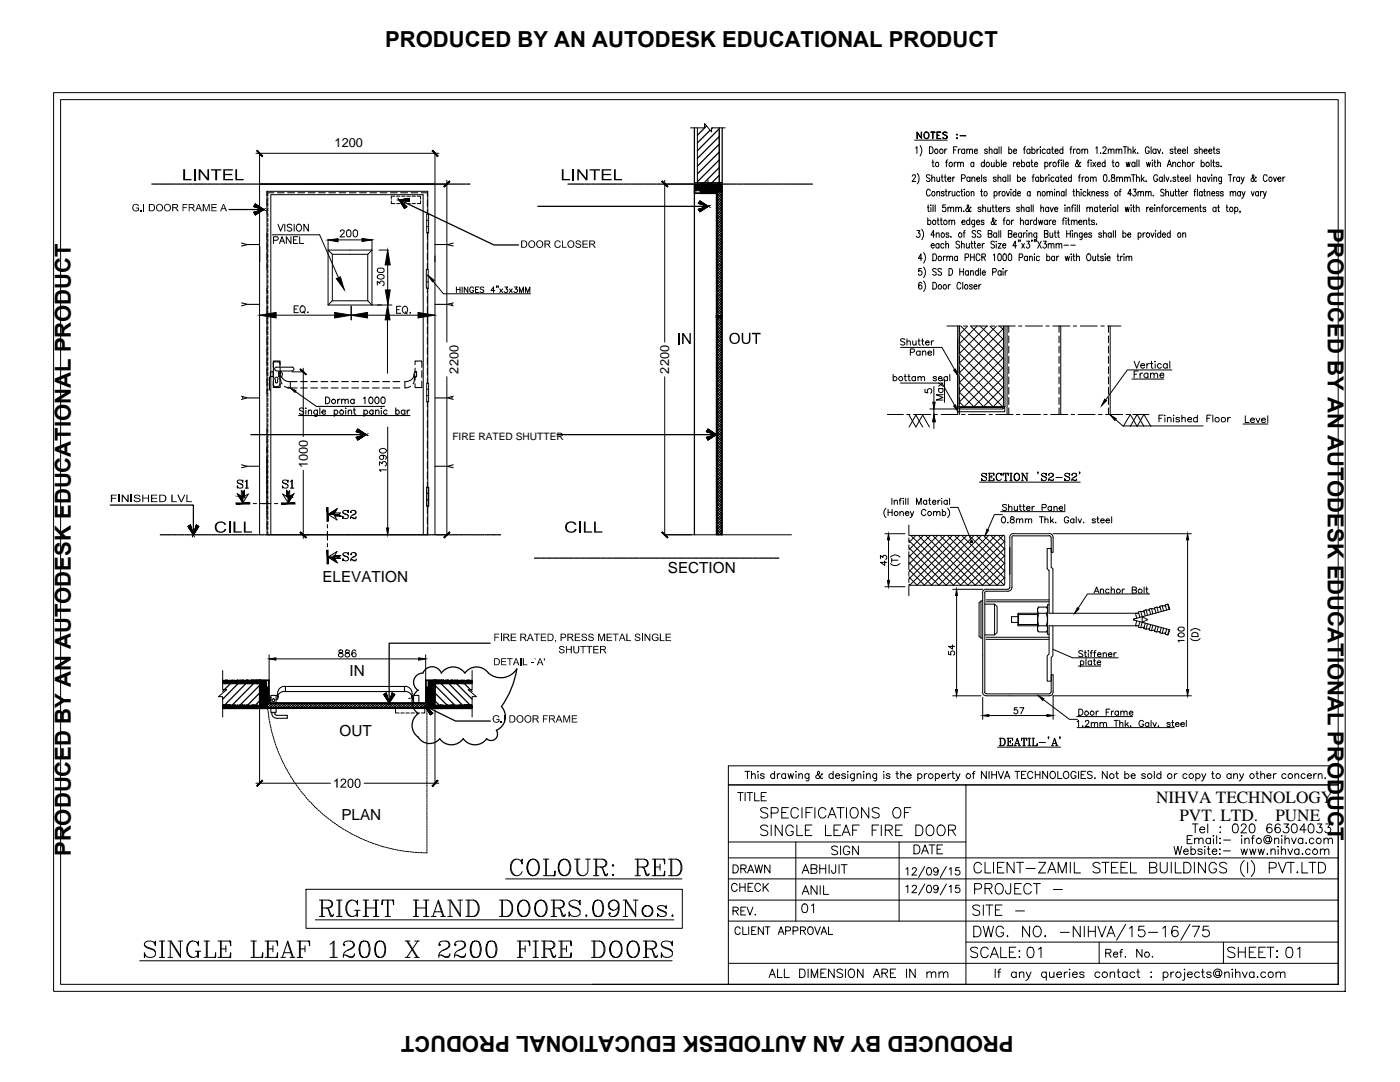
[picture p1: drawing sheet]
<svg xmlns="http://www.w3.org/2000/svg" width="279mm" height="216mm" viewBox="0 0 279 216" stroke-linecap="round" stroke-linejoin="round" font-family="sans-serif">
<defs><g id="words">
<g font-size="4.4">
<text x="76.9" y="9.5">PRODUCED BY AN AUTODESK EDUCATIONAL PRODUCT</text>
<text x="265" y="45.4" transform="rotate(90 265 45.4)">PRODUCED BY AN AUTODESK EDUCATIONAL PRODUCT</text>
<text x="14.2" y="170.8" transform="rotate(-90 14.2 170.8)">PRODUCED BY AN AUTODESK EDUCATIONAL PRODUCT</text>
<text x="202.3" y="206.8" transform="rotate(180 202.3 206.8)">PRODUCED BY AN AUTODESK EDUCATIONAL PRODUCT</text>
</g>
<g font-size="3.4">
<text x="230.7" y="160.2">NIHVA TECHNOLOGY</text>
<text x="235.4" y="163.8">PVT. LTD.</text>
<text x="254.5" y="163.8">PUNE</text>
</g>
<g font-size="3">
<text x="64.3" y="116.2">ELEVATION</text>
<text x="133.3" y="114.3">SECTION</text>
<text x="69.8" y="134.9">IN</text>
<text x="67.8" y="146.9">OUT</text>
<text x="68.1" y="163.7">PLAN</text>
</g>
<g font-size="2.5">
<text x="66.8" y="29.4">1200</text>
<text x="91.5" y="74.5" transform="rotate(-90 91.5 74.5)">2200</text>
<text x="133.5" y="74.5" transform="rotate(-90 133.5 74.5)">2200</text>
<text x="61.4" y="93.4" transform="rotate(-90 61.4 93.4)">1000</text>
</g>
<text font-size="2" x="90.3" y="87.7">FIRE RATED SHUTTER</text>
</g></defs>
<!-- layer: Dwg -->
<g fill="none" stroke="#000" stroke-width=".2">
<path d="M53.3 38.2v.9M53.3 39.8v1.3M53.5 39.4v.7M54.7 38.5h-1.2v.6M55.4 38.5h1.3M57.4 38.5h1.4M59.5 38.5h1.3M61.5 38.5h1.4M63.6 38.5h1.3M65.6 38.5h1.4M67.7 38.5h1.3M69.7 38.5h1.4"/>
<path d="M71.7 38.5h1.4M73.8 38.5h1.4M75.8 38.5h1.4M77.9 38.5h1.4M80 38.5h1.4M82 38.5h1.4M84.1 38.5h1.2M85.3 38.4v.8M85.3 39.9v1.3M138.6 36.4h4.9M141.3 35.9v2.7M182.1 35.2l.2-.3h.3l.1 .2a1.4 1.4 0 0 1-.7 1.1h.7"/>
<path d="M182.5 28h6.5M182.7 29.5l.3-.2v1.3M183 26.3l.8 1.2 .1-1.2v1.4l-.8-1.2-.1 1.2zM183.1 34.6a1.73 1.73 0 0 1 0 2.1M183.6 29a1.73 1.73 0 0 1 0 2.1M184.6 26.4a.66 .66 0 0 1 .9 .4 .66 .66 0 0 1-.5 .9 .68 .68 0 0 1-.7-.5 .68 .68 0 0 1 .3-.8zM184.6 26.4a.58 .58 0 0 1 .8 .6 .58 .58 0 0 1-.8 .5 .77 .77 0 0 1 0-1.1zM185.5 29.3a.68 .68 0 0 1 .7 .7 .68 .68 0 0 1-.7 .6zM185.6 35l-.2-.1-.5 .1 .1 .4 .6 .3a.37 .37 0 0 1-.2 .5 .37 .37 0 0 1-.5-.2M185.7 38.1a.39 .39 0 0 0-.5-.4 .39 .39 0 0 0-.3 .6v.3a.4 .4 0 0 0 .3 .5 .4 .4 0 0 0 .5-.3M185.7 26.3l.9 .1zM186 35.6l.1-.2h.4v.8"/>
<path d="M186 34.9v1.3M186 32.4h.4M186.1 26.4v1.3l.1-1.3M186.2 31.9v1.1v.2l.2 .1M187 26.3h.8l-.7 .1v1.2l.7 .1h-.8zM187 38.5l.1-.2h.4v.8M187 35.3v.8l.3 .1 .2-.2M187 38.2v.9M187.1 27h.3h-.3M187.5 35.3v.9M187.9 35.3h.3M188 34.9v1.1l.2 .2"/>
<path d="M188.2 26.5a.56 .56 0 0 1 .8 0l-.2-.1-.6 .1 .1 .3 .6 .2a.34 .34 0 0 1 .1 .4 .34 .34 0 0 1-.2 .3l-.6-.2 .3 .1 .5-.1-.1-.3-.7-.4zM188.4 38.4v-.1h-.5v.3l.5 .1v.2l-.2 .2-.3-.2M188.5 35.3h.3M188.5 29.7v.9M188.6 34.9v1.1l.3 .2M188.7 38.2h.3M188.7 32.4h.4M188.8 37.7v1.1l.2 .3M189 29.7l-.3 .1-.2 .3M189.1 31.9l-.2 .3v1.1M189.1 35.7h.7l-.1-.3a.41 .41 0 0 0-.6 .4 .41 .41 0 0 0 .6 .3l.1-.1M189.3 38.2v.9"/>
<path d="M189.8 38.2l-.3 .1-.2 .3M190 38.2l.1 .9h.2l.3-.3M190.1 35.3v.9M190.3 29.9h.4M190.4 32.4v.9M190.5 35.3l-.2 .1-.2 .3M190.6 38.2v.9M190.9 32.4h-.3l-.2 .4M190.9 26.8l.2 .1zM190.9 27.5l.2 .1zM191 26.8v.1zM191 27.5v.1z"/>
<path d="M191 29.3h-.7v1.3M191.1 32.6l.3-.2h.2l.1 .9M191.1 32.4v.9M191.2 29.7v.9M191.5 38.4l-.1-.1a.41 .41 0 0 0-.5 .4 .41 .41 0 0 0 .5 .4l.1-.2M191.6 27l1.1 .1zM191.7 29.7l-.3 .1-.2 .3M191.7 32.6l.1-.2h.4l.1 .9M191.8 38.2h.3M191.9 35.6l.7-.1v-.4l-.1-.2h-.6v1.3M191.9 37.7v1.1l.1 .3h.2M192.4 37.8h.1z"/>
<path d="M192.5 38.3v.8M192.5 29.9l-.1-.1a.42 .42 0 0 0-.5 .4 .42 .42 0 0 0 .5 .4l.1-.1M192.5 29.7v.9M192.9 30l.3-.3 .2 .1 .1 .8M192.9 29.7v.9M193.5 30l.2-.2h.3l.1 .8M193.6 35.5l-.2-.1a.4 .4 0 0 0-.5 .4 .4 .4 0 0 0 .5 .3l.2-.1M193.6 35.3v.9M193.8 38.5l.2-.3 .3 .1 .1 .8M193.8 38.2v.9M194 35.6l.1-.2h.4v.8M194 35.3v.9"/>
<path d="M194.3 32.6v-.2a.41 .41 0 0 0-.6 .4 .41 .41 0 0 0 .6 .4v-.1M194.3 32.4v.9M194.5 30.1h.6l-.1-.3a.41 .41 0 0 0-.5 .4 .41 .41 0 0 0 .5 .4l.1-.1M194.9 35.7h.6l-.1-.3a.4 .4 0 0 0-.5 .4 .4 .4 0 0 0 .5 .3l.1-.1M195.7 38.2h.4M195.9 37.7v1.1v.3h.2M195.9 34.9v1.3M196.5 32.6l-.2-.2a.41 .41 0 0 0-.5 .4 .41 .41 0 0 0 .5 .4l.2-.1M196.5 31.9v1.4M196.8 35.5l-.2-.2-.4 .2 .6 .3v.3a.33 .33 0 0 1-.6-.1M197 29.9v-.1h-.5v.3l.5 .2v.2l-.2 .1-.3-.1M197.4 30l.2-.2h.3l.1 .8"/>
<path d="M197.4 29.3v1.3M197.9 32.4v.8h.4l.1-.2M198.4 38.4l.1-.1a.41 .41 0 0 1 .5 .4 .41 .41 0 0 1-.5 .4l-.1-.2M198.4 32.4v.9M198.4 38.2v1.4M198.8 32.6a.4 .4 0 0 1 .6-.1 .4 .4 0 0 1 0 .6l-.2 .2-.4-.2M198.8 35.5l-.2-.2-.4 .2 .6 .5a.31 .31 0 0 1-.3 .2 .31 .31 0 0 1-.3-.2M198.8 31.9v1.4M199 29.9l-.1-.1a.41 .41 0 0 0-.5 .4 .41 .41 0 0 0 .5 .4l.1-.1M199 29.7v.9M199.2 35.6l.2-.3 .3 .1 .1 .8M199.2 34.9v1.3"/>
<path d="M199.4 29.3v1.3M199.4 38.2v.9M199.8 38.2l-.3 .1-.1 .3M199.8 29.3v1.3M199.8 31.9v1.4M200.2 32.8h.6v-.3a.38 .38 0 0 0-.5 .1 .38 .38 0 0 0 0 .5 .38 .38 0 0 0 .5 0M200.7 35.5l-.1-.1a.41 .41 0 0 0-.5 .4 .41 .41 0 0 0 .5 .3l.1-.1M200.7 35.3v.9M200.9 38.2l.3 .9 .3-.9M201.2 34.9v1.3M201.3 29.9l.1-.1a.42 .42 0 0 1 .6 .4 .42 .42 0 0 1-.6 .4l-.1-.1M201.3 29.3v1.3"/>
<path d="M201.6 34.9v1.3M201.7 37.7v.2zM201.7 38.3v.8M202.3 30.1h.6l-.1-.3a.39 .39 0 0 0-.5 .4 .39 .39 0 0 0 .6 .3M202.3 32.4v.9M202.7 32.4h-.3l-.1 .4M202.7 38.4l-.1-.1a.41 .41 0 0 0-.5 .4 .41 .41 0 0 0 .5 .4l.1-.2M202.7 37.7v1.4M202.9 32.8h.6v-.3a.38 .38 0 0 0-.5 .1 .38 .38 0 0 0 0 .5 .38 .38 0 0 0 .5 0M203.1 38.6h.6l-.1-.3a.41 .41 0 0 0-.5 .4 .41 .41 0 0 0 .5 .4l.1-.2M203.1 35.5l.1-.1a.4 .4 0 0 1 .5 .4 .4 .4 0 0 1-.5 .3l-.1-.1M203.1 34.9v1.3"/>
<path d="M203.9 32.6l.1-.2a.41 .41 0 0 1 .5 .4 .41 .41 0 0 1-.5 .4l-.1-.1M203.9 31.9v1.4M204 35.7h.6l-.1-.3a.41 .41 0 0 0-.5 .4 .41 .41 0 0 0 .5 .3l.1-.1M204.2 29.7h.4M204.7 29.3l-.3 .2v1.1M205.4 32.6l-.1-.2a.41 .41 0 0 0-.5 .4 .41 .41 0 0 0 .5 .4l.1-.1M205.4 32.4v.9M205.6 29.9l-.2-.1a.39 .39 0 0 0-.5 .4 .39 .39 0 0 0 .7 .3M205.6 29.7v.9M205.6 38.4l-.1-.1a.41 .41 0 0 0-.5 .4 .41 .41 0 0 0 .5 .4l.1-.2M205.6 38.2v.9M205.8 32.4h.3"/>
<path d="M205.9 31.9v1.1l.1 .2 .2 .1M205.9 29.9l.2-.1a.41 .41 0 0 1 .5 .4 .41 .41 0 0 1-.5 .4l-.2-.1M205.9 29.3v1.3M206 35.3h.4M206.4 34.9h-.2l-.1 .2v1.1M206.4 32.8h.7v-.2a.34 .34 0 0 0-.5-.2 .34 .34 0 0 0-.2 .5l.2 .3 .3 .1 .2-.2M207 29.7v.9M207.1 38.5l.2-.3 .2 .1 .1 .8M207.1 38.2v.9M207.3 35.5l-.1-.1a.4 .4 0 0 0-.5 .4 .4 .4 0 0 0 .5 .3l.1-.1M207.3 35.3v.9M207.4 29.7l-.3 .1-.1 .3"/>
<path d="M207.6 29.3v.1zM207.6 29.8v.8M207.7 35.5l.1-.1a.4 .4 0 0 1 .5 .4 .4 .4 0 0 1-.5 .3l-.1-.1M207.7 34.9v1.3M208.5 32.6a.4 .4 0 0 1 .6-.1 .4 .4 0 0 1 0 .6l-.2 .2-.4-.2M208.5 32.4v1.3M208.6 29.9l-.1-.1a.4 .4 0 0 0-.5 .4 .4 .4 0 0 0 .6 .3M208.7 35.3v.9M208.9 38.5l.3-.3 .3 .1v.8M208.9 38.2v.9M209.1 35.3l-.3 .1-.1 .3M209.3 34.9h.1z"/>
<path d="M209.4 35.4v.8M209.5 38.5l.2-.3 .3 .1v.8M209.5 32.4v.9M209.5 29.9v-.1a.41 .41 0 0 0-.6 .4 .41 .41 0 0 0 .6 .4v-.1M209.5 29.7v.9M209.9 29.7h.3M209.9 32.4h-.2l-.2 .4M210 29.3v1.1l.1 .2h.2M210.3 35.5v-.1a.41 .41 0 0 0-.6 .4 .41 .41 0 0 0 .6 .3v-.1M210.5 37.7v.2zM210.5 38.3v.8M210.6 30.1h.6l-.1-.3a.41 .41 0 0 0-.6 .4 .41 .41 0 0 0 .6 .4l.1-.1"/>
<path d="M210.8 38.5l.3-.3 .3 .1v.8M210.8 38.2v.9M211.1 32.4h.3M211.3 35.5l-.1-.1a.41 .41 0 0 0-.6 .4 .41 .41 0 0 0 .6 .3l.1-.1M211.3 35.3v.9M211.5 31.9l-.3 .3v1.1M211.6 35.3h.3M211.7 34.9v1.1l.3 .2M211.8 31.9v.1zM211.8 32.4v.9M212.1 29.9l-.1-.1a.39 .39 0 0 0-.5 .4 .39 .39 0 0 0 .6 .3M212.1 29.3v1.3"/>
<path d="M212.2 31.9v1.4M212.2 35.7h.7l-.1-.3a.41 .41 0 0 0-.6 .4 .41 .41 0 0 0 .6 .3l.1-.1M212.4 38.4l-.2-.1a.41 .41 0 0 0-.4 .4 .41 .41 0 0 0 .4 .4l.2-.2M212.4 38.2v.9M212.6 32.8h.6v-.3a.38 .38 0 0 0-.5 .1 .38 .38 0 0 0 0 .5 .38 .38 0 0 0 .5 0M212.8 37.7v1.4M213.5 29.7h.4M213.8 35.5l-.1-.1a.4 .4 0 0 0-.5 .4 .4 .4 0 0 0 .5 .3l.1-.1M213.8 34.9v1.3M213.9 29.3l-.2 .2v1.1M214.1 38.2h.3M214.2 29.7v.9"/>
<path d="M214.3 37.7v1.1v.3h.2M214.7 29.7l-.3 .1-.2 .3M214.8 38.5l.2-.2h.3l.1 .8M214.8 37.7v1.4M215.2 35.3h.4M215.6 34.9h-.2v.2v1.1M215.7 32.5l-.2-.1a.73 .73 0 0 1-.8 .8v-.4l.5-.6-.2-.3-.1 .2v.3l.5 .8 .3-.1M215.8 37.7v.2zM215.8 38.3v.8M215.9 30l.2-.2h.3l.1 .8M215.9 29.7v.9M216 35.3v.9"/>
<path d="M216.4 35.3l-.3 .1-.1 .3M216.5 30l.2-.3 .3 .1 .1 .8M216.7 38.4l-.1-.1a.39 .39 0 0 0-.5 .4 .39 .39 0 0 0 .6 .2M216.7 35.4a.4 .4 0 0 1 .5 .4 .4 .4 0 0 1-.5 .3l-.1-.3zM217 32.4h.4M217.1 37.7v1.4M217.3 38.6l.3 .5M217.4 31.9l-.2 .3v1.1M217.6 38.2l-.5 .6M217.6 35.6l.3-.3 .2 .1 .1 .8M217.6 35.3v.9M217.7 31.9v.1z"/>
<path d="M217.7 32.4v.9M217.9 38.5l.1-.2h.4l.1 .8M217.9 38.2v.9M218.1 32.4l.6 .9M218.2 35.6l.2-.3 .3 .1 .1 .8M218.7 29.5l.2-.2v1.3M218.7 32.4l-.6 .9M218.8 38.6h.6l-.1-.3a.41 .41 0 0 0-.5 .4 .41 .41 0 0 0 .5 .4l.1-.2M219 32.8h.6l-.1-.4a.4 .4 0 0 0-.5 .4 .4 .4 0 0 0 .6 .3M219.7 30.5v.1zM220.1 29.6l.1-.2a.34 .34 0 0 1 .4 0 .34 .34 0 0 1 .1 .4l-.6 .8h.7M220.2 38.4v-.1h-.4v.3l.4 .1v.2l-.1 .2-.4-.2"/>
<path d="M220.4 34.9h.2a.8 .8 0 0 1 .3 1.1l-.4 .2a.97 .97 0 0 1-.1-1.3zM220.5 32.6v-.2a.41 .41 0 0 0-.6 .4 .41 .41 0 0 0 .6 .4v-.1M220.5 31.9v1.4M221.1 38.4v-.1h-.5v.3l.5 .1v.2l-.2 .2-.3-.2M221.2 30l.1-.2h.4v.8M221.2 29.7v.9M221.3 36.1h.1M221.7 30l.3-.3 .3 .1v.8M221.9 34.9v.4a.49 .49 0 0 1 .5 .3 .49 .49 0 0 1-.2 .6 .43 .43 0 0 1-.5-.4 .43 .43 0 0 1 .6-.4l.1-.1v-.4zM221.9 32.4h.4M222.1 31.9v1.1l.1 .2 .2 .1M222.6 38.3a.41 .41 0 0 1 .5 .4 .41 .41 0 0 1-.5 .4l-.2-.4z"/>
<path d="M222.7 30l.2-.2h.4v.8M222.7 29.7v.9M222.9 35.6l.1-.2h.4v.8M222.9 35.3v.9M223.3 30l.2-.3 .3 .1 .1 .8M223.4 38.2h.3M223.4 35.6l.3-.3 .3 .1v.8M223.8 37.7l-.3 .3v1.1M224.1 29.3h.8M224.4 35.6l.2-.2h.3l.1 .8M224.4 35.3v.9M224.5 29.3v1.3"/>
<path d="M224.7 32.4l.2 .9 .3-.9 .1 .9 .2-.9M225 35.6l.2-.3 .3 .1 .1 .8M225.1 30l.3-.3 .3 .1v.8M225.1 29.3v1.3M225.8 38.7h-.7l.5-1v1.4M225.8 34.9h.8M226.1 29.3v1.3M226.2 37.7h.5l-.3 .6a.41 .41 0 0 1 .4 .6 .41 .41 0 0 1-.8-.1M226.2 34.9v1.3M226.3 30.1l.4 .5M226.5 32.6l-.1-.2a.41 .41 0 0 0-.5 .4 .41 .41 0 0 0 .5 .4l.1-.1M226.5 32.4v.9"/>
<path d="M226.6 29.7l-.5 .7M226.8 35.6l.3-.3 .2 .1 .1 .8M226.8 34.9v1.3M226.9 31.9v1.4M227.1 30.5v.1zM227.1 38.5l.3-.3 .2 .1 .1 .8M227.1 38.2v.9M227.3 31.9v1.4M227.7 38.5l.2-.3 .3 .1v.8M227.8 34.9v1.3M228 35.7l.4 .5M228.3 35.3l-.5 .7"/>
<path d="M228.6 38.5l.2-.2h.3l.1 .8M228.6 38.2v.9M228.7 36.1h.1zM228.8 32.4l.2 .9 .2-.9 .2 .9 .2-.9M229.2 38.5l.1-.2h.4v.8M229.3 29.6a.39 .39 0 0 0-.4-.3 .39 .39 0 0 0-.3 .5v.3a.4 .4 0 0 0 .4 .5 .4 .4 0 0 0 .3-.5h-.2M229.7 29.3v1.3M230 31.9v.1zM230 32.4v.9M230.2 39v.1zM230.3 32.4h.4M230.4 31.9v1.1l.1 .2 .2 .1"/>
<path d="M230.7 29.9l-.1-.1a.42 .42 0 0 0-.5 .4 .42 .42 0 0 0 .5 .4l.1-.1M230.7 29.7v.9M231 29.7l.3 .9 .3-.9M231 35.2a.4 .4 0 0 0-.5-.3 .4 .4 0 0 0-.3 .5v.3a.4 .4 0 0 0 .4 .5 .4 .4 0 0 0 .4-.5h-.3M231 32.6l.2-.2h.3l.1 .9M231 31.9v1.4M232 35.5l-.2-.1a.4 .4 0 0 0-.5 .4 .4 .4 0 0 0 .5 .3l.2-.1M232 35.3v.9M232 30.5v.1zM232.3 38a.37 .37 0 0 0-.3-.3 .37 .37 0 0 0-.4 .3l.1 .2 .6 .5-.1 .4h-.4l-.2-.2M232.4 34.9v1.3M232.6 38.5l.3-.3 .3 .1v.8"/>
<path d="M232.6 37.7v1.4M232.7 35.3l.3 .9 .3-.9M232.9 33.3l.5-1.4 .4 1.4M233.1 32.8h.5M233.6 38.2l.1 .9h.2l.3-.3M233.7 36.1h.1M234 32.6l.3-.2h.3v.9M234 32.4v.9M234.1 29.9l-.2-.2-.4 .2 .1 .2 .4 .2v.3h-.3l-.2-.1M234.2 38.2v.9M234.3 29.7h.4M234.5 38.2h.3"/>
<path d="M234.5 29.3v1.1l.1 .2h.2M234.6 37.7v1.1l.3 .3M234.6 35.5l-.2-.2-.3 .1v.2l.4 .2 .1 .2-.2 .2-.3-.2M234.9 35.3h.4M235 30.1h.7l-.2-.3a.39 .39 0 0 0-.5 .4 .39 .39 0 0 0 .7 .3M235.1 34.9v1.1l.2 .2M235.1 38.2h.3M235.2 37.7v1.1l.1 .3h.2M235.6 35.7h.6l-.1-.3a.41 .41 0 0 0-.5 .4 .41 .41 0 0 0 .5 .3l.1-.1M235.6 32.6a.4 .4 0 0 0-.6-.1 .4 .4 0 0 0 0 .6l.2 .2 .4-.2M235.7 38.6h.6l-.1-.3a.39 .39 0 0 0-.5 .4 .39 .39 0 0 0 .6 .2M236 30.1h.6l-.1-.3a.42 .42 0 0 0-.6 .4 .42 .42 0 0 0 .6 .4l.1-.1"/>
<path d="M236 32.6l.1-.2h.4v.9M236 31.9v1.4M236.5 35.7h.6v-.3a.4 .4 0 0 0-.6 .4 .4 .4 0 0 0 .6 .3v-.1M236.7 38.2v.9M237 29.3v1.3M237.1 38.2l-.3 .1-.1 .3M237.5 34.9v1.3M237.9 32.4v.9M238.3 38.2h.3M238.4 32.4h-.3l-.2 .4M238.7 37.7l-.3 .3v1.1M239 37.7v1.4"/>
<path d="M239 29.9l-.2-.2-.4 .1v.3l.5 .2 .1 .2-.2 .1-.4-.1M239 35.6l.2-.2h.4v.8M239 34.9v1.3M239.3 30l.3-.3 .3 .1v.8M239.3 29.3v1.3M239.7 32.6a.4 .4 0 0 1 .6-.1 .4 .4 0 0 1 0 .6l-.2 .2-.4-.2M239.7 31.9v1.4M239.9 38.4l-.1-.1a.41 .41 0 0 0-.5 .4 .41 .41 0 0 0 .5 .4l.1-.2M239.9 38.2v.9M240.2 38.2h.4M240.3 30.1h.6l-.1-.3a.4 .4 0 0 0-.5 .4 .4 .4 0 0 0 .6 .3M240.4 37.7v1.1v.3h.2"/>
<path d="M240.6 35.5l-.1-.1a.4 .4 0 0 0-.5 .4 .4 .4 0 0 0 .5 .3l.1-.1M240.6 35.3v.9M240.8 32.4a.41 .41 0 0 1 .5 .4 .41 .41 0 0 1-.5 .4l-.1-.3zM240.9 38.5l.3-.3 .2 .1 .1 .8M240.9 35.3l.3 .9 .3-.9M240.9 38.2v.9M241.2 30.1h.6v-.3a.41 .41 0 0 0-.6 .4 .41 .41 0 0 0 .6 .4v-.1M241.7 31.9v1.4M241.8 38.6h.6l-.1-.3a.41 .41 0 0 0-.5 .4 .41 .41 0 0 0 .5 .4l.1-.2M241.8 34.9v.1zM241.8 35.4v.8M242 32.4h.4"/>
<path d="M242.1 29.7h.4M242.2 31.9v1.1v.2l.2 .1M242.3 29.3v1.1v.2h.2M242.3 35.6l.1-.2h.4v.8M242.3 35.3v.9M243.3 32.6l-.1-.2h-.5v.3l.5 .2 .1 .2-.2 .2-.4-.2M243.3 38.4l-.1-.1h-.4v.3l.4 .1 .1 .2-.2 .2-.4-.2M243.4 29.9l-.3-.2-.3 .2 .1 .2 .4 .2v.3h-.3l-.2-.1M243.6 33.2h.1zM243.8 35.3l-.1 1.3-.1 .1-.3-.1M243.8 35.5l-.1-.1a.4 .4 0 0 0-.5 .4 .4 .4 0 0 0 .5 .3l.1-.1M244.1 38.4v-.1h-.5v.3l.5 .1v.2l-.2 .2-.3-.2"/>
<path d="M245.1 34.9h.8M245.5 38.5l.3-.3 .2 .1 .1 .8M245.5 34.9v1.3M245.5 38.2v.9M246.1 38.5l.2-.3 .3 .1v.8M246.2 35.3v.9M246.5 35.3l-.2 .1-.1 .3M247.4 35.5l-.1-.1a.41 .41 0 0 0-.6 .4 .41 .41 0 0 0 .6 .3l.1-.1M247.4 35.3v.9M247.6 38.4l-.1-.1a.41 .41 0 0 0-.5 .4 .41 .41 0 0 0 .5 .4l.1-.2M247.6 38.2v.9M247.7 35.3l.3 .9 .3-.9"/>
<path d="M247.8 38.2l.4 .9 .3-.9M248 36.2l-.4 .5M248.2 39.1l-.2 .4-.2 .1M249.7 38.2l.3 .9 .3-.9M250.7 35.5l-.1-.1-.3 .6a.33 .33 0 0 1-.4 .2 .33 .33 0 0 1-.2-.5l.6-.5-.2-.3-.2 .1 .1 .4 .4 .7 .2 .1 .1-.1M251.1 38.4v-.1a.41 .41 0 0 0-.5 .4 .41 .41 0 0 0 .5 .4v-.2M251.1 38.2v.9M251.6 38.2v.9M252 38.2l-.3 .1-.1 .3M252.1 38.2l.3 .9 .3-.9M252.4 39.1l-.1 .3-.2 .2M252.9 35.2a.4 .4 0 0 0-.5-.3 .4 .4 0 0 0-.3 .5v.3a.39 .39 0 0 0 .3 .5 .39 .39 0 0 0 .5-.3"/>
<path d="M253.4 35.4a.4 .4 0 0 1 .5 .4 .4 .4 0 0 1-.5 .3l-.2-.3zM254.2 35.3l.3 .9 .2-.9M255 35.7h.6v-.3a.41 .41 0 0 0-.6 .4 .41 .41 0 0 0 .6 .3v-.1M256 35.3v.9M256.4 35.3l-.3 .1-.1 .3M53.3 41.8v.9M53.3 46.5v1.2M53.3 48.4v1.4M53.3 50.4v1.4M53.3 52.5v1.2M53.3 57.5v1M53.3 59.2v1.3"/>
<path d="M53.5 40.5v.6M53.5 41.5v.6M53.5 42.5v.7M53.5 43.5v.7M53.5 44.6v.6M53.5 45.6v.7M53.5 46.6v.7M53.5 47.7v.6M53.5 48.7v.6M53.5 49.7v.7M53.5 50.7v.7M53.5 51.8v.6"/>
<path d="M53.5 52.8v.7M53.5 53.8v.7M53.5 54.8v.7M53.5 55.8v.7M53.5 56.9v.7M53.5 57.9v.7M53.5 58.9v.7M53.5 59.9v.7M54.6 47.9h.8l.1-.2-.1-.4-.8-.1v1.4M55.5 44.7l.5 1.4 .5-1.4M55.8 48.6l.5-1.4 .5 1.4M56 48.1h.6"/>
<path d="M56.8 44.7v1.4M58.1 47.2v1.4l-1-1.4v1.4M58.2 44.9a.52 .52 0 0 0-.5-.2 .52 .52 0 0 0-.4 .4l.1 .2 .7 .2 .1 .4a.59 .59 0 0 1-.9 0M58.6 47.9h.5M58.7 44.7v1.4M59.3 44.9a.63 .63 0 0 1 .8 .1 .63 .63 0 0 1 0 .9 .63 .63 0 0 1-.9-.1 .63 .63 0 0 1 .1-.9zM59.4 47.2h-.8v1.4h.8M59.8 47.2v1.4h.8M61.5 44.7v1.4l-.9-1.4v1.4M67.9 46.2l.3-.3h.2l.3 .2v.3l-.9 .9h1M69.3 46a.45 .45 0 0 1 .7 .1v.4a.6 .6 0 0 1-.5 .8 .92 .92 0 0 1-.2-1.3zM70.6 46a.45 .45 0 0 1 .7 .1l.1 .4a.6 .6 0 0 1-.5 .8 .92 .92 0 0 1-.3-1.3z"/>
<path d="M75.3 56.9v-.7l.5 .3a.46 .46 0 0 1 .7-.3 .46 .46 0 0 1-.1 .8M75.4 55a.68 .68 0 0 1 .8-.3 .68 .68 0 0 1 .4 .8l-.5 .2a.6 .6 0 0 1-.8-.5zM75.4 53.7l.2-.2h.8l.2 .2 .1 .3a.74 .74 0 0 1-.8 .4 .74 .74 0 0 1-.6-.5zM85.1 53.7h.4v3.8h-.4zM85.1 56.2h.4M85.1 55h.4M85.2 42.7h.3v3.8h-.3zM85.2 45.2h.3M85.2 44h.3M85.3 41.9v.8M85.3 46.5v1.2M85.3 48.4v1.4"/>
<path d="M85.3 50.4v1.4M85.3 52.5v1.2M85.3 57.5v.9M85.3 59.1v1.4M85.5 55.1l3 3.5h17.4M91.1 57.3v1.1M91.1 57.8h.7M91.8 57.3v1.1M92.2 57.3v1.1M93.4 57.3v1.1l-.7-1.1v1.1M94.5 57.5a.39 .39 0 0 0-.4-.2 .39 .39 0 0 0-.3 .4v.2a.38 .38 0 0 0 .3 .5 .38 .38 0 0 0 .4-.5h-.2M94.9 57.8h.4"/>
<path d="M95.6 57.3h-.7v1.1h.7M96.5 57.4l-.2-.1-.5 .1 .1 .2 .6 .3v.4l-.4 .1-.3-.2M98.7 58h-.7l.5-.7v1.1M99.2 57.1h-.2h.2l-.2 .3M99.5 57.1l-.1 .3M99.7 57.6l.6 .8M100.3 57.6l-.6 .8M100.7 57.3h.6l-.3 .4a.36 .36 0 0 1 .2 .6 .36 .36 0 0 1-.6-.1M101.7 57.6l.5 .8M102.2 57.6l-.5 .8M102.6 57.3h.6l-.3 .4a.36 .36 0 0 1 .4 .3 .36 .36 0 0 1-.3 .4 .36 .36 0 0 1-.4-.2M103.7 58.4v-1.1l.3 1.1 .5-1.1v1.1"/>
<path d="M104.9 58.4v-1.1l.4 1.1 .4-1.1v1.1M183 46h.6l-.3 .5a.4 .4 0 0 1 .3 .6 .4 .4 0 0 1-.7 0M183.9 53.6h-.5l-.1 .6a.4 .4 0 0 1 .6 0 .4 .4 0 0 1 0 .6 .4 .4 0 0 1-.6-.1M184 45.7a1.73 1.73 0 0 1 0 2.1M184 56.5l-.4-.2a.81 .81 0 0 0 .1 1.4 .4 .4 0 0 0 .3-.5 .4 .4 0 0 0-.5-.3l-.2 .4M184.1 51.5h-.8l.5-.8v1.3M184.3 50.4a1.58 1.58 0 0 1 0 2.1M184.3 53.3a1.58 1.58 0 0 1 0 2.1M184.3 56.1a1.59 1.59 0 0 1 0 2.1M185.1 41.3h.3M185.2 44.1l.1-.1a.39 .39 0 0 1 .5 .4 .39 .39 0 0 1-.6 .2M185.2 43.5v1.3"/>
<path d="M185.2 40.9v1.1l.1 .2h.2M185.8 40.9v.1zM185.8 41.4v.8M185.8 49h.7l-.1-.3a.43 .43 0 0 0-.6 .3 .43 .43 0 0 0 .5 .5l.2-.2M186.2 50.7h.3a.77 .77 0 0 1 0 1.3h-.3zM186.2 56.3a.68 .68 0 0 1 .8 .7 .68 .68 0 0 1-.8 .7zM186.2 40.9v1.3M186.5 46.9h-.7l.5-.9v1.4M186.6 40.9v1.3M186.8 46.7l.2-.2h.4v.9M186.8 53.7l-.2-.1-.5 .1 .2 .4 .5 .3a.32 .32 0 0 1-.2 .5l-.5-.2M186.8 46.5v.9"/>
<path d="M187 43.9h.4M187.2 43.5v1.1v.2h.2M187.4 48.8a.39 .39 0 0 0-.6-.1 .39 .39 0 0 0 0 .6l.2 .2 .4-.2M187.4 48.6v.9M187.6 43.9h.4M187.8 43.5v1.1l.1 .2h.2M187.9 53.7l-.3-.1-.4 .1 .1 .4 .6 .3a.32 .32 0 0 1-.3 .5l-.4-.2M187.9 46.5a.42 .42 0 0 1 .6 .4 .42 .42 0 0 1-.6 .4l-.1-.3zM188.3 51.1v.9M188.4 48.8l-.1-.1a.41 .41 0 0 0-.6 .4 .41 .41 0 0 0 .6 .3l.1-.1M188.7 40.9h-.5l-.1 .6a.41 .41 0 0 1 .6 0 .41 .41 0 0 1 0 .6 .41 .41 0 0 1-.6 0v-.1M188.7 51.1l-.3 .1-.1 .3"/>
<path d="M188.8 48.8l.2-.2 .3 .1v.8M188.8 48.1v1.4M189 51.4l.1-.2h.4v.8M189 51.1v.9M189.2 41.6l.1-.2h.4v.8M189.2 41.3v.9M189.3 56.8v.9M189.4 46.6l-.2-.1-.4 .1 .5 .4v.3h-.5v-.2M189.4 44.2l.1-.2h.4v.8M189.4 53.6a.7 .7 0 0 1 .7 .4 .7 .7 0 0 1-.2 .8l-.5 .1zM189.4 43.9v.9M189.5 51.4l.3-.3 .3 .1v.8"/>
<path d="M189.7 56.8h-.3l-.1 .4M189.7 41.6l.3-.3 .3 .1v.8M189.8 47.2v.2zM189.9 44.2l.3-.3 .2 .1 .1 .8M190.7 41.6l.2-.2h.3l.1 .8M190.7 41.3v.9M191.1 51.3l-.1-.1a.4 .4 0 0 0-.6 .4 .4 .4 0 0 0 .7 .2M191.1 51.1v.9M191.3 41.6l.2-.3 .3 .1 .1 .8M191.5 48.3a.37 .37 0 0 0-.4-.2 .37 .37 0 0 0-.3 .4l.1 .2 .6 .3v.3a.4 .4 0 0 1-.4 .2 .4 .4 0 0 1-.3-.2M191.5 53.6v1.3M191.5 54.2h.8"/>
<path d="M191.8 56.7a.39 .39 0 0 0-.5-.4 .39 .39 0 0 0-.3 .5v.4a.4 .4 0 0 0 .3 .5 .4 .4 0 0 0 .5-.3M191.9 48.8l.2-.2 .3 .1v.8M191.9 48.1v1.4M192 44.3h.6l-.1-.3a.39 .39 0 0 0-.5 .4 .39 .39 0 0 0 .6 .2M192.1 56.3v1.4M192.2 46.5h.4M192.3 53.6v1.3M192.3 42.1v.1zM192.6 51.4l.7-.1-.1-.6h-.6v1.3M192.6 46h-.2v.3v1.1M192.9 48.6v.8l.3 .1 .2-.2M193.3 54.2l-.1-.1a.44 .44 0 0 0-.6 .3 .44 .44 0 0 0 .3 .5l.4-.2"/>
<path d="M193.3 54v.9M193.4 48.6v.9M193.5 44.1l-.1-.1a.39 .39 0 0 0-.5 .4 .39 .39 0 0 0 .6 .2M193.5 43.5v1.3M193.7 54.3l.3-.3 .2 .1 .1 .8M193.7 50.7v1.3M193.7 54v.9M193.7 51.3h.7M193.7 48.6h.4M193.8 41.5l-.2-.1-.3 .8h-.4l-.2-.2 .2-.4 .4-.3v-.4h-.1l-.2 .2 .2 .5 .3 .6h.2l.1-.1M193.9 48.1v1.2l.3 .2M194 57v-.2h-.5v.3l.5 .2v.2l-.2 .2-.3-.2"/>
<path d="M194.4 57.2h.6l-.1-.4a.41 .41 0 0 0-.5 .4 .41 .41 0 0 0 .5 .4l.1-.1M194.4 48.6h.3M194.4 50.7v1.3M194.5 48.1v1.2l.3 .2M194.5 43.9v1.3h-.5M194.5 44.1l-.1-.1a.4 .4 0 0 0-.5 .4 .4 .4 0 0 0 .6 .2M194.7 46.2l-.2-.2-.5 .2v.3l.7 .3a.32 .32 0 0 1-.2 .6l-.4-.1-.1-.2M194.9 44.3h.6l-.1-.3a.41 .41 0 0 0-.5 .4 .41 .41 0 0 0 .5 .4l.1-.2M195.1 49h.6l-.1-.3a.43 .43 0 0 0-.6 .3 .43 .43 0 0 0 .4 .5l.3-.2M195.3 54.2l-.2-.1a.44 .44 0 0 0-.5 .3 .44 .44 0 0 0 .3 .5l.4-.2M195.3 53.6v1.3M195.4 56.8v.9"/>
<path d="M195.6 51a.39 .39 0 0 0-.5-.3 .39 .39 0 0 0-.3 .5v.3a.39 .39 0 0 0 .3 .5 .39 .39 0 0 0 .5-.3M195.7 53.6v1.3M195.8 46.2l-.3-.2h-.4v.5l.6 .3 .1 .3-.3 .3-.4-.1v-.2M195.8 41.5l-.2-.2-.4 .1v.2l.4 .2 .2 .3-.2 .1-.4-.1M195.8 56.8h-.3l-.1 .4M195.9 51.3h.6l.1-.5-.7-.1v1.3M196 54.4h.7l-.2-.3a.44 .44 0 0 0-.5 .3 .44 .44 0 0 0 .3 .5l.4-.2M196 48.6v.9M196.1 41.6l.3-.3 .3 .1v.8M196.1 40.9v1.3M196.3 51.3l.4 .7M196.4 44.1l-.2-.2-.4 .2 .1 .2 .4 .1v.4h-.4l-.1-.2"/>
<path d="M196.5 48.6h-.2l-.3 .4M197.1 41.3l.1 .9h.2l.3-.2M197.2 46.6h.7l.1-.2-.1-.4h-.7v1.4l.7-.1 .1-.4-.3-.3M197.7 41.3v.9M198 41.3h.4M198.1 54.3l.7-.1-.1-.6h-.6v1.3M198.1 40.9v1.1l.1 .2h.2M198.2 50.9l.3-.2v1.3M198.5 48.3a.37 .37 0 0 0-.4-.2 .37 .37 0 0 0-.3 .4l.1 .2 .6 .4a.38 .38 0 0 1-.3 .4 .38 .38 0 0 1-.4-.2M198.6 41.3h.4M198.8 40.9v1.1v.2h.2M198.8 48.1v.1z"/>
<path d="M198.8 44.1l-.1-.1-.4 .8h-.3l-.2-.2 .1-.3 .4-.4 .1-.2-.2-.2-.1 .2 .1 .5 .4 .6h.2v-.1M198.8 48.7v.8M198.9 46.6l-.1-.1a.41 .41 0 0 0-.5 .4 .41 .41 0 0 0 .5 .4l.1-.2M198.9 46.5v.9M199.2 48.6h.6l-.6 .9h.6M199.2 50.7h.3a.84 .84 0 0 1 0 1.3h-.1a.8 .8 0 0 1-.2-1.1zM199.3 41.7h.6l-.1-.3a.39 .39 0 0 0-.5 .4 .39 .39 0 0 0 .6 .3M199.3 46v1.4M199.7 46v1.4M199.8 54.2l-.1-.1a.44 .44 0 0 0-.6 .3 .44 .44 0 0 0 .3 .5l.4-.2M199.8 54v.9M200.1 49h.6v-.3a.4 .4 0 0 0-.6 .3 .4 .4 0 0 0 .5 .4l.1-.1"/>
<path d="M200.2 53.6v.1zM200.2 43.9h.4M200.2 54.1v.8M200.3 41.3v.9M200.3 50.7h.3a.8 .8 0 0 1 .2 1.1l-.1 .2h-.2a.97 .97 0 0 1-.2-1.3zM200.6 43.5l-.3 .2v1.1M200.6 54v.9M200.7 41.3l-.3 .1-.1 .3M201 54h-.1l-.3 .4M201.2 46.6h.7v-.6h-.7v1.4l.7-.1 .1-.4-.3-.3M201.4 50.7h.2a.91 .91 0 0 1 0 1.3h-.1a1.03 1.03 0 0 1-.1-1.3zM201.5 41.5l-.2-.2-.4 .1v.2l.4 .2 .2 .3-.2 .1-.4-.1"/>
<path d="M201.9 43.9v.9M202.3 46.8h.6l-.1-.3a.41 .41 0 0 0-.5 .4 .41 .41 0 0 0 .5 .4l.1-.2M202.3 43.9l-.3 .1-.1 .3M202.9 49.1h-.8l.5-1v1.4M203.3 47.9l-.1 .3M203.4 51.4l.7-.1-.1-.6h-.6v1.3M203.4 41.5l-.2-.2-.3 .2 .1 .2 .4 .2v.3h-.5v-.1M203.7 47.9h-.1l.1 .2-.2 .1M203.7 44.2l.2-.3 .3 .1v.8M203.7 43.5v1.3M203.8 41.6l.3-.3 .2 .1 .1 .8M203.8 40.9v1.3"/>
<path d="M203.9 46.6l-.2-.1a.41 .41 0 0 0-.5 .4 .41 .41 0 0 0 .5 .4l.2-.2M203.9 46.5v.9M203.9 48.6l.6 .9M204.2 46.5v.9M204.5 48.6l-.6 .9M204.7 46.5h-.3l-.2 .3M204.9 48.1h.6l-.4 .6a.4 .4 0 0 1 .4 .6 .4 .4 0 0 1-.7 0M204.9 46v.1zM204.9 46.5v.9M205 51.3l-.1-.1a.39 .39 0 0 0-.5 .4 .39 .39 0 0 0 .6 .2M205 51.1v.9M205.2 44.1l-.1-.1a.42 .42 0 0 0-.5 .4 .42 .42 0 0 0 .5 .4l.1-.2"/>
<path d="M205.2 43.9v.9M205.3 46.7l.3-.2h.3v.9M205.3 46.5v.9M205.4 41.5l-.1-.1a.39 .39 0 0 0-.6 .4 .39 .39 0 0 0 .7 .3M205.4 41.3v.9M205.5 51.4l.1-.2h.4v.8M205.5 51.1v.9M205.6 43.9v.9M205.8 40.9v1.3M206 47.9l-.1 .3M206.1 43.9l-.3 .1-.2 .3M206.2 40.9v1.3"/>
<path d="M206.4 50.7h.1M206.4 51.2v.8M206.5 47.9l-.1 .3M206.8 47.9h-.1h.1l-.1 .3M206.9 44.1l-.1-.1a.41 .41 0 0 0-.5 .4 .41 .41 0 0 0 .5 .4l.1-.2M206.9 43.5v1.3M206.9 46.5v1.2l-.2 .1-.3-.1M206.9 46.6l-.1-.1a.42 .42 0 0 0-.5 .4 .42 .42 0 0 0 .5 .4l.1-.2M207.1 48.1l.7 1.4M207.2 43.9l.3 .9 .2-.9 .2 .9 .2-.9M207.5 51.3l-.2-.1a.41 .41 0 0 0-.5 .4 .41 .41 0 0 0 .5 .4l.2-.2M207.7 41.6l.3-.3 .2 .1 .1 .8"/>
<path d="M207.7 40.9v1.3M207.8 48.1l-.7 1.4M208.2 48.1h.6l-.3 .6a.4 .4 0 0 1 .3 .6 .4 .4 0 0 1-.7 0M208.4 46.6h.7v-.6h-.7v1.4l.7-.1 .1-.4-.3-.3M208.9 51.3l.1-.1a.42 .42 0 0 1 .5 .4 .42 .42 0 0 1-.5 .4l-.1-.2M208.9 50.7v1.3M209 44.1l-.1-.1a.39 .39 0 0 0-.5 .4 .39 .39 0 0 0 .6 .2M209 43.9v.9M209.2 48.8l.3-.2 .2 .1 .1 .8M209.2 48.6v.9M209.3 41.5l-.1-.1a.39 .39 0 0 0-.6 .4 .39 .39 0 0 0 .7 .3M209.3 41.3v.9"/>
<path d="M209.4 43.9v.9M209.5 46.5l.1 .8h.4l.1-.2M209.6 41.3l.3 .9 .3-.9M209.8 48.8l.2-.2 .3 .1v.8M209.8 43.9l-.2 .1-.2 .3M210 44.3h.7l-.1-.3a.39 .39 0 0 0-.6 .4 .39 .39 0 0 0 .7 .2M210.1 46.5v.9M210.4 46.5h.4M210.5 41.7h.6l-.1-.3a.39 .39 0 0 0-.5 .4 .39 .39 0 0 0 .6 .3M210.5 51.3l-.2-.1a.39 .39 0 0 0-.5 .4 .39 .39 0 0 0 .7 .2M210.5 51.1v.9M210.6 46v1.1v.2l.2 .1"/>
<path d="M210.8 48.8l.2-.2 .3 .1 .1 .8M210.8 48.6v.9M210.9 51.1v.9M211 46.5h.4M211.2 46v1.1v.2l.2 .1M211.3 51.1l-.3 .1-.1 .3M211.4 48.8l.2-.2 .3 .1v.8M212 43.9h.4M212.3 48.9h1M212.5 43.5l-.3 .2v1.1M212.5 40.9v.1zM212.5 41.4v.8"/>
<path d="M212.6 51.1l.2 .9 .2-.9 .2 .9 .2-.9M212.8 43.5v.1zM212.8 44v.8M212.9 46v1.4M212.9 46.6h.7M213 41.6l.2-.3 .3 .1v.8M213 41.3v.9M213 43.9h.4M213.2 43.5v1.1l.1 .2h.2M213.6 46v1.4M213.7 48.9h.9M213.7 50.7h.2z"/>
<path d="M213.8 44.2l.1-.2h.4l.1 .8M213.8 43.9v.9M213.8 51.2v.8M213.9 41.3h.3M213.9 46h.2zM214 46.5v.9M214.1 51.1h.4M214.3 40.9h-.2l-.1 .2v1.1M214.3 50.7v1.1v.2h.2M214.4 44.2l.2-.3 .3 .1 .1 .8M214.4 46.7l.2-.2h.4v.9M214.4 46.5v.9"/>
<path d="M214.6 40.9v.1zM214.6 41.4v.8M214.8 51.4l.3-.3 .3 .1v.8M214.8 50.7v1.3M215 40.9v1.3M215.3 44.3h.6l-.1-.3a.39 .39 0 0 0-.5 .4 .39 .39 0 0 0 .6 .2M215.4 40.9v1.3M216 46.5l-.1 1.2-.1 .1-.3-.1M216 46.6l-.1-.1a.41 .41 0 0 0-.5 .4 .41 .41 0 0 0 .5 .4l.1-.2M216.3 44.2l.1-.2h.4l.1 .8M216.3 43.9v.9M216.4 46.8h.6l-.1-.3a.41 .41 0 0 0-.6 .4 .41 .41 0 0 0 .6 .4l.1-.2"/>
<path d="M216.9 41.6l.3-.3 .2 .1 .1 .8M216.9 41.3v.9M217.1 50.7h.1a.7 .7 0 0 1 .5 .6 .7 .7 0 0 1-.5 .7 .88 .88 0 0 1-.1-1.3zM217.2 43.9h.3M217.3 43.5v1.1l.1 .2h.2M217.5 41.6l.1-.2h.4v.8M217.9 46.6l-.2-.1-.4 .1 .5 .4v.3h-.5v-.2M218.1 51.1v.9h.3l.2-.2M218.4 44.1l-.2-.2-.3 .1v.3l.5 .1v.2l-.2 .2-.4-.2M218.6 51.1v.9M218.8 44.8h.1zM218.9 51.1h.4"/>
<path d="M219 41.5l-.1-.1a.41 .41 0 0 0-.5 .4 .41 .41 0 0 0 .5 .4l.1-.1M219 41.3v.9M219.1 50.7v1.1v.2h.3M219.4 41.3h.3M219.5 40.9v1.1l.1 .2h.2M219.8 46.6l-.2-.1-.3 .1 .5 .4v.3h-.5v-.2M220 41.7h.7l-.2-.3a.41 .41 0 0 0-.5 .4 .41 .41 0 0 0 .5 .4l.2-.1M220.2 46.7l.3-.2h.2l.1 .9M220.2 51.3l-.2-.2-.4 .2 .6 .3v.4h-.4l-.2-.2M220.2 46v1.4M220.5 50.7h.1zM220.6 51.2v.8"/>
<path d="M220.9 51.5h.7l-.1-.3a.42 .42 0 0 0-.6 .4 .42 .42 0 0 0 .6 .4l.1-.2M221 41.3v.9M221.4 41.3l-.2 .1-.2 .3M221.7 40.9v.1zM221.7 41.4v.8M221.8 46.6l-.2-.1a.41 .41 0 0 0-.5 .4 .41 .41 0 0 0 .5 .4l.2-.2M221.8 46.5v.9M222.2 46v1.4M222.6 46v1.4M222.7 41.5l-.1-.1a.41 .41 0 0 0-.5 .4 .41 .41 0 0 0 .5 .4l.1-.1M222.7 41.3v.9M222.9 51.1h.4"/>
<path d="M223.1 50.7v1.1v.2h.2M223.1 40.9v1.3M223.6 51.1v.9M224.1 51.1l-.3 .1-.2 .3M224.1 46.6l.1-.1a.41 .41 0 0 1 .5 .4 .41 .41 0 0 1-.5 .4l-.1-.2M224.1 46v1.4M224.3 50.7v.1zM224.3 51.2v.8M224.6 41.3l.1 .9 .2-.9 .3 .9 .2-.9M224.7 51.4l.3-.3 .2 .1 .1 .8M224.7 51.1v.9M225 46.8h.7l-.1-.3a.42 .42 0 0 0-.6 .4 .42 .42 0 0 0 .6 .4l.1-.2"/>
<path d="M225.3 51.4l.2-.2h.3l.1 .8M225.7 40.9v.1zM225.7 41.4v.8M226 41.3h.4M226.2 40.9v1.1l.1 .2h.2M226.8 41.6l.2-.3 .3 .1 .1 .8M226.8 40.9v1.3M227.1 46.6l.1-.1a.41 .41 0 0 1 .5 .4 .41 .41 0 0 1-.5 .4l-.1-.2M227.1 46.5v1.3M228.1 46.5v.9M228.5 46.5h-.2l-.2 .3M228.8 41.3v.9"/>
<path d="M229.3 41.3l-.3 .1-.2 .3M229.5 41.7h.6l-.1-.3a.39 .39 0 0 0-.5 .4 .39 .39 0 0 0 .6 .3M229.7 46.5l.3 .9 .3-.9M230.4 40.9v.1zM230.4 41.4v.8M230.6 46v.1zM230.6 46.5v.9M230.9 41.6l.2-.3 .3 .1 .1 .8M230.9 41.3v.9M231.6 46.6l-.1-.1a.41 .41 0 0 0-.5 .4 .41 .41 0 0 0 .5 .4l.1-.2M231.6 46v1.4M231.8 41.3h.3"/>
<path d="M232 46.8h.6l-.1-.3a.41 .41 0 0 0-.5 .4 .41 .41 0 0 0 .5 .4l.1-.2M232.2 40.9h-.2l-.1 .2v1.1M233.5 41.3v.9M233.5 46.6v-.1a.42 .42 0 0 0-.6 .4 .42 .42 0 0 0 .6 .4v-.2M233.5 46v1.4M233.9 41.3l-.3 .1-.1 .3M234.7 41.5l-.1-.1a.4 .4 0 0 0-.5 .4 .4 .4 0 0 0 .6 .3M235 41.7h.7l-.1-.3a.4 .4 0 0 0-.6 .4 .4 .4 0 0 0 .7 .3M235.1 46.5a.41 .41 0 0 1 .6 .4 .41 .41 0 0 1-.6 .4l-.1-.3zM236 46.7l.3-.2h.2l.1 .9M236 41.6l.2-.2h.3l.1 .8M236 41.3v.9"/>
<path d="M236 46.5v.9M236.6 41.6l.2-.3 .3 .1 .1 .8M237.5 41.7h.7l-.1-.3a.4 .4 0 0 0-.6 .4 .4 .4 0 0 0 .7 .3M238.5 41.6l.2-.2h.3l.1 .8M238.5 41.3v.9M239.4 41.3h.4M239.6 40.9v1.1v.2h.2M240.7 41.5l-.3-.2-.3 .2 .1 .2 .4 .2v.3h-.3l-.2-.1M242.7 41.5l-.1-.1a.39 .39 0 0 0-.6 .4 .39 .39 0 0 0 .7 .3M242.7 41.3v.9M243 41.3h.4M243.1 40.9v1.1l.1 .2h.2"/>
<path d="M244.7 41.3h.4M244.8 40.9v1.1l.1 .2h.2M246.4 41.5l.1-.1a.39 .39 0 0 1 .5 .4 .39 .39 0 0 1-.6 .3M246.4 41.3v1.4M247.5 42.2l-.1 .3M53.3 61.2v1.4M53.3 63.3v1.3M53.3 65.3v1.4M53.3 67.4v1.3M53.3 69.4v1.4M53.3 71.5v1.3M53.3 73.5v1.4"/>
<path d="M53.3 75.6v1.3M53.3 77.6v1M53.5 61v.7M53.5 62v.7M53.5 63v.7M53.5 64v.7M53.5 65.1v.7M53.5 66.1v.7M53.5 67.1v.7M53.5 68.1v.7M53.5 69.2v.7M53.5 70.2v.7"/>
<path d="M53.5 71.2v.7M53.5 72.2v.7M53.5 73.3v.6M53.5 74.3v.7M53.5 75.3v.7M53.5 76.4v.6M53.5 77.4v.6M53.5 78.4v.7M53.5 79.4v.7M58.7 61.7h.5M59.5 61h-.8v1.4h.8M60 61.2l.1-.1a.66 .66 0 0 1 .9 .5 .66 .66 0 0 1-.5 .8 .67 .67 0 0 1-.6-.4 .67 .67 0 0 1 .1-.8z"/>
<path d="M60.5 62.1l.4 .4M61.4 62.3h.1zM79.1 61.8h.6M80 61.1h-.9v1.4h.9M80.4 61.3a.63 .63 0 0 1 .9 .1 .63 .63 0 0 1-.1 .9 .63 .63 0 0 1-.9-.1 .63 .63 0 0 1 .1-.9zM80.9 62.2l.4 .4M81.8 62.4h.1zM85.2 76.4h.3v3.8h-.3zM85.2 78.9h.3M85.2 77.7h.3M85.3 61.2v1.3M85.3 63.2v1.4"/>
<path d="M85.3 65.3v1.3M85.3 67.3v1.4M85.3 69.4v1.3M85.3 71.4v1.4M85.3 73.5v1.3M85.3 75.5v.9M178.3 75.3a.42 .42 0 0 1 .6 0 .42 .42 0 0 1 0 .6 .42 .42 0 0 1-.6-.1M178.3 74.7v1.3M179.7 69.3h8.3l2.5 4.5M179.7 76.4h8.3l2.5 4.5M180.5 75.1h.4M180.6 67.8l-.3-.2-.6 .2 .1 .2 .7 .3 .1 .4a.51 .51 0 0 1-.9 0"/>
<path d="M180.6 74.7v1.1l.4 .2M181 68.2l.3-.2 .3 .1 .1 .8M181 67.6v1.3M181.2 75.1h.4M181.4 74.7v1.1v.1l.3 .1M181.7 70.3l.7-.1 .1-.2-.1-.3-.7-.1v1.3M182.1 68v.6l.2 .3 .5-.3M182.7 75.3a.4 .4 0 0 0-.6 0 .4 .4 0 0 0 0 .6 .4 .4 0 0 0 .6-.1M182.7 75.1v.9M182.8 68v.9M183.2 75.4l.3-.3 .3 .1v.8M183.2 68h.4"/>
<path d="M183.2 75.1v.9M183.4 67.6v1v.2l.3 .1M183.6 70.2a.42 .42 0 0 0-.6 0 .42 .42 0 0 0 0 .6 .42 .42 0 0 0 .6-.1M183.6 70v.9M183.8 75.4l.4-.3 .3 .1v.8M183.9 68h.4M184.1 70.3l.2-.2h.4l.1 .8M184.1 67.6v1l.3 .3M184.1 70v.9M184.6 77.7v.6l.6 .1a.49 .49 0 0 1 0-.8 .49 .49 0 0 1 .7 .2 .49 .49 0 0 1-.2 .7M184.7 68.4h.7a.42 .42 0 0 0-.4-.4 .42 .42 0 0 0-.4 .5 .42 .42 0 0 0 .4 .4l.4-.2M185.2 70.4h.7v-.1a.4 .4 0 0 0-.6-.1 .4 .4 0 0 0 0 .6 .4 .4 0 0 0 .6-.1"/>
<path d="M185.9 68v.9M186.3 68l-.3 .1-.1 .3M186.3 69.6v1.3M186.4 77.1v3.1M186.9 75.3a.37 .37 0 0 0-.4-.2 .37 .37 0 0 0-.3 .2l.7 .5-.1 .1-.2 .1-.4-.2M187.3 75.5h.7a.41 .41 0 0 0-.5-.3 .41 .41 0 0 0-.3 .5 .41 .41 0 0 0 .5 .3l.3-.2M187.3 77.5h.9M187.3 76.4l.9 .7M187.5 77.5a.45 .45 0 0 0-.1 .7 .45 .45 0 0 0 .7 0 .45 .45 0 0 0-.1-.7M188.1 75.8h.1zM188.2 78.8h-1.4l1.4 .5-1.4 .5h1.4M188.2 76.4l-.9 .7"/>
<path d="M188.5 75.7v4.6M189 65.1h2.6M189.1 75.3a.4 .4 0 0 0-.6 0 .4 .4 0 0 0 0 .6 .4 .4 0 0 0 .6-.1M189.1 75.1v.9M189.6 74.7v1.3M191.1 65.1v17.6M191.4 65.1v16l.2 .2M191.5 65.1v1.2M191.5 67v1.4M191.5 69.1v1.3M191.5 71.1v1.4l8.7 8.8M191.5 73.2v1.3"/>
<path d="M191.5 75.2v1.4M191.5 77.3v1.3M191.5 79.3v1.4M191.5 78.3l3 3M191.5 74.5l6.9 6.8M191.5 70.6l8.8 8.8M191.5 68.7l8.8 8.7M191.8 65.1l8.5 8.5M192.3 65.1h.7M193.1 65.1l-1.6 1.6 8.8 8.8M195 65.1l-3.5 3.5M195.6 65.1l4.7 4.6"/>
<path d="M197 65.1l-5.5 5.4M197.1 65.1h-3.4l6.6 6.5M197.6 65.1l2.7 2.7M197.8 65.1h.7M198.9 65.1l-7.4 7.3M199.2 65.1h3.4M199.5 65.1l.8 .7M200.3 65.1v16M200.3 65.6l-8.8 8.8M200.3 67.5l-8.8 8.8 5 5M200.3 69.5l-8.8 8.7M200.3 71.4l-8.8 8.8"/>
<path d="M200.3 73.3l-8 8M200.3 75.3l-6.1 6M200.3 77.2l-4.2 4.1M200.3 79.1l-2.2 2.2M200.6 65.1v16M201 65.1v17.6M201.3 65.1v1.2M201.3 67v1.4M201.3 69.1v1.3M201.3 71.1v1.4M201.3 73.2v1.3M201.3 75.2v1.4"/>
<path d="M201.3 77.3v1.3M201.3 79.3v1.4M203.3 65.1h.6M204.6 65.1h3.5M208.7 65.1h.7M210.1 65.1h3.4M211.4 65.1v1.2M211.4 67v1.4M211.4 69.1v1.3M211.4 71.1v1.4M211.4 73.2v1.3M211.4 75.2v1.4"/>
<path d="M211.4 77.3v1.3M211.4 79.3v1.4M211.7 65.1v17.6M214.2 65.1h.7M215.6 65.1h3.4M219.7 65.1h.7M221.1 65.1h2.6M221.2 65.1v1.2M221.2 67v1.4M221.2 69.1v1.3M221.2 71.1v1.4M221.2 73.2v1.3"/>
<path d="M221.2 75.2v1.4M221.2 77.3v1.3M221.2 79.3v1.4M221.6 65.1v17.6M225.9 75.6h6.4M226.3 72.1l.6 1.4 .5-1.4M226.3 74.7h.6M227.2 74h-.9v1.4M227.5 74.5v.9M227.7 72.9h.7v-.1a.42 .42 0 0 0-.6-.1 .42 .42 0 0 0 0 .7 .42 .42 0 0 0 .6-.1M228 74.5a.44 .44 0 0 0-.5 .4M228.9 72.5v1"/>
<path d="M229.1 74.7a.44 .44 0 0 0-.7-.1 .44 .44 0 0 0 0 .6 .44 .44 0 0 0 .7 0M229.1 74.5v.9M229.4 72.5l-.3 .1-.2 .3M229.6 74.7l.3-.2h.3l.1 .9M229.6 72.5h.5M229.6 74.5v.9M229.8 72.1v1.1l.1 .2 .2 .1M230.3 74.7l.4-.2h.3v.9M230.5 72.1v.1zM230.5 72.6v.9M231.5 74.9h.8a.39 .39 0 0 0-.4-.5 .39 .39 0 0 0-.4 .5v.3a.4 .4 0 0 0 .4 .2 .4 .4 0 0 0 .4-.2M231.8 72.8a.45 .45 0 0 0-.7-.1 .45 .45 0 0 0 0 .6 .45 .45 0 0 0 .7 0"/>
<path d="M232.9 72.8a.45 .45 0 0 0-.6-.1 .45 .45 0 0 0 0 .6 .45 .45 0 0 0 .6 0M232.9 72.5v1M233.5 72.1v1.4M47.4 96.2l1.1 .6v.4l-.5 .2a.48 .48 0 0 1-.6-.5v.5v-.2M48.4 96l.1-.2v.5a.57 .57 0 0 0-.6-.5 .57 .57 0 0 0-.5 .4l.1 .2 1 .4M48.9 96.1l.4-.3v1.6M48.9 97.4h.7M49.2 95.8v1.6M53.3 85.5v1M53.3 87.2v1.3M53.3 89.2v1.4M53.3 90.9v12.5"/>
<path d="M53.5 80.5v.6M53.5 81.5v.7M53.5 82.5v.7M53.5 83.5v.7M53.5 84.6v.6M53.5 85.6v.7M53.5 86.6v.7M53.5 87.6v.7M53.5 88.7v.7M53.5 89.7v.7M53.5 90.7v.7M53.5 91.7v.7"/>
<path d="M53.5 92.7v.8M53.5 93.8v.7M53.5 94.8v.7M53.5 95.8v.7M53.5 96.8v.8M53.5 97.9v.7M53.5 98.9v.7M53.5 99.9v.7M56.4 96.2l1.1 .6v.4l-.4 .2a.53 .53 0 0 1-.7-.5v.5l.1-.2M57.4 96l.1-.2v.5a.57 .57 0 0 0-.5-.5 .57 .57 0 0 0-.6 .4l.1 .1 1 .5M57.9 96.1l.4-.3v1.6M57.9 97.4h.8"/>
<path d="M58.2 95.8v1.6M75.7 92.9v-.8l.6 .4a.45 .45 0 0 1 .4-.4 .45 .45 0 0 1 .5 .4 .45 .45 0 0 1-.4 .5M75.8 89.7l.5-.2 .7 .2a.67 .67 0 0 1-.5 .8 .67 .67 0 0 1-.8-.5zM76.2 90.8a.42 .42 0 0 1 .4 .6 .42 .42 0 0 1-.7 .2 .42 .42 0 0 1 0-.7 .67 .67 0 0 1 .8-.1 .67 .67 0 0 1 .3 .8h-.1M77.1 93.8h-1.4l.3 .3M85.2 97.2h.3v3.8h-.3zM85.2 99.7h.3M85.2 98.5h.3M85.3 80.2v1M85.3 81.9v1.3M85.3 83.9v1.4M85.3 86v1.3"/>
<path d="M85.3 88v1.4M85.3 90.1v1.3M85.3 92.1v1.4M85.3 94.2v1.3M85.3 96.2v1M177.1 82.7h3.2M178 99.4v1.3M178.5 99.8v.9M179.4 99.8h.5M179.9 99.4l-.3 .2v1.1M180.2 99.5h.1zM180.3 99.9v.8"/>
<path d="M180.7 99.4v1.3M181 82.7h.6M181.2 99.4v1.3M181.4 82.8l1.4 2.4 1.3-2.4 1.4 2.4M181.4 85.2l1.4-2.4 1.3 2.4M182.3 82.7h3.4M184.9 100a.38 .38 0 0 0-.5-.1 .38 .38 0 0 0 0 .6 .38 .38 0 0 0 .5-.1M184.9 99.8v.9M185.3 99.8h.4M185.5 99.4v1v.2l.3 .1M185.6 81.6h5.3M186.4 81.6v1.2"/>
<path d="M186.4 84.1v1.4M186.4 82.7h.7M187.2 99.8v.9M187.6 99.8l-.4 .2v.2M187.8 82.7h3.4M187.9 99.5h.1M187.9 99.9v.8M189 100a.38 .38 0 0 0-.5-.1 .38 .38 0 0 0 0 .6 .38 .38 0 0 0 .5-.1M189 99.8v.9M189.5 99.4v1.3M191.1 81.1l.1 .2 .4 .3M191.1 81.1h9.4v1.1h-9.4z"/>
<path d="M191.5 81.4v1.3M191.5 80.2l1.1 1.1M191.6 81.3h8.5M191.6 81.6h8.5M191.9 82.7h.7M193.3 82.7h3.4M195.5 96.2h20.1M195.9 94.8l.9 .4a.48 .48 0 0 1-.3 .8 .48 .48 0 0 1-.6-.5v.4v-.2M196.8 94.6l.1-.2v.5a.47 .47 0 0 0-.5-.5 .47 .47 0 0 0-.5 .5l1 .5M197.2 94.4h1.2v.5l-.1-.5M197.2 95.9h1.2v-.4l-.1 .4M197.4 82.7h.7"/>
<path d="M197.4 94.4v1.5M197.5 94.4v1.5M197.5 95.2h.4M197.9 94.9v.5M198.7 82.7h3.5M199.3 94.4a.84 .84 0 0 0 0 1.5M199.8 94.6v.3v-.5v.2l-.4-.2a.71 .71 0 0 0-.6 .8 .71 .71 0 0 0 .8 .6l.2-.2M200.2 81.1l-.1 .2M200.3 94.4l-.1 .5v-.5h1v.5v-.5M200.3 81.1l-.3 .2M200.5 95.9h.4M200.5 81.1v.2l-.4 .3"/>
<path d="M200.7 94.4v1.5M201.3 81.4v1.3M201.5 95.9h.5M201.5 94.4h.5M201.7 94.4v1.5M202.8 94.4a.78 .78 0 0 0-.4 .8 .78 .78 0 0 0 .6 .7 .78 .78 0 0 0 .5-.8 .78 .78 0 0 0-.7-.7 .85 .85 0 0 0 0 1.5M202.8 82.7h.7M203 94.4a.85 .85 0 0 1 0 1.5M203.9 95.9h.3M203.9 94.4h.2l.9 1.4M204 94.4v1.5M204.2 82.7h3.4"/>
<path d="M204.8 94.4h.4M205 94.4v1.5l-.9-1.3M207.1 94.2h.1h-.1l.1 .4M207.8 94.8l1 .5a.48 .48 0 0 1-.4 .6 .48 .48 0 0 1-.6-.4v.4l.1-.2M208.3 82.7h.7M208.8 94.6v-.2v.5a.5 .5 0 0 0-.4-.5 .5 .5 0 0 0-.6 .4l1 .6M209.3 94.7v.2l-.1-.1a.48 .48 0 0 1 .6-.4 .48 .48 0 0 1 .4 .6l-.7 .4-.3 .5M209.7 82.7h3.4M209.9 94.4l.2 .2 .1 .3-.6 .4M210.3 95.7l-.3 .1h-.8M210.3 95.6l-.2 .3-.6-.2M210.7 95.3h1.3"/>
<path d="M211.4 81.4v1.3M212.5 94.8l.9 .5a.47 .47 0 0 1-.3 .6 .47 .47 0 0 1-.6-.4v.4l.1-.2M213.4 94.6l.1-.2v.5a.5 .5 0 0 0-.5-.5 .5 .5 0 0 0-.5 .4l.3 .3 .7 .3M213.8 82.7h.6M214 94.7v.2l-.1-.1a.52 .52 0 0 1 .5-.4 .52 .52 0 0 1 .5 .3l-.1 .3-.8 .5-.1 .4M214.5 94.4l.3 .3a.61 .61 0 0 1-.6 .6M214.9 95.7l-.2 .1h-.8M214.9 95.6l-.2 .3-.6-.2M215.2 82.7h3.4M215.5 94.2h-.1h.1l-.1 .4M219.2 82.7h.7M220.6 82.7h3.5"/>
<path d="M221.2 81.4v1.3M224.2 85.1l1.4-2.4 1.3 2.4 1.4-2.4 1.4 2.4M224.7 82.7h.7M225.6 85.1l1.3-2.4 1.4 2.4M226.1 82.7h3.2M231.3 83.5h.5M232.1 82.8h-.8v1.4M232.4 82.9h.1zM232.5 83.3v.9M233 83.6l.2-.3h.4l.1 .9M233 83.3v.9M234.2 82.8v.2z"/>
<path d="M234.2 83.3v.9M235.4 83.5l-.3-.2h-.4v.3l.6 .2 .1 .2-.3 .2-.4-.1v-.1M235.9 83.6l.1-.3h.5v.9M235.9 82.8v1.4M237 83.7h.8a.42 .42 0 0 0-.6-.4 .42 .42 0 0 0-.1 .7l.2 .2 .5-.2M239 83.5a.43 .43 0 0 0-.7-.1 .43 .43 0 0 0 0 .7 .43 .43 0 0 0 .7-.1M239 82.8v1.4M240.9 83.5h.5M241.7 82.8h-.8v1.4M242 82.8v1.4M245 83.3v.9M245.6 83.3a.43 .43 0 0 0-.6 .4"/>
<path d="M248.1 84.6h5M248.5 83v1.3h.8M249.5 83.8h.8a.44 .44 0 0 0-.7-.3 .44 .44 0 0 0 .2 .8h.3l.2-.2M250.6 83.4l.5 .9 .3-.9M251.8 83.8h.7a.42 .42 0 0 0-.6-.3 .42 .42 0 0 0-.1 .6l.3 .2 .4-.2M253 83v1.3M53.3 104.1v1.4M53.5 101v.6M53.5 102v.7M53.5 103v.7M53.5 104v.7M53.5 105.1v.6"/>
<path d="M53.5 106.1v.6M54 106.7v-67.9h30.4l.1 67.9M68.4 102.2l1 .5a.53 .53 0 0 1-.1 .8 .53 .53 0 0 1-.8-.3l-.1-.2v.5l.1-.3M68.4 110.6l1 .5a.54 .54 0 0 1-.2 .9 .54 .54 0 0 1-.8-.6v.5l.1-.2M69.4 102.1l.1-.3v.5a.57 .57 0 0 0-.5-.5 .57 .57 0 0 0-.6 .4l.2 .3 .9 .4M69.5 110.5v-.2v.4a.57 .57 0 0 0-.5-.4 .57 .57 0 0 0-.6 .3l.2 .3 .9 .5M70 102.1l.1 .1h-.1a.52 .52 0 0 1 .6-.4 .52 .52 0 0 1 .4 .7l-.2 .1a.8 .8 0 0 0-.8 .9M70.1 110.6v.1l-.1-.1a.6 .6 0 0 1 .5-.4 .6 .6 0 0 1 .6 .4l-.3 .5a.8 .8 0 0 0-.8 .8M70.7 101.8l.3 .3a.61 .61 0 0 1-.6 .7M70.7 110.3l.3 .4-.6 .5M71.1 103.2l-.2 .2-.7-.2-.2 .1M71.1 103.1l-.2 .4h-.3l-.4-.3"/>
<path d="M71.1 111.7l-.2 .1-.6-.1h-.3M71.1 111.5l-.2 .4h-.3l-.3-.2M85.3 101v1.5M85.3 103.2v1.3M85.3 105.2v1.5M175.7 111.5v-.6l.5 .3a.4 .4 0 0 1 .4-.4 .4 .4 0 0 1 .4 .4 .4 .4 0 0 1-.3 .4M176.6 111.9v.9l-.9-.6h1.3M176.6 106.5h4M176.6 117.1h4M176.8 101.4a1.22 1.22 0 0 0 0 1.9M177.2 101.6v1.3M177.2 102.2h.8"/>
<path d="M177.3 107.7v8.2M177.7 112.5a1.37 1.37 0 0 0 1.9 0M177.7 111.2a1.27 1.27 0 0 1 1.9 0M178 111.8h1.2M178 111.4v.8M178 101.6v1.3M178.5 100.1l.3-.3 .3 .1v.8M179.6 102.3l.3-.2h.3l.1 .8M179.6 102.1v.8M180.7 102.4h.7a.4 .4 0 0 0-.7-.2 .4 .4 0 0 0 .3 .7l.4-.2M181.4 116.6l.2 .2M181.4 115.1l1.6 1.7"/>
<path d="M181.4 113.7l3.1 3.1M181.4 112.2l4.6 4.6M181.4 110.8l6 6M181.4 109.3l7.4 7.5M181.4 107.9l8.9 8.9M181.4 104.8v1.9M181.4 107.3v.8M181.4 108.7v.7M181.4 110.1v3.4M181.4 114.2v.7M181.4 115.6v.6M181.4 117v1.9"/>
<path d="M181.4 106.8h18.9M181.4 116.8h18.9M181.7 102.1l.3 .8 .4-.8M181.8 106.8l10 10M182 102.9l-.2 .3-.2 .1M182.8 106.8l-1.4 1.5M182.9 100.7v-1.3l.5 1.3 .4-1.3v1.3M183.2 106.8l10 10M184.3 106.8l-2.9 2.9M184.7 106.8l9.9 10M184.8 101.9a.53 .53 0 0 0-.8-.1 .53 .53 0 0 0 0 .8v.1a.41 .41 0 0 0 .4 .2 .41 .41 0 0 0 .4-.3M185.7 106.8l-4.3 4.4"/>
<path d="M186.1 100.2h.7l-.1-.3a.38 .38 0 0 0-.5 .1 .38 .38 0 0 0 0 .5 .38 .38 0 0 0 .6-.1M186.1 106.8l10 10M186.3 102.3l.3-.2h.3v.8M186.3 102.1v.8M186.9 102.3l.5-.2 .2 .2v.6M187.1 106.8l-5.7 5.8M187.6 106.8l10 10M188.1 102.2a.38 .38 0 0 1 .5 0 .38 .38 0 0 1 0 .5 .38 .38 0 0 1-.5 0M188.1 101.6v1.3M188.6 106.8l-7.2 7.3M189 106.8l10 10 1.5-1.6M189.1 101.4a1.31 1.31 0 0 1 0 1.9"/>
<path d="M189.6 101.2h1.6l2.7 6.9M190.1 106.8l-8.7 8.7M190.1 117.6h6.1M190.5 106.8l9.9 9.9M190.9 118.8v18.8M191.5 106.8l-9.9 10M191.9 106.8l8.6 8.6M192.9 106.8l-9.9 10M193.4 106.8l7.1 7.1M194.4 106.8l-10 10M194.8 106.8l5.7 5.7M195.8 119.9v7.4"/>
<path d="M195.9 106.8l-10 10M196.1 119.9h-.3l-.4 .4v6.6l.4 .4h.3M196.1 118.3v19.8M196.3 106.8l4.2 4.2M196.5 118.3v19.8M196.8 119.7h12.6M196.9 117.5a.78 .78 0 0 0-.8 .8M196.9 117.6h4.3M197.3 106.8l-9.9 10M197.7 106.8l2.8 2.8M198.7 106.8l-9.9 10M199.2 106.8l1.3 1.3"/>
<path d="M199.7 102.1h12.8M200.1 102.7h-1.7l-1.3 3M200.1 103.2a.59 .59 0 0 1 .6 .4 .59 .59 0 0 1-.4 .7h-.1a.7 .7 0 0 1-.1-1.1zM200.2 106.8l-10 10M200.2 106.8l.3 .2M200.5 116.5l-.3 .2M200.5 108l-8.8 8.8M200.5 109.4l-7.3 7.4M200.5 110.9l-5.9 5.9M200.5 112.3l-4.5 4.5M200.5 113.8l-3 3M200.5 107v9.5"/>
<path d="M200.9 100.8l-.3-.1-.5 .1 .1 .3 .7 .4v.2l-.3 .2-.5-.2M201.1 104.3h.1zM201.2 118h-4.3l-.4 .3M201.3 101.3l.3-.3 .3 .1 .1 .8M201.3 100.7v1.2M201.5 107.3v9.9l-.3 .3M201.7 103.2v.3l.6 .2 .1 .3a.38 .38 0 0 1-.5 .3 .38 .38 0 0 1-.1-.6l.5-.2 .1-.2-.3-.2zM202 107.3v9.9a.78 .78 0 0 1-.8 .8M202.3 106.5a.78 .78 0 0 0-.8 .7M202.3 106.9l-.4 .3M202.3 106.5h7.1M202.3 106.9h7.1"/>
<path d="M202.4 101l.1 .8 .3 .1 .3-.3M202.8 103.7l.3-.2 .3 .1 .1 .7M202.8 103.5v.8M203.1 101v.9M203.4 101h.4M203.5 103.7l.3-.2 .3 .1v.7M203.6 100.7v.9l.3 .3M204.1 101h.4M204.3 100.7v.9v.2l.3 .1M204.6 103.7l.3-.2 .3 .1 .1 .7M204.6 103.5v.8M204.9 101.4h.7l-.1-.2a.39 .39 0 0 0-.5 0 .39 .39 0 0 0 0 .6 .39 .39 0 0 0 .6-.1"/>
<path d="M205.3 103.7l.3-.2 .3 .1v.7M206 101v.9M206.4 101l-.4 .2v.2M207.4 103.1h.8M207.8 103.1v1.2M208 101.3l.7-.1 .1-.3-.1-.2h-.7v1.2M208.5 103.7l.3-.2 .3 .1 .1 .7M208.5 103.1v1.2M209.4 106.5a.78 .78 0 0 1 .8 .7M209.4 106.9l.3 .3M209.7 103.1v1.2M209.8 107.3v2.9h.4v-2.9"/>
<path d="M209.8 101.2a.39 .39 0 0 0-.5 0 .39 .39 0 0 0 0 .5 .39 .39 0 0 0 .5 0M209.8 101v.9M209.9 103.9l.4 .4M210.1 106.5h27.7M210.2 103.5l-.5 .6M210.3 101.3l.3-.3h.2l.2 .3v.6M210.3 101v.9M210.7 104.2v.1zM211.4 101.4h.7l-.1-.2a.41 .41 0 0 0-.5 0 .41 .41 0 0 0 0 .6 .41 .41 0 0 0 .6-.1M212.5 100.7v1.2M213.3 103.4a.43 .43 0 0 0-.5-.3 .43 .43 0 0 0-.4 .5v.3a.43 .43 0 0 0 .4 .4 .43 .43 0 0 0 .5-.4h-.3M214.3 103.7a.38 .38 0 0 0-.5 0 .38 .38 0 0 0 0 .5 .38 .38 0 0 0 .5 0"/>
<path d="M214.3 103.5v.8M214.8 103.1v1.2M215.2 103.5l.3 .8 .3-.8M216.3 104.2v.1zM218.3 118.3l.5-1.2 .5 1.2M218.6 118h.5M218.6 103.7l-.2-.2-.4 .2 .6 .3v.3h-.4l-.2-.1M218.9 103.5h.4M219.1 103.1v1l.3 .2M219.6 117.8l.3-.3 .3 .1v.7M219.6 117.5v.8M219.7 103.9h.7a.4 .4 0 0 0-.5-.4 .4 .4 0 0 0-.3 .4 .4 .4 0 0 0 .3 .4l.5-.1"/>
<path d="M220.7 103.9h.7a.4 .4 0 0 0-.4-.4 .4 .4 0 0 0-.4 .4 .4 .4 0 0 0 .4 .4l.4-.1M221.3 117.7a.4 .4 0 0 0-.5 0 .4 .4 0 0 0 0 .5 .4 .4 0 0 0 .5 0M221.8 117.8l.1-.2h.5v.7M221.8 117.1v1.2M221.9 103.1v1.2M224 117.5v.8M224.4 117.5l-.3 .1-.1 .3M226 117.7h.7l.1-.3-.3-.3h-.5v1.2h.7l.1-.3-.3-.3M228.3 117.1v1.2M228.7 117.5h.4M228.8 117.1v1l.3 .2M229.4 118.5h-12.4l-1.8 2.9"/>
<path d="M237 107.7v29.9M53.7 130.7v5.5M55.1 131.5h28.5M67.7 129.8v.4l.6 .2a.38 .38 0 0 1 .1 .6l-.3 .1a.44 .44 0 0 1-.6-.3l.3-.4 .6-.2v-.3a.48 .48 0 0 0-.7-.1zM69 129.8v.4l.6 .2a.38 .38 0 0 1 .1 .6l-.2 .1a.44 .44 0 0 1-.6-.3l.2-.4 .6-.2v-.3a.48 .48 0 0 0-.7-.1zM71 129.9l-.1-.1a.41 .41 0 0 0-.6 .1 .69 .69 0 0 0 .4 1.2 .44 .44 0 0 0 .4-.5 .44 .44 0 0 0-.4-.4 .44 .44 0 0 0-.5 .4M84.9 130.7v5.5M189.3 130v.6l.5 .1a.43 .43 0 0 1 0-.7 .43 .43 0 0 1 .6 .1 .43 .43 0 0 1-.1 .6M190.1 128.7v.8l-.8-.5h1.2M190.1 138.8h5.7M196.1 138.1a.78 .78 0 0 0 .8 .7h12.5a.78 .78 0 0 0 .8-.7v-3.5h-.4v3.5M196.1 139.1v4.4"/>
<path d="M196.5 138.1l.4 .3M196.5 120.6h2l.5 .4v5.2l-.5 .5h-2M196.8 120.1h12.6M196.8 127.2h12.6M196.8 127.6h12.6M196.9 138.5h12.5M198.5 120.6v6.1M203.1 123h-1.2v1.2h1.2M203.1 124.6h4M203.1 122.6h4M203.3 124.9h3.8M203.3 122.4h3.8"/>
<path d="M203.3 122.4l-.2 .1v2.2l.2 .2M203.3 122.4v2.5M207.3 121.1a.87 .87 0 0 0 0 1.3 3.2 3.2 0 0 0 0 2.4 .82 .82 0 0 0 0 1.3M207.3 124.9h1.5M207.3 122.4h1.5M208.2 139.6l5.2 3.9h1.6M208.8 122.4a3.2 3.2 0 0 1 0 2.4 .82 .82 0 0 1 0 1.3M208.8 121.1h-1.5l-.2 .3v4.4l.2 .3h1.5M208.8 121.1l.3 .3M208.8 121.1a.91 .91 0 0 1 0 1.3M209.1 125.8l-.3 .3M209.4 120.7h-.3v5.9h.3"/>
<path d="M209.7 138.1l-.3 .3M210.1 129.6l4 1.7h9.1M210.1 124.9v5.9l-.3 .4v4.7h-.8v-5l.4-.4v-5.6h17.5M210.1 122.4v-8.9l-.3-.4v-3.6h-.8v4l.4 .4v8.5h17.5M215.2 132.9h4.5M215.6 132a.38 .38 0 0 1 .6 0 .38 .38 0 0 1 0 .5 .38 .38 0 0 1-.6 0M215.6 131.9v1.2M216.1 130l-.3-.2-.4 .1-.1 .3 .8 .4v.3l-.3 .1-.5-.1M216.4 130.2h.4M216.6 129.8v1.2h.3M216.7 131.4v1.3M217.2 129.8v.1z"/>
<path d="M217.2 130.3v.7M217.6 130.2h.4M217.8 132a.38 .38 0 0 0-.5 0 .38 .38 0 0 0 0 .5 .38 .38 0 0 0 .5 0M217.8 131.9v.8M218 129.8l-.2 .1-.1 .1v1M218.2 131.9h.4M218.3 130.2h.4M218.4 131.4v1.2l.3 .1M218.7 129.8l-.3 .2v1M219 132.2h.7a.39 .39 0 0 0-.5-.3 .39 .39 0 0 0-.3 .4 .39 .39 0 0 0 .4 .4l.4-.2M219 130.6h.7a.4 .4 0 0 0-.4-.3 .4 .4 0 0 0-.4 .4 .4 .4 0 0 0 .4 .3l.4-.1M220.2 130.5l.2-.3 .3 .1 .1 .7"/>
<path d="M220.2 130.2v.8M221.2 130.6h.7v-.1a.4 .4 0 0 0-.6-.1 .4 .4 0 0 0 0 .6 .4 .4 0 0 0 .6-.1M222.3 130.2v.8M222.8 130.2l-.3 .1-.2 .3M226.3 123.7l7.2 2-.5 1 .3-1.1M226.3 123.5v.2v-.2M226.9 123.9l-.3 1h.6v.2l.3-1M227.5 123.2l-.3-1.1v.3h-.6l.3 .9M227.7 122l.3 1v1.2l-.3 1.1-.5-.2M227.7 122l-.5 .1M227.9 123l1.2 .6-1.2 .6M228.3 125.4l.4 .1"/>
<path d="M228.3 121.8l.2 1.1M228.5 124.4l-.2 1-.1-.2-.5 .1M228.7 121.7l-.4 .1-.1 .3-.5-.1M228.7 121.7l.3 1.1M229 124.5l-.3 1M229.3 121.5v.3l-.6-.1M229.3 125.7l.5 .1M229.6 124.6l-.3 1.1v-.2h-.6M229.8 121.4l-.5 .1 .3 1.1M229.8 125.8l.6-.1v.3M229.8 121.4l.3 1.1M230.1 124.7l-.3 1.1"/>
<path d="M230.4 121.3v.2l-.6-.1M230.7 124.9l-.3 1.1 .5 .1M230.9 121.1l-.5 .2 .3 1M230.9 126.1l.6-.1v.3M230.9 121.1l.3 1.1M231.2 125l-.3 1.1M231.5 121l.3 1M231.8 125.2l-.3 1.1 .4 .1M231.9 120.8l-.4 .2v.2l-.6-.1M232.2 125.3l-.3 1.1 .6-.1 .1 .3 .2-1.1M232.6 126.6l.4 .1M232.8 121.7l-.2-1-.1 .2-.6-.1 .3 1.1"/>
<path d="M233 120.6l-.4 .1M233.3 121.6l-.3-1 .5 1-7.2 1.9M235.2 126.5a.6 .6 0 0 1 .7-.3 .6 .6 0 0 1 .4 .7 .61 .61 0 0 1-.7 .3 .61 .61 0 0 1-.4-.7zM235.2 125.3l.5-.2 .4 .1 .2 .4a.67 .67 0 0 1-.6 .3 .67 .67 0 0 1-.6-.4zM236.3 127.8h-1.2l.3 .3M237.6 127.4a1.27 1.27 0 0 0 1.9 0M237.6 125.8a1.27 1.27 0 0 1 1.9 0M237.8 138.8h-27.6v4.7M237.9 126.4a.68 .68 0 0 1 1.2 .2v.4h-1.2zM196.1 142.8h12.8M199.1 149.1h12.6M199.4 147.3h.7a.81 .81 0 0 1 .5 .7 .81 .81 0 0 1-.5 .8h-.7"/>
<path d="M199.6 147.3v1.5M199.7 147.3v1.5M200.1 147.3a.84 .84 0 0 1 0 1.5M201 147.3h1.1v.4l-.1-.4M201 148.8h1.1v-.4l-.1 .4M201.2 147.3v1.5M201.2 148h.5M201.7 147.7v.6M202.4 148.8h.4M202.6 148.4h.7M203 147.5l.5 1.3-.5-1.5-.5 1.5M203 141.2h-.5l-.1 .5a.43 .43 0 0 1 .6 0 .43 .43 0 0 1 0 .6 .43 .43 0 0 1-.7-.1"/>
<path d="M203.2 148.8h.5M203.5 141.2h.8l-.6 1.2M203.9 147.3v.4v-.4h1v.4l-.1-.4M204.1 148.8h.5M204.3 147.3v1.5M204.4 147.3v1.5M205.2 148.8h.5M205.2 147.3h.5M205.4 147.3v1.5M205.5 147.3v1.5M206 148.8h1v-.4v.4M206 147.3h.4"/>
<path d="M206.2 147.3v1.5M207.4 148.2h1.2M209.2 147.1l.1 .1v-.2l-.1 .2 .1 .2M209.8 148.8h.5M210 148.8l.5-1.5 .5 1.5M210.1 148.4h.7M210.5 147.5l.4 1.3M210.7 148.8h.4M211.6 147.1h-.2h.2l-.2 .3M214.9 143h11.1M215 144l.3-.3v1.3M215 145.2h19.4"/>
<path d="M215.3 141.5h.4a.67 .67 0 0 1 .4 .6 .67 .67 0 0 1-.4 .6h-.4zM216 144.9h.1zM216.6 144a.36 .36 0 0 1 .4-.3 .36 .36 0 0 1 .3 .4l-.7 .9h.8M217.8 144.4l.3-.2h.3v.8M217.8 144.2v.8M218.4 144.4l.3-.2h.3l.1 .8M218.8 141.9v.8M219.2 141.9h-.2l-.2 .4M219.5 144.4l.3-.2h.3l.1 .8M219.5 144.2v.8M220.2 144.4l.3-.2h.3v.8M220.8 142.1h.4"/>
<path d="M221.5 141.5h-.7v1.2M221.8 141.9v.8M222.3 141.9h-.2l-.3 .4M222.4 143.7h.8M222.7 143.7v1.3M223.2 142.1a.4 .4 0 0 0-.6-.1 .4 .4 0 0 0 0 .6 .4 .4 0 0 0 .6 0M223.2 141.9v.8M223.5 144.4l.3-.2h.3v.8M223.5 143.7v1.3M223.7 142.1l.3-.2 .3 .1v.7M223.7 141.9v.8M224.3 142.1l.3-.2 .3 .1v.7"/>
<path d="M224.6 143.7v1.3M224.8 144.5l.4 .5M225.2 144.2l-.6 .6M225.4 142.3h.7a.39 .39 0 0 0-.5-.3 .39 .39 0 0 0-.2 .6 .39 .39 0 0 0 .6 0h.1M225.6 144.9v.1zM228.2 144a.46 .46 0 0 0-.5-.2 .46 .46 0 0 0-.4 .4v.3a.45 .45 0 0 0 .5 .5 .45 .45 0 0 0 .4-.5h-.3M229.3 144.3a.4 .4 0 0 0-.6 0 .4 .4 0 0 0 0 .6 .4 .4 0 0 0 .6-.1M229.3 144.2v.8M229.7 143.7v1.3M230.1 144.2l.3 .8 .4-.8M231.1 144.9h.2zM233.5 144.3l-.2-.1h-.4v.3l.5 .1 .1 .2-.2 .2-.4-.1v-.1"/>
<path d="M233.8 144.2h.5M234 143.7v1.1l.3 .2M234.6 144.5h.7a.4 .4 0 0 0-.5-.2 .4 .4 0 0 0-.2 .5 .4 .4 0 0 0 .6 .1l.1-.1M235.7 144.5h.7a.4 .4 0 0 0-.6-.2 .4 .4 0 0 0-.2 .5 .4 .4 0 0 0 .6 .1l.2-.1M236.8 143.7v1.3M61.1 177.4h75.1v7.8h-75.1zM63.7 179.6h1.9l.5 .2a.76 .76 0 0 1 0 1.2l-.5 .2h-1.3M64.2 179.6v3.3M64.3 179.6v3.3M65.6 179.6a.8 .8 0 0 1 .7 .8 .8 .8 0 0 1-.7 .8M67.2 179.6h1.1M67.6 179.6v3.3"/>
<path d="M67.8 179.6v3.3M70.1 179.6a1.85 1.85 0 0 0 0 3.3M72.5 179.6h1.1M72.9 179.6v3.3M73.1 179.6v3.3M74.5 179.6h1.1M75 179.6v3.3M75.1 179.6v3.3M76.4 179.6l-.2 .9v-.9h2.4v.9l-.2-.9M77.3 179.6v3.3M77.5 179.6v3.3M82.5 179.6h1.1"/>
<path d="M83 179.6v3.3M83.1 179.6v3.3M84.5 179.6h1.1M85 179.6v3.3M85.1 179.6v3.3M89.4 179.6h.6l1.8 3M89.8 179.6v3.3M91.4 179.6h.9M91.8 179.6v3.3l-1.8-3M92.9 179.6h1.6a1.82 1.82 0 0 1 .5 3.1l-2.1 .2M93.4 179.6v3.3M93.6 179.6v3.3"/>
<path d="M94.5 179.6a1.85 1.85 0 0 1 0 3.3M99.7 179.6h1.5a1.87 1.87 0 0 1 .5 3.1l-2 .2M100.1 179.6v3.3M100.3 179.6v3.3M100.9 175.4h35.2M101.2 179.6a1.85 1.85 0 0 1 0 3.3M102.9 171.4a1.89 1.89 0 0 0 0 3.3M104 171.9l.2 .5v-1l-.2 .5a1.2 1.2 0 0 0-1.3-.4 1.2 1.2 0 0 0-.8 1.2 1.48 1.48 0 0 0 1.4 2l.4-.1 .5-.7M104.3 179.6a1.72 1.72 0 0 0-.9 2.5 1.24 1.24 0 0 0 1.5 .7 1.24 1.24 0 0 0 .9-1.3 1.34 1.34 0 0 0-.4-1.4 1.34 1.34 0 0 0-1.4-.3 1.91 1.91 0 0 0 .3 3.1M104.7 179.6a1.88 1.88 0 0 1 0 3.3M106.2 171.4a1.78 1.78 0 0 0-1.1 1.7 1.78 1.78 0 0 0 1.1 1.6 1.42 1.42 0 0 0 1.4-1.8 1.16 1.16 0 0 0-.6-1.3 1.16 1.16 0 0 0-1.4 .3 2.04 2.04 0 0 0 .6 2.8M106.5 171.4a1.88 1.88 0 0 1 0 3.3"/>
<path d="M107.8 179.6a1.7 1.7 0 0 0-1 2.5 1.24 1.24 0 0 0 1.5 .7 1.24 1.24 0 0 0 .9-1.3 1.34 1.34 0 0 0-.3-1.4 1.34 1.34 0 0 0-1.4-.3 1.89 1.89 0 0 0 .3 3.1M108.1 179.6a1.88 1.88 0 0 1 0 3.3M108.4 174.7h2.4v-.9l-.2 .9M108.4 171.4h1.1M108.9 171.4v3.3M109 171.4v3.3M110 179.6h1.9l.4 .2a.76 .76 0 0 1 0 1.2l-.4 .2h-1.3M110.4 179.6v3.3M110.6 179.6v3.3M111.9 179.6a.81 .81 0 0 1 .6 .8 .81 .81 0 0 1-.6 .8M112.5 171.4a1.8 1.8 0 0 0-.8 2.9 1.24 1.24 0 0 0 1.5 .3 1.24 1.24 0 0 0 .7-1.3 1.48 1.48 0 0 0-1.4-1.9 1.88 1.88 0 0 0 0 3.3M112.8 171.4a1.92 1.92 0 0 1 0 3.3"/>
<path d="M114.7 171.4h1.1M115.1 171.4v2.4a1.11 1.11 0 0 0 1.1 .9 1.11 1.11 0 0 0 1.1-.9v-2.4M115.3 171.4v2.4l.2 .5 .6 .4M116.9 171.4h.9M118.4 171.4h1.9a.86 .86 0 0 1 .8 1l-.3 .5-1.7 .1M118.4 174.7h1.1M118.9 171.4v3.3M119.1 171.4v3.3M119.2 179.6a1.55 1.55 0 0 0-.9 1.9l.1 .8a1.02 1.02 0 0 0 1 .6 1.02 1.02 0 0 0 .9-.6 2.65 2.65 0 0 0-.3-2.5l-.5-.2a.91 .91 0 0 0-.9 .6 2.87 2.87 0 0 0 .3 2.5l.3 .2M119.5 179.6l.3 .2a2.53 2.53 0 0 1 0 2.9l-.3 .2M119.8 173l.5 .3 .5 1.1 .1 .2 .3-.2M120.2 173.2l.6 1.5h.3l.1-.4"/>
<path d="M120.3 171.4a.8 .8 0 0 1 .6 .8 .8 .8 0 0 1-.6 .8M122.2 174.6l.1-.2 .2 .2-.2 .1zM122.3 179.6a1.04 1.04 0 0 0-.8 1 1.04 1.04 0 0 0 .8 1M122.3 172.5l.2 .2-.2 .2-.1-.2zM122.6 179.6l.4 .2a2.07 2.07 0 0 1-.5 3.1M124.4 179.6h.6l1.9 3M124.8 179.6v3.3M126.4 179.6h.9M126.7 171.4h1.9l.5 .2a.8 .8 0 0 1 0 1.3l-1.8 .1M126.7 174.7h1.1M126.9 179.6v3.3l-1.9-3M127.2 171.4v3.3"/>
<path d="M127.3 171.4v3.3M128.1 173l.5 .3 .5 1.1 .1 .2 .3-.2M128.4 173.2l.5 1.4 .2 .1h.3l.1-.4M128.6 171.4a.8 .8 0 0 1 .6 .8 .8 .8 0 0 1-.6 .8M130.2 171.4h2.5v1l-.2-1M130.2 174.7h2.5v-.9l-.2 .9M130.6 171.4v3.3M130.8 171.4v3.3M130.8 173h.9M131.7 172.4v1.2M133.4 171.4h1.6a1.76 1.76 0 0 1 1.1 1.7 1.76 1.76 0 0 1-1.1 1.6h-1.6M133.9 171.4v3.3"/>
<path d="M134.1 171.4v3.3M135 171.4a1.89 1.89 0 0 1 0 3.3M27.9 191.7h106.2M28.8 188.5a3.8 3.8 0 0 0 1.9 1l.3 .4v.7a1.25 1.25 0 0 1-1.2 .4 1.25 1.25 0 0 1-1-.9v.9l.2-.4M30.8 188.2l.2-.4v.9a1.24 1.24 0 0 0-.9-.9 1.24 1.24 0 0 0-1.3 .4 .83 .83 0 0 0 .6 1l1 .3 .6 .4M31.8 187.8h1.1M31.8 191h1.1M32.3 187.8v3.2M32.4 187.8v3.2M33.5 187.8h.6l1.9 2.9M33.5 191h.9M34 187.8v3.2"/>
<path d="M35.5 187.8h1M36 187.8v3.2l-1.9-2.9M38.4 187.8a1.81 1.81 0 0 0-1 1.6 1.81 1.81 0 0 0 1 1.6M39 189.8h1.1M39.4 188.2l.2 .5v-.9l-.2 .4a1.2 1.2 0 0 0-1.3-.4 1.2 1.2 0 0 0-.8 1.2 1.45 1.45 0 0 0 .3 1.6 1.45 1.45 0 0 0 1.5 .3l.3-.3M39.4 189.8v1.2M39.6 189.8v1.2M40.7 191h2.3v-.9l-.1 .9M40.7 187.8h1.1M41.2 187.8v3.2M41.3 187.8v3.2M43.5 187.8h2.5v.9l-.1-.9"/>
<path d="M43.5 191h2.5v-.9l-.1 .9M44 187.8v3.2M44.1 187.8v3.2M44.1 189.3h1M45.1 188.7v1.2M50.1 191h2.3v-.9l-.1 .9M50.1 187.8h1.1M50.6 187.8v3.2M50.7 187.8v3.2M52.9 187.8h2.5v.9l-.2-.9M52.9 191h2.5v-.9l-.2 .9M53.4 187.8v3.2"/>
<path d="M53.5 189.3h1M53.5 187.8v3.2M54.5 188.7v1.2M56 191h1M56.3 191l1.1-3.2 1.1 3.2M56.7 190.1h1.4M57.4 188.2l1 2.8M57.9 191h.9M59.3 187.8h2.5v.9l-.1-.9M59.3 191h1.1M59.8 187.8v3.2M59.9 189.3h1"/>
<path d="M59.9 187.8v3.2M60.9 188.7v1.2M62.9 183.5h71.6M63.7 182.9h1.1M65.1 181.2l.5 .3 .5 1.1 .1 .1 .3-.1M65.4 181.3l.5 1.4 .5 .2 .1-.5M65.9 188.4l.8-.6v3.2M65.9 191h1.4M66.5 187.9v3.1M67.2 182.9h1.1M68.7 188.4l.1 .1-.1 .2-.2-.2 .2-.4a1.31 1.31 0 0 1 2 .3v.3a2.74 2.74 0 0 1-1.7 1.1l-.3 .3-.2 .9M69.9 187.8a.78 .78 0 0 1 .5 1.2l-1.1 .6"/>
<path d="M70.7 190.6l-.4 .3h-.5l-.8-.3h-.3l-.2 .1M70.7 190.3v.3l-.3 .4h-.6l-.8-.4M70.8 181.6h1.1M71.2 180.1l.2 .4v-.9l-.2 .5a1.23 1.23 0 0 0-1.3-.4 1.23 1.23 0 0 0-.9 1.1 1.45 1.45 0 0 0 .3 1.6 1.45 1.45 0 0 0 1.6 .3l.3-.3M71.2 181.6v1.3M71.4 181.6v1.3M72.5 182.9h1.1M72.6 187.8l-.5 .1a2.61 2.61 0 0 0 0 3 1.14 1.14 0 0 0 1.6-.5 2.75 2.75 0 0 0-.3-2.5 .94 .94 0 0 0-1.4 .5 2.87 2.87 0 0 0 .3 2.5l.3 .1M72.9 187.8l.3 .1a2.61 2.61 0 0 1 0 3l-.3 .1M73.1 181.2h1.9M74.5 182.9h1.1M75.7 187.8a1.45 1.45 0 0 0-.9 1.8l.1 .8a1.05 1.05 0 0 0 1 .6 1.05 1.05 0 0 0 .9-.6 2.94 2.94 0 0 0-.3-2.5 .91 .91 0 0 0-1.4 .5 2.55 2.55 0 0 0 .3 2.5l.3 .1"/>
<path d="M76 187.8l.4 .1a2.61 2.61 0 0 1 0 3l-.4 .1M76.9 182.9h1M80.9 187.8h.9M80.9 191h.9M81.2 187.8l2 3.2M81.4 187.8l2 3.2M82.5 182.9h1.1M82.7 187.8h1M82.7 191h1M83.1 181.2h1.9M83.4 187.8l-2.2 3.2M84.5 182.9h1.1"/>
<path d="M86 182.9h1M86.4 182.9l1.1-3.3 1.1 3.3M86.7 181.9h1.4M87.5 180.1l.9 2.8M87.7 188.4l.2 .1-.2 .2-.1-.2a1.19 1.19 0 0 1 1-.8 1.19 1.19 0 0 1 1.2 .7v.3a2.79 2.79 0 0 1-1.7 1.1l-.4 .3-.1 .9M88 182.9h.9M89 187.8a.78 .78 0 0 1 .5 1.2l-1.1 .6M89.4 182.9h.9M89.8 190.6l-.5 .3h-.5l-.7-.3h-.4l-.1 .1M89.8 190.3v.3l-.3 .4h-.7l-.7-.4M90.9 188.4l.1 .1-.1 .2-.2-.2a1.19 1.19 0 0 1 1.1-.8 1.19 1.19 0 0 1 1.1 .7v.3a2.74 2.74 0 0 1-1.7 1.1l-.3 .3-.2 .9M92.1 187.8a.78 .78 0 0 1 .5 1.2l-1.1 .6"/>
<path d="M92.9 190.6l-.5 .3h-.4l-.8-.3h-.3l-.2 .1M92.9 190.3v.3l-.3 .4h-.6l-.8-.4M94.8 187.8l-.5 .1a2.61 2.61 0 0 0 0 3 1.12 1.12 0 0 0 1.6-.5 2.75 2.75 0 0 0-.3-2.5 .9 .9 0 0 0-1.4 .5 2.68 2.68 0 0 0 .3 2.5l.3 .1M95.1 187.8l.3 .1a2.61 2.61 0 0 1 0 3l-.3 .1M97.9 187.8l-.5 .1a2.61 2.61 0 0 0 0 3 1.12 1.12 0 0 0 1.6-.5 2.75 2.75 0 0 0-.3-2.5 .94 .94 0 0 0-1.4 .5 2.87 2.87 0 0 0 .3 2.5l.3 .1M98.2 187.8l.3 .1a2.61 2.61 0 0 1 0 3l-.3 .1M103.2 187.8h2.5v.9l-.1-.9M103.2 191h1.1M103.7 187.8v3.2M103.8 189.3h1M103.8 187.8v3.2M104.8 188.7v1.2"/>
<path d="M106.4 187.8h1M106.4 191h1M106.8 187.8v3.2M107 187.8v3.2M108.1 187.8h1.8l.5 .1a.75 .75 0 0 1 0 1.3l-.5 .1h-1.2M108.1 191h1.1M108.5 187.8v3.2M108.7 187.8v3.2M109.5 189.3l.4 .3 .7 1.3 .3-.2M109.8 189.5l.6 1.5h.3l.2-.4M109.9 187.8a.8 .8 0 0 1 .7 .8 .8 .8 0 0 1-.7 .7M110 182.9h1.1"/>
<path d="M111.4 181.2l.5 .3 .6 1.2 .3-.1M111.5 187.8h2.5v.9l-.1-.9M111.5 191h2.5v-.9l-.1 .9M111.7 181.3l.5 1.4 .4 .2 .2-.5M112 187.8v3.2M112.1 189.3h1M112.1 187.8v3.2M113.1 188.7v1.2M113.6 180.4l.3 .3 1.5 .6 .4 .5v.6a1.24 1.24 0 0 1-1.3 .5 1.24 1.24 0 0 1-.9-1v1l.1-.5M115.6 180.1l.2-.5v.9a1.24 1.24 0 0 0-1-.9 1.24 1.24 0 0 0-1.2 .5 .83 .83 0 0 0 .6 .9l.9 .3 .7 .5M117 182.6l.2 .1-.2 .2-.1-.2zM118.1 187.8h1.5a1.79 1.79 0 0 1 .8 2.8l-.3 .3-.5 .1h-1.5"/>
<path d="M118.5 187.8v3.2M118.7 187.8v3.2M119.6 187.8a1.85 1.85 0 0 1 0 3.2M122.8 187.8a1.76 1.76 0 0 0-.8 2.8 1.21 1.21 0 0 0 1.4 .3 1.21 1.21 0 0 0 .7-1.3 1.34 1.34 0 0 0-.3-1.4 1.34 1.34 0 0 0-1.3-.3 1.95 1.95 0 0 0 .3 3.1M123.1 187.8a1.88 1.88 0 0 1 0 3.2M123.4 180.7a1.04 1.04 0 0 1-1.1 .9 1.04 1.04 0 0 1-.9-1.2 1.04 1.04 0 0 1 1.2-.8l.5 .2a2.03 2.03 0 0 1 .2 2.6 .92 .92 0 0 1-1 .5 .92 .92 0 0 1-.8-.6l.2-.2 .2 .2-.2 .1M124.4 182.9h.9M126.2 187.8a1.72 1.72 0 0 0-.9 2.5 1.24 1.24 0 0 0 1.4 .7 1.24 1.24 0 0 0 .9-1.4 1.38 1.38 0 0 0-1.7-1.7 1.95 1.95 0 0 0 .3 3.1M126.5 187.8a1.88 1.88 0 0 1 0 3.2M128.4 187.8h1.8l.5 .1a.75 .75 0 0 1 0 1.3l-.5 .1h-1.2M128.4 191h1.1M128.8 187.8v3.2"/>
<path d="M129 187.8v3.2M129.1 180.7a1.09 1.09 0 0 0-.8 1.7 1.09 1.09 0 0 0 1.8 0 1.09 1.09 0 0 0-.7-1.7 1.1 1.1 0 0 0-1.1 1 1.1 1.1 0 0 0 .8 1.2M129.4 180.7a1.12 1.12 0 0 1 .8 1.1 1.12 1.12 0 0 1-.8 1.1M129.8 189.3l.4 .3 .5 1.1 .2 .2 .3-.2M130.1 189.5l.5 1.4 .4 .1 .2-.4M130.2 187.8a.8 .8 0 0 1 .7 .8 .8 .8 0 0 1-.7 .7M131.2 181.2l1.6 .7 .2 .2v.5a1.09 1.09 0 0 1-1.4 .1l-.4-.4v.6l.2-.3M132 188.5l.3 .4 1.5 .6 .4 .4v.7a1.24 1.24 0 0 1-1.3 .4 1.24 1.24 0 0 1-.9-.9v.9l.2-.4M132.8 181l.2-.3v.6l-.2-.3a1.09 1.09 0 0 0-1.4-.2l-.2 .2v.3l.2 .2 1.6 .8M134 188.2l.2-.4v.9a1.25 1.25 0 0 0-1-.9 1.25 1.25 0 0 0-1.2 .4 .83 .83 0 0 0 .6 1l.9 .3 .7 .4M134.1 182.7l.1-.1 .2 .1-.2 .2z"/>
<circle cx="186.3" cy="38.6" r=".41"/>
<circle cx="186.9" cy="30.2" r=".41"/>
<circle cx="187" cy="32.8" r=".41"/>
<circle cx="187.9" cy="30.2" r=".42"/>
<circle cx="189.7" cy="32.8" r=".41"/>
<circle cx="193.1" cy="38.6" r=".41"/>
<circle cx="196.7" cy="38.6" r=".41"/>
<circle cx="197.1" cy="32.8" r=".42"/>
<circle cx="200.3" cy="38.6" r=".41"/>
<circle cx="208.3" cy="38.6" r=".41"/>
<circle cx="210.5" cy="32.8" r=".42"/>
<circle cx="215.2" cy="30.2" r=".42"/>
<circle cx="223" cy="32.8" r=".41"/>
<circle cx="237.2" cy="32.8" r=".41"/>
<circle cx="186.4" cy="44.3" r=".41"/>
<circle cx="187.6" cy="51.5" r=".42"/>
<circle cx="187.6" cy="57.2" r=".42"/>
<circle cx="188.6" cy="57.2" r=".41"/>
<circle cx="188.7" cy="44.3" r=".42"/>
<circle cx="191.6" cy="46.9" r=".41"/>
<circle cx="192.8" cy="57.2" r=".41"/>
<circle cx="201.2" cy="44.3" r=".42"/>
<circle cx="229.1" cy="46.9" r=".41"/>
<circle cx="232.8" cy="41.8" r=".42"/>
<circle cx="245.7" cy="41.8" r=".41"/>
<circle cx="179.8" cy="75.5" r=".42"/>
<circle cx="242.9" cy="83.7" r=".45"/>
<circle cx="244.1" cy="83.7" r=".45"/>
<circle cx="178.8" cy="102.4" r=".4"/>
<circle cx="185.5" cy="102.4" r=".4"/>
<circle cx="223.2" cy="117.9" r=".4"/>
<circle cx="227.5" cy="117.9" r=".41"/>
<circle cx="216.8" cy="142.3" r=".42"/>
<circle cx="217.9" cy="142.3" r=".41"/>
</g>
<!-- layer: DIM -->
<g fill="none" stroke="#000" stroke-width=".2">
<path d="M51.1 30.6h36.5M51.8 30.4v6.1M86.8 30.4v6.1M87 36.7h2.4M89.2 36v32.3M132.5 36.7h7.9M132.7 36v32.3M51.8 49.2v3M54.3 46.8h9.5l3.7 8.6M65.5 47.7v2.2M65.6 47.9h8.5M74.2 47.7v2.2"/>
<path d="M75.6 49.9h1.9M77.4 49.9v10.8M86.8 51.1v1.1M53.3 62.9h16.7M58.3 74.2h2.4M60.5 73.5v13.6M70.1 61.1v2.7M70.2 62.9h16.5M75.3 60.9h2.9M77.3 61v13.5M89.2 75.2v31.5M132.7 75.2v31.5"/>
<path d="M233.9 73.8h-8.9l-4.3 6M60.5 93.8v13.6M77.4 85.2v21.5M221.5 82.7l2.6 2.3h16M60.3 106.7h1.2M87 106.7h2.4M132.5 106.7h5.5M51.1 156.3h14.8M51.8 141v15.5M72.7 156.3h14.9M86.8 141.6v14.9"/>
</g>
<g fill="#000" stroke="#000" stroke-width=".2">
<path d="M65.5 47.9l2-.3v.6zM67.1 55.6l.8-.4 .8 2.6zM72.2 47.6l2 .3-2 .3zM77.4 49.9l.5 3h-1zM76.9 57.9h1l-.5 2.9zM51.8 62.9l3.3-.6v1.1zM66.8 62.3l3.3 .6-3.3 .5zM70.1 62.9l3.2-.6v1.1zM77.4 60.9l.4 2.9h-.9zM83.4 62.3l3.3 .6-3.3 .5zM220.5 79.7l.3 .3-.9 .9zM221.6 82.8l1.2 .8-.3 .3z"/>
<path d="M51.3 30l1.1 1.1-.1 .1zM51.3 30l-.1 .1 1.1 1.1z"/>
<path d="M86.2 30.1l.1-.1 1 1.2zM86.3 30l1 1.2 .1-.1z"/>
<path d="M88.6 37.2l1.2-1-1.1 1.1zM88.6 37.2l1.2-1-.1-.1z"/>
<path d="M132.1 36.2l1.1 1.1 .1-.1zM132.1 36.2l.1-.1 1.1 1.1z"/>
<path d="M89.7 106.1l.1 .1-1.2 1zM88.6 107.2l.1 .1 1.1-1.1z"/>
<path d="M132.2 106.1l-.1 .1 1.2 1zM132.1 106.2l1.2 1-.1 .1z"/>
</g>
<!-- layer: HIDDEN -->
<g fill="none" stroke="#000" stroke-width=".25">
<path d="M30.3 36.7h.3M30.8 36.7h.2M31.1 36.7h.3M31.6 36.7h.2M32 36.7h.2M32.4 36.7h.3M32.8 36.7h.3M33.2 36.7h.3M33.6 36.7h.3M34 36.7h.3M34.4 36.7h.3M34.9 36.7h.2"/>
<path d="M35.2 36.7h.3M35.7 36.7h.2M36.1 36.7h.3M36.5 36.7h.3M36.9 36.7h.3M37.3 36.7h.3M37.7 36.7h.3M38.1 36.7h.3M38.6 36.7h.2M38.9 36.7h.3M39.4 36.7h.3M39.8 36.7h.2"/>
<path d="M40.2 36.7h.3M40.6 36.7h.3M41 36.7h.3M41.4 36.7h.3M41.8 36.7h.3M42.2 36.7h.3M42.7 36.7h.2M43 36.7h.3M43.5 36.7h.2M43.9 36.7h.2M44.3 36.7h.3M44.7 36.7h.3"/>
<path d="M45.1 36.7h.3M45.5 36.7h.3M45.9 36.7h.3M46.3 36.7h.3M46.8 36.7h.2M47.1 36.7h.3M47.6 36.7h.2M48 36.7h.2M48.4 36.7h.3M48.8 36.7h.3M49.2 36.7h.3M49.6 36.7h.3"/>
<path d="M50 36.7h.3M50.4 36.7h.3M50.8 36.7h.3M51.3 36.7h.2M51.7 36.7h.2M52.1 36.7h.3M52.5 36.7h.3M52.9 36.7h.3M53.3 36.7h.3M53.7 36.7h.3M54.1 36.7h.3M54.6 36.7h.2"/>
<path d="M54.9 36.7h.3M55.4 36.7h.3M55.8 36.7h.2M56.2 36.7h.3M56.6 36.7h.3M57 36.7h.3M57.4 36.7h.3M57.8 36.7h.3M58.2 36.7h.3M58.7 36.7h.2M59 36.7h.3M59.5 36.7h.2"/>
<path d="M59.9 36.7h.2M60.3 36.7h.3M60.7 36.7h.2M61.1 36.7h.3M61.5 36.7h.3M61.9 36.7h.3M62.3 36.7h.3M62.7 36.7h.3M63.1 36.7h.3M63.6 36.7h.2M64 36.7h.2M64.4 36.7h.3"/>
<path d="M64.8 36.7h.3M65.2 36.7h.3M65.6 36.7h.3M66 36.7h.3M66.4 36.7h.3M66.8 36.7h.3M67.3 36.7h.2M67.7 36.7h.2M68.1 36.7h.3M68.5 36.7h.3M68.9 36.7h.3M69.3 36.7h.3"/>
<path d="M69.7 36.7h.3M70.1 36.7h.3M70.6 36.7h.2M70.9 36.7h.3M71.4 36.7h.2M71.8 36.7h.2M72.2 36.7h.3M72.6 36.7h.3M73 36.7h.3M73.4 36.7h.3M73.8 36.7h.3M74.2 36.7h.3"/>
<path d="M74.7 36.7h.2M75 36.7h.3M75.5 36.7h.2M75.9 36.7h.2M76.3 36.7h.3M76.7 36.7h.2M77.1 36.7h.3M77.5 36.7h.3M77.9 36.7h.3M78.3 36.7h.3M78.7 36.7h.3M79.1 36.7h.3"/>
<path d="M79.6 36.7h.2M80 36.7h.2M80.4 36.7h.3M80.8 36.7h.3M81.2 36.7h.3M81.6 36.7h.3M82 36.7h.3M82.5 36.7h.2M82.8 36.7h.3M83.3 36.7h.2M83.7 36.7h.2M84.1 36.7h.3"/>
<path d="M84.5 36.7h.3M84.9 36.7h.3M85.3 36.7h.3M85.7 36.7h.3M86.1 36.7h.3M86.6 36.7h.2M86.9 36.7h.3M87.4 36.7h.2M87.8 36.7h.2M88.2 36.7h.3M88.6 36.7h.2M89 36.7h.3"/>
<path d="M89.4 36.7h.3M89.8 36.7h.3M90.2 36.7h.3M90.6 36.7h.3M91 36.7h.3M91.5 36.7h.2M91.9 36.7h.2M92.3 36.7h.3M92.7 36.7h.2M93.1 36.7h.3M93.5 36.7h.3M113.4 36.7h.3"/>
<path d="M113.8 36.7h.3M114.2 36.7h.3M114.6 36.7h.3M115 36.7h.3M115.4 36.7h.3M115.9 36.7h.2M116.3 36.7h.2M116.7 36.7h.3M117.1 36.7h.3M117.5 36.7h.3M117.9 36.7h.3M118.3 36.7h.3"/>
<path d="M118.7 36.7h.3M119.2 36.7h.2M119.5 36.7h.3M120 36.7h.3M120.4 36.7h.2M120.8 36.7h.3M121.2 36.7h.3M121.6 36.7h.3M122 36.7h.3M122.4 36.7h.3M122.8 36.7h.3M123.3 36.7h.2"/>
<path d="M123.6 36.7h.3M124.1 36.7h.2M124.5 36.7h.2M124.9 36.7h.3M125.3 36.7h.2M125.7 36.7h.3M126.1 36.7h.3M126.5 36.7h.3M126.9 36.7h.3M127.3 36.7h.3M127.7 36.7h.3M128.2 36.7h.2"/>
<path d="M128.6 36.7h.2M129 36.7h.3M129.4 36.7h.3M129.8 36.7h.3M130.2 36.7h.3M130.6 36.7h.3M131 36.7h.3M131.4 36.7h.3M131.9 36.7h.3M132.3 36.7h.2M132.7 36.7h.3M133.1 36.7h.3"/>
<path d="M133.5 36.7h.3M133.9 36.7h.3M134.3 36.7h.3M134.7 36.7h.3M135.2 36.7h.2M135.5 36.7h.3M136 36.7h.2M136.4 36.7h.2M136.8 36.7h.3M137.2 36.7h.3M137.6 36.7h.3M138 36.7h.3"/>
<path d="M138.4 36.7h.3M138.8 36.7h.3M139.3 36.7h.2M139.6 36.7h.3M140.1 36.7h.2M140.5 36.7h.2M140.9 36.7h.3M141.3 36.7h.2M141.7 36.7h.3M142.1 36.7h.3M142.5 36.7h.3M142.9 36.7h.3"/>
<path d="M143.3 36.7h.3M143.7 36.7h.3M144.2 36.7h.2M144.6 36.7h.3M145 36.7h.3M145.4 36.7h.3M145.8 36.7h.3M146.2 36.7h.3M146.6 36.7h.3M147.1 36.7h.2M147.4 36.7h.3M147.9 36.7h.2"/>
<path d="M148.3 36.7h.2M148.7 36.7h.3M149.1 36.7h.3M149.5 36.7h.3M149.9 36.7h.3M150.3 36.7h.3M150.7 36.7h.3M151.2 36.7h.2M151.5 36.7h.3M152 36.7h.2M152.4 36.7h.2M152.8 36.7h.3"/>
<path d="M153.2 36.7h.2M153.6 36.7h.3M154 36.7h.3M154.4 36.7h.3M154.8 36.7h.3M155.2 36.7h.3M155.6 36.7h.3M156.1 36.7h.2M156.5 36.7h.2M156.9 36.7h.3M157.3 36.7h.3M157.7 36.7h.3"/>
<path d="M158.1 36.7h.3M158.5 36.7h.3M158.9 36.7h.3M159.3 36.7h.3M159.8 36.7h.2M160.2 36.7h.2M160.6 36.7h.3M161 36.7h.3M161.4 36.7h.3M161.8 36.7h.3M32 106.7h.2M32.4 106.7h.3"/>
<path d="M32.8 106.7h.2M33.2 106.7h.3M33.6 106.7h.3M34 106.7h.3M34.4 106.7h.3M34.8 106.7h.3M35.2 106.7h.3M35.7 106.7h.2M36.1 106.7h.3M36.5 106.7h.2M36.9 106.7h.3M37.3 106.7h.3"/>
<path d="M37.7 106.7h.3M38.1 106.7h.3M38.5 106.7h.3M38.9 106.7h.3M39.4 106.7h.2M39.7 106.7h.3M40.2 106.7h.3M40.6 106.7h.2M41 106.7h.3M41.4 106.7h.3M41.8 106.7h.3M42.2 106.7h.3"/>
<path d="M42.6 106.7h.3M43 106.7h.3M43.5 106.7h.2M43.8 106.7h.3M44.3 106.7h.3M44.7 106.7h.2M45.1 106.7h.3M45.5 106.7h.3M45.9 106.7h.3M46.3 106.7h.3M46.7 106.7h.3M47.1 106.7h.3"/>
<path d="M47.6 106.7h.2M47.9 106.7h.3M48.4 106.7h.2M48.8 106.7h.3M49.2 106.7h.3M49.6 106.7h.3M50 106.7h.3M50.4 106.7h.3M50.8 106.7h.3M51.3 106.7h.2M51.7 106.7h.2M52.1 106.7h.3"/>
<path d="M52.5 106.7h.2M52.9 106.7h.3M53.3 106.7h.3M53.7 106.7h.3M54.1 106.7h.3M54.5 106.7h.3M54.9 106.7h.3M55.4 106.7h.2M55.7 106.7h.3M56.2 106.7h.3M56.6 106.7h.2M57 106.7h.3"/>
<path d="M57.4 106.7h.3M57.8 106.7h.3M58.2 106.7h.3M58.6 106.7h.3M59 106.7h.3M59.5 106.7h.2M59.8 106.7h.3M60.3 106.7h.2M60.7 106.7h.2M61.1 106.7h.3M61.5 106.7h.3M61.9 106.7h.3"/>
<path d="M62.3 106.7h.3M62.7 106.7h.3M63.1 106.7h.3M63.6 106.7h.2M64 106.7h.2M64.4 106.7h.2M64.8 106.7h.3M65.2 106.7h.3M65.6 106.7h.3M66 106.7h.3M66.4 106.7h.3M66.8 106.7h.3"/>
<path d="M67.3 106.7h.2M67.6 106.7h.3M68.1 106.7h.3M68.5 106.7h.2M68.9 106.7h.3M69.3 106.7h.3M69.7 106.7h.3M70.1 106.7h.3M70.5 106.7h.3M70.9 106.7h.3M71.4 106.7h.2M71.7 106.7h.3"/>
<path d="M72.2 106.7h.3M72.6 106.7h.2M73 106.7h.3M73.4 106.7h.3M73.8 106.7h.3M74.2 106.7h.3M74.6 106.7h.3M75 106.7h.3M75.5 106.7h.2M75.8 106.7h.3M76.3 106.7h.2M76.7 106.7h.2"/>
<path d="M77.1 106.7h.3M77.5 106.7h.3M77.9 106.7h.3M78.3 106.7h.3M78.7 106.7h.3M79.1 106.7h.3M79.5 106.7h.3M80 106.7h.2M80.4 106.7h.2M80.8 106.7h.3M81.2 106.7h.3M81.6 106.7h.3"/>
<path d="M82 106.7h.3M82.4 106.7h.3M82.8 106.7h.3M83.3 106.7h.2M83.6 106.7h.3M84.1 106.7h.3M84.5 106.7h.2M84.9 106.7h.3M85.3 106.7h.3M85.7 106.7h.3M86.1 106.7h.3M86.5 106.7h.3"/>
<path d="M86.9 106.7h.3M87.4 106.7h.2M87.7 106.7h.3M88.2 106.7h.2M88.6 106.7h.2M89 106.7h.3M89.4 106.7h.3M89.8 106.7h.3M90.2 106.7h.3M90.6 106.7h.3M91 106.7h.3M91.5 106.7h.2"/>
<path d="M91.8 106.7h.3M92.3 106.7h.2M92.7 106.7h.2M93.1 106.7h.3M93.5 106.7h.3M93.9 106.7h.3M94.3 106.7h.3M94.7 106.7h.3M95.2 106.7h.2M95.5 106.7h.3M96 106.7h.3M96.4 106.7h.2"/>
<path d="M96.8 106.7h.3M97.2 106.7h.3M97.6 106.7h.3M98 106.7h.3M98.4 106.7h.3M98.8 106.7h.3M99.3 106.7h.2M99.6 106.7h.3M106.7 111.4h.3M107.1 111.4h.3M107.6 111.4h.2M108 111.4h.2"/>
<path d="M108.4 111.4h.3M108.8 111.4h.2M109.2 111.4h.3M109.6 111.4h.3M110 111.4h.3M110.4 111.4h.3M110.8 111.4h.3M111.2 111.4h.3M111.7 111.4h.2M112 111.4h.3M112.5 111.4h.3M112.9 111.4h.2"/>
<path d="M113.3 111.4h.3M113.7 111.4h.3M114.1 111.4h.3M114.5 111.4h.3M114.9 111.4h.3M115.3 111.4h.3M115.8 111.4h.2M116.1 111.4h.3M116.6 111.4h.2M117 111.4h.2M117.4 111.4h.3M117.8 111.4h.3"/>
<path d="M118.2 111.4h.3M118.6 111.4h.3M119 111.4h.3M119.5 111.4h.2M119.9 111.4h.2M120.3 111.4h.3M120.7 111.4h.2M121.1 111.4h.3M121.5 111.4h.3M121.9 111.4h.3M122.3 111.4h.3M122.7 111.4h.3"/>
<path d="M123.1 111.4h.3M123.6 111.4h.2M123.9 111.4h.3M124.4 111.4h.3M124.8 111.4h.2M125.2 111.4h.3M125.6 111.4h.3M126 111.4h.3M126.4 111.4h.3M126.8 111.4h.3M127.2 111.4h.3M127.7 111.4h.2"/>
<path d="M128 111.4h.3M128.5 111.4h.3M128.9 111.4h.2M129.3 111.4h.3M129.7 111.4h.3M130.1 111.4h.3M130.5 111.4h.3M130.9 111.4h.3M131.3 111.4h.3M131.8 111.4h.2M132.2 111.4h.2M132.6 111.4h.2"/>
<path d="M133 111.4h.3M133.4 111.4h.3M133.8 111.4h.3M134.2 111.4h.3M134.6 111.4h.3M135 111.4h.3M135.5 111.4h.2M135.8 111.4h.3M136.3 111.4h.3M136.7 111.4h.2M137.1 111.4h.3M137.5 111.4h.3"/>
<path d="M137.9 111.4h.3M138.3 111.4h.3M138.7 111.4h.3M139.1 111.4h.3M139.6 111.4h.2M139.9 111.4h.3M140.4 111.4h.3M140.8 111.4h.2M141.2 111.4h.3M141.6 111.4h.3M142 111.4h.3M142.4 111.4h.3"/>
<path d="M142.8 111.4h.3M143.2 111.4h.3M143.7 111.4h.2M144 111.4h.3M144.5 111.4h.2M144.9 111.4h.2M145.3 111.4h.3M145.7 111.4h.3M146.1 111.4h.3M146.5 111.4h.3M146.9 111.4h.3M147.3 111.4h.3"/>
<path d="M147.8 111.4h.2M148.2 111.4h.2M148.6 111.4h.2M149 111.4h.3M149.4 111.4h.3M149.8 111.4h.3M150.2 111.4h.3M150.6 111.4h.3M151 111.4h.3M151.5 111.4h.2M151.8 111.4h.3M152.3 111.4h.3"/>
<path d="M152.7 111.4h.2M153.1 111.4h.3M153.5 111.4h.3M153.9 111.4h.3M154.3 111.4h.3M154.7 111.4h.3M155.1 111.4h.3"/>
</g>
<!-- layer: 0 -->
<g fill="none" stroke="#000" stroke-width=".2">
<path d="M10.7 18.5h257.8v179.3h-257.8zM12.1 19.9h255v176.5h-255zM65.5 49.9h8.7M65.5 49.9v11M65.5 49.9l.8 .8M66.3 50.7h7.1M66.3 50.7v9.3M73.4 50.7v9.3M74.2 49.9v11l-.8-.9M74.2 49.9l-.8 .8M54 75.3h-.2v2.5h.2M65.5 60.9h10.6"/>
<path d="M66.3 60l-.8 .9M66.3 60h7.1M47.4 98.6l1.1 .6 1.1-.6-1.1 1.8zM48.5 98.2l-.3-.3v1.1M48.5 98.2l.3-.3v1.1M48.5 98.2v2.2M56.4 98.6l1.1 .6 1.1-.6-1.1 1.8zM57.5 98.2v2.2M57.5 98.2l-.3-.3v1.1M57.5 98.2l.3-.3v1.1M48.1 100.5h1.8M50.5 100.5h.7"/>
<path d="M51.9 100.5h2.2M53.3 106.7h32.1M54.8 100.5h.6M56.2 100.5h1.7M65.3 102.3v1.7M65.3 104.7v.7M65.3 106v1.8M65.3 108.4v.7M65.3 109.8v1.7M65.5 102.6l1.8-1.1-.7 1.1 .7 1.1zM65.5 102.6h2.1M65.5 111.2l1.8-1.1-.7 1.1 .7 1.1z"/>
<path d="M65.5 111.2h2.1M66.8 102.3h1.1l-.3 .3M66.8 110.9h1.1l-.3 .3M67.6 102.6l.3 .3h-1.1M67.6 111.2l.3 .2h-1.1M133 106.7h25M145.4 152.8h121.7v3.8h-121.7zM147.2 158.1h1.1M147.8 158.1v1.7M148.7 153.9h.9M148.7 158.1v1.7M149.1 158.1h1.1"/>
<path d="M149.2 153.9v1.4M149.6 158.1v1.7M150 154.7l.3-.3 .4 .1v.8M150 153.9v1.4M150.6 158.1v1.7h.9M151.3 153.9v.1zM151.3 154.5v.8M151.9 158.9h.7M152.5 154.6a.44 .44 0 0 0-.7 0l.6 .3 .1 .2a.44 .44 0 0 1-.7 0M152.9 158.1h-1v1.7h1M154.6 154.6a.45 .45 0 0 0-.7-.1 .45 .45 0 0 0 0 .7 .45 .45 0 0 0 .7-.1M154.6 153.9v1.4"/>
<path d="M155.1 154.4v.9M155.7 154.4l-.4 .1-.2 .3M156.8 154.6a.45 .45 0 0 0-.7-.1 .45 .45 0 0 0 0 .7 .45 .45 0 0 0 .7-.1M156.8 154.4v.9M157.3 154.4l.3 .9 .2-.9 .3 .9 .3-.9M158.9 153.9v.1zM158.9 154.5v.8M159.4 154.7l.4-.3 .3 .1v.8M159.4 154.4v.9M161.4 154.4v1.3l-.5 .1M161.4 154.6a.45 .45 0 0 0-.6-.1 .45 .45 0 0 0 0 .7 .45 .45 0 0 0 .6-.1M164.2 154.5l-.2-.1a.92 .92 0 0 1-1.1 .9l-.1-.2 .1-.4 .7-.5-.2-.3-.3 .2 .3 .6 .4 .6h.3l.1-.1"/>
<path d="M166.3 154.6a.47 .47 0 0 0-.7-.1 .47 .47 0 0 0 0 .7 .47 .47 0 0 0 .7-.1M166.3 153.9v1.4M166.7 154.8h.9a.46 .46 0 0 0-.5-.4 .46 .46 0 0 0-.4 .5 .46 .46 0 0 0 .4 .4l.5-.2M168.7 154.6a.43 .43 0 0 0-.7 0l.2 .2 .5 .1v.2a.43 .43 0 0 1-.7 0M169.2 153.9v.1zM169.2 154.5v.8M170.5 154.4v1.3l-.6 .1M170.5 154.6a.45 .45 0 0 0-.7-.1 .45 .45 0 0 0 0 .7 .45 .45 0 0 0 .7-.1M171.1 154.7l.3-.3 .3 .1 .1 .8M171.1 154.4v.9M172.4 153.9v.1zM172.4 154.5v.8"/>
<path d="M172.9 154.7l.4-.3 .3 .1 .1 .8M172.9 154.4v.9M174.9 154.4v1.3l-.5 .1M174.9 154.6a.45 .45 0 0 0-.6-.1 .45 .45 0 0 0 0 .7 .45 .45 0 0 0 .6-.1M176.4 153.9v.1zM176.4 154.5v.8M177.6 154.6a.44 .44 0 0 0-.7 0l.6 .3 .1 .2a.44 .44 0 0 1-.7 0M178.8 154.4h.5M179 153.9v1.2l.4 .2M179.8 154.7l.3-.3 .4 .1v.8M179.8 153.9v1.4M181 154.8h.8a.46 .46 0 0 0-.4-.4 .46 .46 0 0 0-.5 .5 .46 .46 0 0 0 .4 .4l.5-.2"/>
<path d="M183.2 154.6a.47 .47 0 0 1 .7-.1 .47 .47 0 0 1 0 .7 .47 .47 0 0 1-.7-.1M183.2 154.4v1.4M184.5 154.4v.9M185 154.4l-.3 .1-.2 .3M186.7 154.6a.45 .45 0 0 1 .6-.1 .45 .45 0 0 1 0 .7 .45 .45 0 0 1-.6-.1M186.7 154.4v1.4M187.9 154.8h.8a.4 .4 0 0 0-.4-.5 .4 .4 0 0 0-.4 .5l.1 .3a.4 .4 0 0 0 .3 .3 .4 .4 0 0 0 .4-.3M189.2 154.4v.9M189.8 154.4l-.5 .2-.1 .2M190 154.4h.4M190.1 153.9v1.2l.4 .2M190.8 154.4l.4 .9 .4-.9"/>
<path d="M191.2 155.3l-.3 .5h-.2M192.8 156.6v39.8M194 154.4h.5M194.6 153.9l-.3 .3v1.1M196.8 153.9v1.4l-.9-1.4v1.4M197.4 153.9v1.4M197.9 153.9v1.4M197.9 154.6h1M198.9 153.9v1.4M199.2 153.9l.6 1.4 .5-1.4M200.5 155.3l.5-1.4 .5 1.4M200.6 154.9h.8"/>
<path d="M202.6 153.9h.9M203 153.9v1.4M203.9 154.6h.5M204.8 153.9h-.9v1.4h.9M206.1 154.2a.52 .52 0 0 0-.6-.3 .52 .52 0 0 0-.4 .6 .6 .6 0 0 0 .2 .7 .6 .6 0 0 0 .8-.1v-.1M206.6 154.6h.9M206.6 153.9v1.4M207.5 153.9v1.4M209.1 153.9v1.4l-1-1.4v1.4M209.7 154.1a.66 .66 0 0 1 .9 .1 .66 .66 0 0 1-.1 .9 .66 .66 0 0 1-.9 0 .66 .66 0 0 1 .1-1zM211.1 153.9v1.4h.8M212.4 154.1a.51 .51 0 0 1 .6-.2 .51 .51 0 0 1 .3 .6v.3a.55 .55 0 0 1-.5 .6 .55 .55 0 0 1-.6-.6z"/>
<path d="M214.7 154.2a.52 .52 0 0 0-.6-.3 .52 .52 0 0 0-.4 .6 .6 .6 0 0 0 .2 .7 .6 .6 0 0 0 .8-.1v-.3h-.3M215.3 153.9v1.4M215.8 154.6h.5M216.7 153.9h-.9v1.4h.9M218 154.1a.47 .47 0 0 0-.6-.2 .47 .47 0 0 0-.3 .5l.7 .3 .2 .4a.59 .59 0 0 1-1 0M218.5 155.3h.1zM221 153.9v1.4l-1-1.4v1.4M222.7 154.4h.5M222.9 153.9v1.2l.3 .2M224.5 154.6a.47 .47 0 0 1 .7-.1 .47 .47 0 0 1 0 .7 .47 .47 0 0 1-.7-.1M224.5 153.9v1.4M225.7 154.8h.9a.45 .45 0 0 0-.7-.4 .45 .45 0 0 0-.1 .7l.3 .2 .5-.2"/>
<path d="M228.6 154.6a.44 .44 0 0 0-.8 0l.7 .3 .1 .2a.44 .44 0 0 1-.8 0M230.4 153.9v1.4M231.7 154.6a.47 .47 0 0 0-.7-.1 .47 .47 0 0 0 0 .7 .47 .47 0 0 0 .7-.1M231.7 153.9v1.4M234.4 154.4v.9M234.9 154.4l-.5 .2v.2M236.9 154.6a.45 .45 0 0 0-.7-.1 .45 .45 0 0 0 0 .7 .45 .45 0 0 0 .7-.1M238.7 154.6a.47 .47 0 0 1 .7-.1 .47 .47 0 0 1 0 .7 .47 .47 0 0 1-.7-.1M238.7 154.4v1.4M239.8 154.4l.4 .9 .5-.9M240.2 155.3l-.2 .5h-.2M241.8 154.4h.5"/>
<path d="M242 153.9v1.2v.2h.3M245.7 154.6a.47 .47 0 0 0-.7-.1 .47 .47 0 0 0 0 .7 .47 .47 0 0 0 .7-.1M245.7 154.4v.9M246.2 154.7l.4-.3 .3 .1 .1 .8M246.2 154.4v.9M247.4 154.4l.4 .9 .4-.9M247.8 155.3l-.3 .5h-.2M250.6 154.4h.5M250.9 153.9v1.2l.3 .2M251.6 154.7l.4-.3 .3 .1 .1 .8M251.6 153.9v1.4M252.8 154.8h.8a.45 .45 0 0 0-.6-.4 .45 .45 0 0 0-.1 .7l.2 .2a.38 .38 0 0 0 .5-.2"/>
<path d="M254.2 154.4v.9M254.7 154.4a.45 .45 0 0 0-.5 .4M256.7 154.6a.47 .47 0 0 0-.7-.1 .47 .47 0 0 0 0 .7 .47 .47 0 0 0 .7-.1M258.4 154.7l.4-.3 .3 .1 .1 .8M258.4 154.4v.9M260.5 154.6a.45 .45 0 0 0-.7-.1 .45 .45 0 0 0 0 .7 .45 .45 0 0 0 .7-.1M260.9 154.8h.8a.46 .46 0 0 0-.5-.4 .46 .46 0 0 0-.4 .5 .46 .46 0 0 0 .4 .4l.5-.2M262.2 154.4v.9M262.7 154.4l-.3 .1-.2 .3M263.1 154.7l.3-.3 .4 .1v.8M263.1 154.4v.9M264.4 155.3h.1z"/>
<path d="M267.1 156.6v39.8M267.1 156.6h-121.7v39.8M145.4 179.6h121.7M145.4 175.4h121.7M145.4 171.2h121.7M145.4 168h47.4M146.3 172.6h.5a.85 .85 0 0 1 .6 .8 .85 .85 0 0 1-.6 .8h-.5zM147.1 176.6a.59 .59 0 0 0-.6-.3 .59 .59 0 0 0-.5 .6 .64 .64 0 0 0 .3 .9 .64 .64 0 0 0 .8-.3M147.6 176.3v1.6M147.6 177h1.1M147.9 173.3h.9l.1-.4-.4-.3h-.6v1.6M148.4 173.3l.5 .9"/>
<path d="M148.7 176.3v1.6M149.2 174.2l.6-1.6 .6 1.6M149.3 177h.6M149.5 173.6h.7M150.3 176.3h-1v1.6h1M150.7 172.6l.3 1.6 .4-1.6 .4 1.6 .4-1.6M151.8 176.6a.59 .59 0 0 0-.7-.3 .59 .59 0 0 0-.4 .6 .64 .64 0 0 0 .2 .9 .64 .64 0 0 0 .9-.3M152.3 176.3v1.6M152.7 176.9l.7 1M153.2 161.4a.84 .84 0 0 0-1.4 .2l.2 .4 .8 .2a.5 .5 0 0 1 .4 .4 .5 .5 0 0 1-.2 .5 1.04 1.04 0 0 1-1.2-.2M153.2 165a.8 .8 0 0 0-.7-.4 .8 .8 0 0 0-.7 .5l.4 .5 .6 .1a.55 .55 0 0 1 .2 1 1.04 1.04 0 0 1-1.2-.3M153.4 176.3l-1.1 1"/>
<path d="M153.7 172.6v1.6l-1.1-1.6v1.6M153.9 162.2h.9a.56 .56 0 0 0 .5-.5 .56 .56 0 0 0-.5-.6h-.9v2.1M153.9 164.6v2.1M156 162.1h.8M156.1 164.6v2.1l-1.4-2.1v2.1M157.3 161.1h-1.3v2.1h1.3M158.3 165.1a.74 .74 0 0 0-1.1-.4 1.23 1.23 0 0 0 .2 2h.4a.69 .69 0 0 0 .5-.8h-.5M158.8 168v15.8M159 164.6v2.1h1.2M159.3 161.6a.77 .77 0 0 0-.9-.5 .77 .77 0 0 0-.6 .9 .9 .9 0 0 0 .2 .9 .9 .9 0 0 0 1 .2l.3-.4M160 161.1v2.1M160.1 174.3l.7-1.8 .6 1.8"/>
<path d="M160.1 178.5l.7-1.8 .6 1.8M160.3 173.7h.9M160.3 177.9h.9M160.7 165.6h.8M160.9 162.1h.8M161.9 173.3h1l.2-.3-.1-.3-.4-.2h-.7v1.8h.7a.47 .47 0 0 0 .5-.5 .47 .47 0 0 0-.5-.5M162 164.6h-1.3v2.1h1.3M162.1 161.1h-1.2v2.1M162.6 161.1v2.1M163.1 176.7v1.8l-1.2-1.8v1.8M163.6 172.5v1.8M163.6 173.3h1.2"/>
<path d="M163.7 176.7v1.8M164.4 176.7v1.8h1M164.7 164.6v2.1h1.2M164.8 172.5v1.8M164.8 161.6a.77 .77 0 0 0-.9-.5 .77 .77 0 0 0-.5 .9 .92 .92 0 0 0 .2 .9 .92 .92 0 0 0 .9 .2l.3-.4M165.3 163.2l.8-2.1 .8 2.1M165.5 172.5v1.8M165.6 162.5h1M166.4 165.6h.8M166.8 172.5l-.1 1.6-.4 .2-.2-.2-.1-.4M167 161.1h1.5M167.2 169.1a.67 .67 0 0 0-.7-.3 .67 .67 0 0 0-.5 .4l.1 .3 .9 .3 .2 .5a.88 .88 0 0 1-1.2 0"/>
<path d="M167.5 172.5v1.8M167.8 164.6h-1.4v2.1h1.4M167.8 161.1v2.1M167.8 168.8v1.7M167.9 172.5h1.2M168 166.7l.9-2.1 .8 2.1M168.3 166.1h1.1M168.5 172.5v1.8M168.9 161.1v2.1M169.6 169.2a.65 .65 0 0 0-.8-.4 .65 .65 0 0 0-.5 .7 .74 .74 0 0 0 .2 .9 .74 .74 0 0 0 1-.1l.1-.4h-.5M170 161.2a1.01 1.01 0 0 1 1.2 .5 1.01 1.01 0 0 1-.1 1.2 .77 .77 0 0 1-.9 .3 .77 .77 0 0 1-.5-.8 1.18 1.18 0 0 1 .3-1.2zM170.2 165.6h.8"/>
<path d="M171.3 168.8v1.7l-1.1-1.7v1.7M171.5 164.6h-1.3v2.1M173.4 161.1v2.1l-1.5-2.1v2.1M174.1 165.6h.8M175.4 164.6h-1.3v2.1M175.5 161.4a.8 .8 0 0 0-1.4 .2l.2 .4 1 .3a.54 .54 0 0 1 0 .8 1.04 1.04 0 0 1-1.2-.2M175.9 164.6v2.1M176.7 165.6h1.2a.47 .47 0 0 0 0-.9l-1.2-.1v2.1M177.4 165.6l.7 1.1M178.4 161.4a.77 .77 0 0 1 .9-.2 .77 .77 0 0 1 .5 .8 .92 .92 0 0 1-.2 .9 .92 .92 0 0 1-1 .2l-.2-.2a1.3 1.3 0 0 1 0-1.5zM178.8 165.6h.8M179.4 168v15.8"/>
<path d="M180.1 164.6h-1.3v2.1h1.3M180.5 162.1h.8M180.8 173.4l.4-.3v1.5M180.8 176.9l.4-.3v1.5M181.8 161.1h-1.3v2.1M182.1 173.5a.43 .43 0 0 1 .4-.4 .43 .43 0 0 1 .4 .3l-.2 .5-.7 .7h1M182.1 177a.43 .43 0 0 1 .4-.4 .43 .43 0 0 1 .4 .3l-.2 .5-.7 .7h1M182.4 168.6h.6a.95 .95 0 0 1 .6 .9 .95 .95 0 0 1-.6 .9h-.6zM182.8 164.6h.7a1.15 1.15 0 0 1 .7 1.1 1.15 1.15 0 0 1-.7 1h-.7zM183.9 170.4l.7-1.8 .7 1.8M184.2 169.8h.8M184.6 172.9l-1.3 2.2"/>
<path d="M184.6 176.4l-1.3 2.2M185 165a.76 .76 0 0 1 .9-.4 .76 .76 0 0 1 .5 .8 .92 .92 0 0 1-.2 1 .92 .92 0 0 1-1 .3 1.39 1.39 0 0 1-.2-1.7zM185.1 173.2a.47 .47 0 0 1 .7 .2l.1 .4a.66 .66 0 0 1-.6 .8 .93 .93 0 0 1-.2-1.4zM185.1 176.7a.47 .47 0 0 1 .7 .2l.1 .4a.66 .66 0 0 1-.6 .8 .93 .93 0 0 1-.2-1.4zM185.4 168.6h1.2M186 168.6v1.8M187 169.4h.7M187.2 165a.78 .78 0 0 1 .9-.4 .78 .78 0 0 1 .5 .8 .95 .95 0 0 1-.2 1 .95 .95 0 0 1-1 .3 1.39 1.39 0 0 1-.2-1.7zM187.2 173.6a.47 .47 0 0 1-.6 .4 .47 .47 0 0 1-.2-.7 .47 .47 0 0 1 .7 0 .72 .72 0 0 1 .1 .9 .72 .72 0 0 1-.7 .3l-.1-.1M187.2 177.2a.47 .47 0 0 1-.6 .4 .47 .47 0 0 1-.2-.8 .47 .47 0 0 1 .7 .1 .72 .72 0 0 1 .1 .8 .72 .72 0 0 1-.7 .3l-.1-.1M188.1 168.6h-1.1v1.8h1.1M188.9 172.9l-1.3 2.2"/>
<path d="M188.9 176.4l-1.3 2.2M189.3 165.6h1.2l.2-.3-.1-.5-.4-.2h-.9v2.1M189.4 173.4l.4-.3v1.5M189.4 176.9l.4-.3v1.5M190 165.6l.7 1.1M191.5 173.1h-.7l-.1 .7a.51 .51 0 0 1 .8 0 .51 .51 0 0 1-.1 .7 .51 .51 0 0 1-.8-.2M191.5 176.6h-.7l-.1 .7a.51 .51 0 0 1 .8 0 .51 .51 0 0 1-.1 .8 .51 .51 0 0 1-.8-.3M194.5 177.4h.9a.56 .56 0 0 0 .5-.4 .56 .56 0 0 0-.2-.6l-1.2-.1v2.1M195.9 172.6a.76 .76 0 0 0-.9-.5 .76 .76 0 0 0-.6 .8 .92 .92 0 0 0 .2 1 .92 .92 0 0 0 1 .2l.3-.4M196.6 172.1v2.1h1.2M196.6 177.3l1.2-.1 .2-.3-.1-.4-.4-.2h-.9v2.1M197.3 177.3l.7 1.1"/>
<path d="M198.3 172.1v2.1M198.8 176.6a.8 .8 0 0 1 .9-.3 .8 .8 0 0 1 .5 .8 .95 .95 0 0 1-.2 1 .95 .95 0 0 1-1 .2 1.39 1.39 0 0 1-.2-1.7zM199.1 173.1h.8M200.4 172.1h-1.3v2.1h1.3M201.7 176.3l-.1 1.9-.3 .2-.4-.1-.2-.6M202.4 172.1v2.1l-1.4-2.1v2.1M202.5 177.3h.8M202.9 172.1h1.4M203.6 172.1v2.1M203.8 176.3h-1.3v2.1h1.3M204.8 173.3h1.8M205.8 176.8a.77 .77 0 0 0-.9-.5 .77 .77 0 0 0-.6 .8 .92 .92 0 0 0 .2 1 .92 .92 0 0 0 1 .2l.3-.4"/>
<path d="M206.2 176.3h1.4M206.9 176.3v2.1M207.3 172.1h1.4l-1.4 2.1h1.4M209.1 174.2l.8-2.1 .8 2.1M209.4 173.5h1M210.2 177.5h1.8M211.2 174.2v-2.1l.8 2.1 .8-2.1v2.1M213.6 172.1v2.1M214.4 172.1v2.1h1.2M219.5 172.4a.77 .77 0 0 0-.7-.4 .77 .77 0 0 0-.7 .6 1.77 1.77 0 0 0 1.3 .8l.1 .5a.93 .93 0 0 1-1.4 0M219.9 172.1h1.4M220.6 172.1v2.1"/>
<path d="M221.8 173.1h.8M223.1 172.1h-1.3v2.1h1.3M223.7 173.1h.8M225 172.1h-1.3v2.1h1.3M225.6 172.1v2.1h1.3M229.4 173.1h1a.51 .51 0 0 0 .3-.8l-.3-.2h-1v2.1h1a.53 .53 0 0 0 .5-.4 .53 .53 0 0 0-.2-.6l-.3-.1M231.5 172.1v1.5a.71 .71 0 0 0 .7 .6 .71 .71 0 0 0 .7-.6v-1.5M233.8 172.1v2.1M234.3 168.9l.4 1.6 .4-1.6 .3 1.6 .4-1.6M234.6 172.1v2.1h1.2M236.2 169.9h.9a.5 .5 0 0 0-.7-.5 .5 .5 0 0 0-.1 .9 .47 .47 0 0 0 .4 .2 .47 .47 0 0 0 .4-.2M236.2 172.1h.8a1.12 1.12 0 0 1 .7 1 1.12 1.12 0 0 1-.7 1.1h-.8z"/>
<path d="M236.9 167.5h.7M237.7 169.7a.52 .52 0 0 1 .8-.1 .52 .52 0 0 1 0 .7 .52 .52 0 0 1-.8 0M237.7 168.9v1.6M237.9 166.7h-1v1.6h1M237.9 164.4h1.2M238.4 172.1v2.1M238.4 167.6l.4-.4 .4 .1 .1 1M238.4 167.2v1.1M238.5 164.4v1.8M239.3 167.6l.3-.4 .4 .1 .1 1M239.4 165.5h1a.55 .55 0 0 0-.7-.5 .55 .55 0 0 0-.2 .9 .54 .54 0 0 0 .9 0M239.9 169.7a.47 .47 0 0 0-.4-.3 .47 .47 0 0 0-.4 .3l.7 .3 .1 .3a.47 .47 0 0 1-.4 .2 .47 .47 0 0 1-.4-.2"/>
<path d="M240.4 168.9h.1zM240.4 169.5v1M240.6 172.1v2.1l-1.4-2.1v2.1M240.9 169.4h.6M241 164.4v1.8M241.2 168.9v1.3v.2l.3 .1M241.6 167.5a.52 .52 0 0 0-.8-.1 .52 .52 0 0 0 0 .8 .52 .52 0 0 0 .8-.1M241.6 167.2v1.1M241.9 169.9h1a.5 .5 0 0 0-.7-.5 .5 .5 0 0 0-.2 .9 .47 .47 0 0 0 .4 .2 .47 .47 0 0 0 .5-.2M242.1 166.8h.2zM242.2 167.3v1M242.8 172.6a.76 .76 0 0 0-.9-.5 .76 .76 0 0 0-.6 .8 .93 .93 0 0 0 .2 1 .93 .93 0 0 0 1 .2l.2-.2 .1-.5h-.5"/>
<path d="M242.8 166.7v1.6M243.4 167.3h.2zM243.4 168.3h.2zM243.4 165.1h.2zM243.4 166.1h.2zM243.4 169.4v.2zM243.4 170.3v.2zM244.2 169.8h1.3M244.2 167.6h1.4M244.8 172.4a.76 .76 0 0 0-.8-.4 .76 .76 0 0 0-.6 .6l.2 .3 .8 .3a.5 .5 0 0 1 .4 .4 .5 .5 0 0 1-.2 .5 .95 .95 0 0 1-1.2-.2M246.2 164.5a.58 .58 0 0 1 .8 .2 .9 .9 0 0 1-.5 1.5 1.14 1.14 0 0 1-.3-1.7zM247.7 169.4l.3 1.1 .3-1.1 .3 1.1 .3-1.1"/>
<path d="M247.7 164.8l.4-.4 .5 .2a.55 .55 0 0 1-.2 .7l-.8 .9h1.2M247.7 166.8h.2zM247.8 167.3v1M248.3 171.7a2.14 2.14 0 0 0 0 3.2M248.4 167.6l.4-.4 .4 .1 .1 1M248.4 167.2v1.1M249 172.1v2.1M249.4 169.4l.3 1.1 .3-1.1 .3 1.1 .3-1.1M249.5 164.5a.58 .58 0 0 1 .9 .2 .9 .9 0 0 1-.6 1.5 1.14 1.14 0 0 1-.3-1.7zM249.7 171.7a2.23 2.23 0 0 1 0 3.2M249.8 167.2h.5M250.3 166.7l-.3 .1v.2v1.3"/>
<path d="M251.1 169.4l.3 1.1 .3-1.1 .3 1.1 .3-1.1M252.8 170.4h.2zM253.3 173.2l1.2-.1a.56 .56 0 0 0 .2-.6 .56 .56 0 0 0-.5-.4h-.9v2.1M253.4 167.3a.43 .43 0 0 0-.8 0 .43 .43 0 0 0 .3 .7h.2l.3-.3M253.4 167.1v.9a.64 .64 0 0 0 .4-.8 .64 .64 0 0 0-.7-.5 .81 .81 0 0 0-.8 1.1 .81 .81 0 0 0 1.3 .3M253.6 169.7l.4-.3 .4 .1 .1 1M253.6 169.4v1.1M253.8 164.7a.52 .52 0 0 0-.7-.2 1.02 1.02 0 0 0 .3 1.7 .55 .55 0 0 0 .5-.6 .55 .55 0 0 0-.5-.5 .55 .55 0 0 0-.6 .5M254.4 167.6l.3-.4 .4 .1 .1 1M254.4 167.2v1.1M255 168.9h.2zM255.1 169.5v1"/>
<path d="M255.1 172.1l.8 2.1 .8-2.1M255.5 164.7a.52 .52 0 0 0-.8-.2 1.02 1.02 0 0 0 .3 1.7 .55 .55 0 0 0 .6-.6 .55 .55 0 0 0-.6-.5 .55 .55 0 0 0-.5 .5M255.7 169.7l.4-.3 .4 .1 .1 1M255.7 168.9v1.6M255.8 166.7v.2zM255.8 167.3v1M256.2 164.4h1l-.5 .7a.59 .59 0 0 1 .4 .9 .59 .59 0 0 1-1-.2M256.4 167.6l.4-.4 .4 .1 .1 1M256.4 166.7v1.6M256.9 172.1h1.4M257 169.4l.5 1.1 .5-1.1M257.6 172.1v2.1"/>
<path d="M257.8 167.2l.4 1.1 .5-1.1M258 164.5a.58 .58 0 0 1 .8 .2 .9 .9 0 0 1-.6 1.5 1.14 1.14 0 0 1-.2-1.7zM258.8 174.1l.1-.1 .1 .1zM259.2 169.7a.5 .5 0 0 0-.7-.1 .5 .5 0 0 0 0 .7 .5 .5 0 0 0 .7 0M259.2 169.4v1.1M259.8 172.1v2.1h1.2M259.9 170.4h.1zM260 167.5a.52 .52 0 0 0-.8-.1 .52 .52 0 0 0 0 .8 .52 .52 0 0 0 .8-.1M260 167.2v1.1M260.6 168.3h.2zM260.7 165.6h-1.3l.9-1.2v1.8M261.2 172.1h1.4"/>
<path d="M261.3 164.5a.58 .58 0 0 1 .9 .2 .9 .9 0 0 1-.6 1.5 1.14 1.14 0 0 1-.3-1.7zM261.5 169.7a.52 .52 0 0 0-.8-.1 .52 .52 0 0 0 0 .7 .52 .52 0 0 0 .8 0M261.9 172.1v2.1M262.2 167.5a.5 .5 0 0 0-.7-.1 .5 .5 0 0 0 0 .8 .5 .5 0 0 0 .7-.1M262.9 164.4h.9l-.5 .7a.59 .59 0 0 1 .5 .9 .59 .59 0 0 1-1 0l-.1-.2M263.1 172.1h.7a1.15 1.15 0 0 1 .8 1 1.15 1.15 0 0 1-.8 1.1h-.7zM263.5 169.7l.4-.3 .4 .1 .1 1M263.5 169.4v1.1M264.2 167.6l.4-.4 .4 .1 .1 1M264.2 167.2v1.1M264.4 169.7l.3-.3 .4 .1 .1 1M264.6 164.4h.9l-.5 .7a.59 .59 0 0 1 .4 .9 .59 .59 0 0 1-1-.2"/>
<path d="M265.1 167.6l.4-.4 .3 .1 .1 1M118.2 196.4h148.9M145.4 183.8h121.7M145.4 192.2h121.7M146.3 181.8l.9-.1 .1-.4-.3-.3h-.7v1.6M146.8 181.8l.5 .8M147.7 185.3a.54 .54 0 0 0-.6-.4 .54 .54 0 0 0-.4 .6 .61 .61 0 0 0 .1 .8 .61 .61 0 0 0 .8 0l.1-.2M147.9 181.8h.6M148.2 184.9v1.6h.9M148.8 181h-.9v1.6h.9M149.1 181l.6 1.6 .6-1.6M149.4 184.9v1.6"/>
<path d="M150 185.7h.6M150.7 182.5h.1zM150.9 184.9h-.9v1.6h.9M152.3 184.9v1.6l-1-1.6v1.6M152.7 184.9h1M153.2 184.9v1.6M153.5 195.1l.6-1.7 .7 1.7M153.7 194.5h.8M155.2 193.4v1.7h.9M155.3 186.5l.6-1.6 .5 1.6M155.5 186h.7M156.5 193.4v1.7h1"/>
<path d="M156.8 185.7l.9-.1v-.5l-.3-.2h-.6v1.6M158.3 185.7l.9-.1v-.5l-.3-.2h-.6v1.6M159.6 193.4h.5a.91 .91 0 0 1 .6 .8 .91 .91 0 0 1-.6 .9h-.5zM159.8 185.7l.8-.1 .2-.4-.4-.3h-.6v1.6M160.3 180.5a.58 .58 0 0 1 .8 .2 .87 .87 0 0 1-.6 1.4 1.1 1.1 0 0 1-.2-1.6zM160.3 185.7l.5 .8M161.3 193.4v1.7M161.3 185.2a.61 .61 0 0 1 .8-.1 .61 .61 0 0 1 .2 .8 .55 .55 0 0 1-.6 .6 .55 .55 0 0 1-.5-.6zM161.9 195.1v-1.7l.6 1.7 .7-1.7v1.7M162 180.7l.4-.3v1.7M162.6 184.9l.5 1.6 .6-1.6M163.8 194.2h.7"/>
<path d="M163.9 186.5l.5-1.6 .6 1.6M164.1 186h.7M164.9 193.4h-1.1v1.7h1.1M165.3 184.9v1.6h.9M166.5 193.4v1.7l-1.2-1.7v1.7M168.2 193.6a.65 .65 0 0 0-1.2 .1l.2 .3 .9 .4 .1 .4a.74 .74 0 0 1-1.2 0M168.7 193.4v1.7M169.4 193.6a.67 .67 0 0 1 .9-.1 .67 .67 0 0 1 .2 .9 .64 .64 0 0 1-.6 .7 .64 .64 0 0 1-.6-.7zM172.2 193.4v1.7l-1.1-1.7v1.7M174.3 195.1l.7-1.7 .6 1.7M174.6 194.5h.8M176 194.2l1-.1 .2-.4-.5-.3h-.7v1.7"/>
<path d="M176.6 194.2l.6 .9M177.7 194.2h.6M178.8 193.4h-1.1v1.7h1.1M180.9 193.4v1.7M182.7 193.4v1.7l-1.1-1.7v1.7M185 194.3l.4-.4 .4 .1 .1 1.1M185 193.9v1.2M185.9 194.3l.4-.4 .4 .1 .1 1.1M187.4 194.3l.4-.4 .4 .1 .1 1.1M187.4 193.9v1.2M188.3 194.3l.4-.4 .4 .1 .1 1.1M192.8 188h74.3"/>
<path d="M194.3 184.8h.8a1.12 1.12 0 0 1 .7 1.1 1.12 1.12 0 0 1-.7 1h-.8zM195.1 189.3a.8 .8 0 0 0-1.4 .2l.2 .3 1 .4a.54 .54 0 0 1 0 .8 1.04 1.04 0 0 1-1.2-.2M195.5 180.9a.79 .79 0 0 0-.7-.3 .79 .79 0 0 0-.7 .5l.2 .3 1.1 .4a.54 .54 0 0 1 0 .8 1.04 1.04 0 0 1-1.3-.2M196.2 184.8l.6 2.1 .5-2.1 .5 2.1 .5-2.1M196.2 180.6v2.1M196.8 180.6h1.3M197.2 189.5a.77 .77 0 0 0-.9-.5 .77 .77 0 0 0-.6 .8 .9 .9 0 0 0 .2 1 .9 .9 0 0 0 1 .2l.3-.4M197.4 180.6v2.1M197.6 191.1l.8-2.1 .8 2.1M197.9 190.4h1M198.6 193.4v1.7M198.7 181.6h.8"/>
<path d="M199.1 194h.6M199.7 189v2.1h1.2M199.8 193.4h-.4l-.1 .3v1.4M200 180.6h-1.3v2.1h1.3M200.3 185.3a.76 .76 0 0 0-.9-.5 .76 .76 0 0 0-.6 .8 .94 .94 0 0 0 1 1.3 .67 .67 0 0 0 .5-.8h-.5M201 186.8h.2l-.1 .1zM201.5 190h.8M202.7 181.8h1.8M202.7 189h-1.2v2.1h1.2M202.8 194.2a.54 .54 0 0 0-.8-.1 .54 .54 0 0 0 0 .8 .54 .54 0 0 0 .8-.1M202.8 194v1.1M203.4 189.7v.2z"/>
<path d="M203.4 190.9v.2zM203.4 194.3a.61 .61 0 0 1 .8-.3l.1 1.1M203.4 194v1.1M204.8 194l.5 1.1 .5-1.1M205.3 189.1a.68 .68 0 0 1 .9 .3 1.66 1.66 0 0 1-.1 1.6 .73 .73 0 0 1-1.1-.3 1.84 1.84 0 0 1 .3-1.6zM205.3 195.1l-.2 .3-.4 .2M205.5 184.8v2.1l-1.4-2.1v2.1M206.6 184.9a1.03 1.03 0 0 1 1.2 .5 1.03 1.03 0 0 1-.2 1.2 .77 .77 0 0 1-.9 .3 .77 .77 0 0 1-.5-.8 1.33 1.33 0 0 1 .4-1.2zM207.2 189.4l.6-.4v2.1M208.5 186.8h.2l-.1 .1zM208.8 194.2a.54 .54 0 0 0-.8-.1 .54 .54 0 0 0 0 .8 .54 .54 0 0 0 .8-.1M208.8 194v1.6"/>
<path d="M209.5 194v.8a.38 .38 0 0 0 .6 .2l.2-.2M210.3 194v1.1M210.9 194.4h1a.53 .53 0 0 0-.9-.3 .53 .53 0 0 0 .1 .9 .49 .49 0 0 0 .8-.2M211.6 186h1.8M212.4 194v1.1M213 194a.49 .49 0 0 0-.6 .4M213.4 193.4h.2zM213.5 194v1.1M214 194.4h1a.53 .53 0 0 0-.8-.3 .53 .53 0 0 0 .1 .9 .49 .49 0 0 0 .7-.2M215.6 184.8v2.1l-1.4-2.1v2.1M216.4 194.2l-.4-.2h-.5v.2v.1l.8 .3 .1 .2a.51 .51 0 0 1-.9 0M216.4 184.8v2.1"/>
<path d="M217.2 184.8v2.1M217.2 185.8h1.4M218.6 184.8v2.1M219.1 184.8l.8 2.1 .8-2.1M219.4 188v4.2M219.5 194.2a.54 .54 0 0 0-.8-.1 .54 .54 0 0 0 0 .8 .54 .54 0 0 0 .8-.1M220.7 190.2l.9-.1 .1-.4-.4-.3h-.6v1.6M220.9 186.9l.8-2.1 .8 2.1M221.2 186.2h1M221.2 190.2l.5 .8M221.6 194.3a.64 .64 0 0 1 .8-.3v1.1M221.6 194v1.1"/>
<path d="M222.2 190.4h.9a.47 .47 0 0 0-.7-.4 .47 .47 0 0 0-.1 .8l.3 .2 .5-.2M222.9 194h.6M223.2 193.4v1.4l.1 .2 .2 .1M223.5 190h.5M224.1 189.4l-.3 .1-.1 .2v1.3M224.5 191h.1zM224.6 184.4l-1.8 3.2M224.9 194.2a.54 .54 0 0 0-.8-.1 .54 .54 0 0 0 0 .8 .54 .54 0 0 0 .8-.1M224.9 194v1.1M225.4 185.2l.5-.4v2.1M226.5 194.2a.54 .54 0 0 0-.8-.1 .54 .54 0 0 0 0 .8 .54 .54 0 0 0 .8-.1M226.9 194h.5"/>
<path d="M227.1 193.4v1.4l.1 .2 .3 .1M227.9 189.4v1.6l-1-1.6v1.6M228.3 184.8h-1l-.1 .9a.75 .75 0 0 1 1.2 0 .75 .75 0 0 1-.2 1.1 .75 .75 0 0 1-1.1-.3M229.2 186h1.8M229.6 194h.2zM229.7 194.9v.2zM230 190.9v.1zM232.1 185.2l.5-.4v2.1M232.1 194.2a.54 .54 0 0 1 .8-.1 .54 .54 0 0 1 0 .8 .54 .54 0 0 1-.8-.1M232.1 194v1.6M233.7 194v1.1M234.3 194a.49 .49 0 0 0-.6 .4"/>
<path d="M235.1 185.1a.68 .68 0 0 0-1-.2 1.27 1.27 0 0 0 .4 2 .67 .67 0 0 0 .7-.6 .67 .67 0 0 0-.7-.7 .67 .67 0 0 0-.7 .6M236.4 193.4v.1zM236.4 194v1.3l-.1 .2-.3 .1M237 194.4h.9a.53 .53 0 0 0-.8-.3 .53 .53 0 0 0 .1 .9 .49 .49 0 0 0 .7-.2M237.5 184.4l-1.8 3.2M237.9 184.8h1.5l-1 2.1M239.4 194.2a.54 .54 0 0 0-.8-.1 .54 .54 0 0 0 0 .8 .54 .54 0 0 0 .8-.1M239.8 194h.5M240 193.4v1.4l.1 .2 .3 .1M241.2 184.8h-1l-.1 .9a.75 .75 0 0 1 1.1 0 .75 .75 0 0 1-.1 1.1 .75 .75 0 0 1-1.1-.3M241.7 194.2l-.1-.2a.64 .64 0 0 0-.8 .2l.2 .2 .6 .2 .1 .2a.51 .51 0 0 1-.9 0M243.4 194a.44 .44 0 0 0-.7-.1 .44 .44 0 0 0 0 .6 .44 .44 0 0 0 .7-.1"/>
<path d="M243.4 193.8v.9a.68 .68 0 0 0 .5-.8 .68 .68 0 0 0-.8-.5 .85 .85 0 0 0-.9 1.1 .85 .85 0 0 0 1.4 .3M244.2 188v4.2M244.4 194.3a.61 .61 0 0 1 .8-.3l.1 1.1M244.4 194v1.1M245.9 193.4v.1zM245.9 194v1.1M246.5 189.3a.84 .84 0 0 0-1.5 .2l.2 .3 .8 .3a.5 .5 0 0 1 .4 .4 .5 .5 0 0 1-.2 .5 1.04 1.04 0 0 1-1.2-.2M246.6 194.3a.64 .64 0 0 1 .8-.3l.1 1.1M246.6 193.4v1.7M247.1 190h1.4M247.1 189v2.1M247.9 194l.5 1.1 .5-1.1"/>
<path d="M248.5 189v2.1M249.3 190h.8M250.3 194.2a.52 .52 0 0 0-.8-.1 .52 .52 0 0 0 0 .8 .52 .52 0 0 0 .8-.1M250.3 194v1.1M250.6 189h-1.3v2.1h1.3M250.9 195h.2zM251.2 190h.8M252.5 189h-1.3v2.1h1.3M252.6 194.2a.54 .54 0 0 0-.8-.1 .54 .54 0 0 0 0 .8 .54 .54 0 0 0 .8-.1M252.8 189h1.4M253.6 189v2.1M254.7 194.3a.64 .64 0 0 1 .8-.3l.1 1.1"/>
<path d="M254.7 194v1.1M254.7 191h.3zM254.9 189.7v.2l-.2-.1zM255.6 194.3a.64 .64 0 0 1 .8-.3v1.1M256.9 189.1a.73 .73 0 0 1 1 .3 1.84 1.84 0 0 1-.2 1.6 .73 .73 0 0 1-1-.3 1.84 1.84 0 0 1 .2-1.6zM258.9 189.4l.5-.4v2.1"/>
<circle cx="185.7" cy="154.8" r=".48"/>
<circle cx="193.3" cy="154.8" r=".47"/>
<circle cx="221.9" cy="154.8" r=".48"/>
<circle cx="229.4" cy="154.8" r=".48"/>
<circle cx="233.5" cy="154.8" r=".48"/>
<circle cx="237.7" cy="154.8" r=".48"/>
<circle cx="243.1" cy="154.8" r=".47"/>
<circle cx="249.9" cy="154.8" r=".47"/>
<circle cx="257.5" cy="154.8" r=".48"/>
<circle cx="251.2" cy="167.8" r=".53"/>
<circle cx="262.5" cy="169.9" r=".53"/>
<circle cx="263.2" cy="167.8" r=".53"/>
<circle cx="220.5" cy="194.5" r=".54"/>
<circle cx="228.9" cy="190.5" r=".51"/>
<circle cx="235.2" cy="194.5" r=".55"/>
<circle cx="253.6" cy="194.5" r=".54"/>
</g>
<!-- layer: WALL -->
<g fill="#000">
<path d="M36.6 33.8h.3v1.9h1.3v.3h-1.6zM39.7 33.8h.3l1.4 1.7v-1.7h.3v2.2h-.4l-1.3-1.8v1.8h-.3zM42.1 33.8h2.1v.2h-.9v2h-.3v-2h-.9zM44.6 33.8h1.9v.2h-1.6v.7h1.4v.3h-1.4v.7h1.6v.3h-1.9zM47 33.8h.3v1.9h1.3v.3h-1.6zM112.1 33.8h.4v1.9h1.3v.3h-1.7zM115.2 33.8h.4l1.4 1.7v-1.7h.2v2.2h-.3l-1.4-1.8v1.8h-.3zM117.7 33.8h2v.2h-.8v2h-.4v-2h-.8zM120.1 33.8h1.9v.2h-1.6v.7h1.5v.3h-1.5v.7h1.7v.3h-2zM122.5 33.8h.4v1.9h1.2v.3h-1.6zM136.1 66.4h.3l1.2 1.8v-1.8h.3v2.3h-.3l-1.2-1.8v1.8h-.3zM148 66.4h.3l.1 1.6a.57 .57 0 0 0 .7 .4 .57 .57 0 0 0 .4-.7v-1.3h.3v1.6l-.2 .4-.5 .3-.8-.2-.3-.6z"/>
<path d="M150.1 66.4h1.7v.3h-.7v1.9h-.3v-1.9h-.7zM26.8 98.9l.3-.2h.5l.3 .2 .1 .2-.6-.2a.22 .22 0 0 0-.4 0 .22 .22 0 0 0 .2 .4l.6 .1a.44 .44 0 0 1 .1 .6 .44 .44 0 0 1-.6 .2l-.5-.1-.1-.4h.2l.3 .3h.4a.25 .25 0 0 0 .2-.3 .25 .25 0 0 0-.3-.1l-.5-.2a.29 .29 0 0 1-.3-.2 .29 .29 0 0 1 .1-.3zM22.1 98.7h1.2v.2h-.9v.4h.8v.2h-.8v.7h-.3zM23.7 98.7h.2v1.5h-.2zM24.3 98.7h.2l.9 1.2v-1.2h.3v1.5h-.3l-.9-1.2v1.2h-.2zM26.1 98.7h.2v1.5h-.2zM28.4 98.7h.2v.6h.9v-.6h.2v1.5h-.2v-.7h-.9v.7h-.2zM30.1 98.7h1.3v.2h-1v.4h1v.2h-1v.5h1v.2h-1.3zM34.2 98.7h.2v1.3h.9v.2h-1.1zM35.4 98.7h.2l.6 1.3 .6-1.3h.2l-.7 1.5h-.2zM37.2 98.7h.2v1.3h.9v.2h-1.1zM43 104.5l.3-.2 .6-.3 .9 .2 .3 .5-.3 .1-.2-.4-.3-.1h-.6l-.4 .4-.1 .7 .2 .4 .4 .2h.6l.4-.5 .4 .1-.1 .3-.3 .3-.6 .1-.9-.2-.4-.6z"/>
<path d="M46.6 104.1h.4v1.9h1.2v.3h-1.6zM48.7 104.1h.3v1.9h1.3v.3h-1.6zM113 104.4l.8-.4 1 .3 .2 .4-.3 .1-.2-.4-.3-.1-.8 .2-.2 .3-.1 .6 .1 .3 .5 .3h.7l.4-.5 .3 .1-.2 .3-.8 .4-1-.2-.3-.8zM116.5 104.1h.4v1.9h1.3v.3h-1.7zM118.6 104.1h.3v1.9h1.3v.3h-1.6z"/>
<path d="M145.9 66.6l.4-.2h.6l.5 .3 .2 .5v.6l-.4 .7-.8 .2-.6-.4-.2-1zM146.1 66.8l-.2 .5 .1 .7 .4 .4 .6-.1 .3-.5v-.8l-.6-.4z"/>
<path d="M31.8 98.7h.8l.4 .2 .2 .4-.2 .7-.4 .2h-.8zM32 98.9v1.1l.8-.1 .2-.2-.1-.7-.4-.1z"/>
</g>
<path d="M114.4 33.8v2.2M45.8 104.1v2.2M115.8 104.1v2.2" fill="none" stroke="#000" stroke-width=".34"/>
<path d="M139.2 25.5v11.2h4.3v-11.2M44.4 136.4h7.4v.6M94.2 136.4h-7.4v.6M44.4 140.8h7.4M86.8 140.8h7.4" fill="none" stroke="#000" stroke-width=".2"/>
<!-- layer: IBS-WALL -->
<g fill="none" stroke="#000" stroke-width=".25">
<path d="M138.6 25.5v10.9M138.6 36.7v70M138.7 36.7v1.8h4v-.4h1.3v-1.3h-5.3M139.8 36.7h4.3v1.5h-1.3v.4h-4.2M142.8 38.2h1.3h-1.3v.4h-3M144.1 25.5v10.9h-.6M144.1 38.2v.1M44.4 135.9h7.1v.5M51.8 135.7h1.9v4.4h-.4v1.3h-1.5zM51.9 135.8h1.7v4.2h-.4v1.3h-1.3zM84.9 135.7h1.9v5.7h-1.4v-1.3h-.5zM85 135.8h1.7v5.5h-1.2v-1.3h-.5z"/>
<path d="M94.2 135.9h-7.1v.5M51.5 140.8v.6h-7.1M87.1 140.8v.6h7.1"/>
</g>
<!-- layer: IDT-HATCH -->
<g fill="none" stroke="#000" stroke-width=".25">
<path d="M138.5 37.5v.1M138.6 36.9l1.1 1.2M138.7 37.2l.8 .9M138.7 36.8l1.7 1.7 .3-.3M138.8 36.8l-.2 .2M138.8 37.8l-.2 .2 .1 .1M138.9 37.4l-.3 .3 .3 .4M139 36.8l1.7 1.7M139 36.8l-.2 .2M139.1 38.1h.1M139.1 37l-.4 .4M139.2 37.7l-.4 .3"/>
<path d="M139.2 36.8l1.8 1.7M139.3 36.8v.1M139.3 37.3l-.3 .3M139.4 36.9l-.3 .3M139.5 36.8l1.7 1.7M139.6 37.5l-.3 .4M139.7 37.2l-.3 .3M139.7 36.8l1.8 1.7 .3-.3M139.8 36.8l-.3 .3M139.8 37.8l-.2 .3M139.9 37.7h.1M139.9 38.5h.1"/>
<path d="M139.9 38.2l.3 .3M139.9 37.5l.3 .4M139.9 37.4l-.3 .3M140 36.8l1.7 1.7M140 36.9l.4 .3M140.1 36.8l-.2 .2 .1 .1M140.1 37l-.3 .4M140.2 37.3l.3 .3M140.2 36.8v.1M140.2 37.7l-.3 .3M140.2 36.8l1.8 1.7M140.3 36.9l-.4 .3"/>
<path d="M140.3 37.3l-.3 .3M140.4 38.1l.3 .3M140.4 37l.3 .4M140.4 36.8l.2 .2M140.5 36.8l1.7 1.7M140.5 37.9l-.3 .4M140.5 36.8l-.6 .7M140.5 38.5h.1M140.5 37.4l.4 .3M140.6 38.5h.1M140.7 36.8l.3 .3M140.7 36.8l1.8 1.7 .2-.2-1.4-1.5"/>
<path d="M140.7 37.2l-.3 .3M140.8 36.8l-.9 .9M140.8 37.2l.3 .3M140.8 36.8l-.3 .3M141 37.5l.3 .4M141 37.4l-.3 .4 .3 .3M141 25.1l-1.8 1.9M141 36.8l1.7 1.7M141 36.8l-1.1 1.2 .1 .1M141.1 37.9l.3 .4M141.1 36.9l.3 .3M141.1 36.8l-.2 .2"/>
<path d="M141.1 38.1l-.3 .3M141.2 37.3l.3 .3M141.2 36.8l.1 .1M141.3 37.7l-.4 .3M141.3 36.8l-1.4 1.5M141.3 37.7l.3 .3M141.4 38.3l-.2 .2M141.5 38.1l.3 .3M141.5 37l.3 .4M141.5 36.8l.1 .2M141.5 36.8l1.2 1.2-.1 .1M141.5 36.9l-.3 .3"/>
<path d="M141.5 37.9l-.3 .4M141.5 36.8l-1.6 1.7M141.6 37.4l.3 .3-.4 .4M141.6 37.5l-.3 .4M141.7 36.8l.3 .3M141.7 26l-2.5 2.5M141.8 37.2l-.4 .3M141.8 36.8l1.2 1.3M141.8 36.8l-1.7 1.7-.2-.2M141.8 38.2l.4 .3 .2-.2M141.8 37.2l.4 .3M142 37.5l.3 .4"/>
<path d="M142 37.4l-.3 .4 .3 .3M142 38.5h-.1M142.1 37.9l.3 .4M142.1 36.9l.3 .3M142.1 36.8l-.1 .2M142.1 37l-.3 .4M142.1 38.1l-.3 .3M142.2 25.5l-.2 .2M142.2 38.3l.2 .2M142.3 36.8v.1M142.3 37.7l-.3 .3M142.3 36.8l.4 .4-.2 .3"/>
<path d="M142.4 37.7l.3 .3M142.4 36.8v.1M142.4 37.3l-.3 .3M142.5 38.1l.2 .2M142.5 37l.3 .4M142.5 36.8l.2 .2-.1 .1M142.5 36.9l-.3 .3M142.5 37.9l-.3 .4M142.6 36.8l-1.7 1.7M142.6 38.5h.1M142.6 37.4l.3 .3M142.6 37.5l-.2 .4"/>
<path d="M142.7 37.7h.1M142.7 37.5l-.6-.7-1.7 1.7-.2-.2M142.7 38.2l-.3 .3M142.8 36.8l.3 .3M142.9 36.8l-1.8 1.7M142.9 37.2l.3 .3M143 37.5l.3 .4M143 38.3v68.4M143.1 36.8l-1.7 1.7-.2-.2M143.1 37.9l.2 .2M143.1 36.9l.4 .3M143.2 38.3v68.4"/>
<path d="M143.2 37.3l.4 .3M143.3 36.8v.1M143.4 36.8l-1.8 1.7M143.4 37.7l.3 .3M143.5 38.1h.1M143.5 37l.3 .4M143.5 36.8l.2 .2M143.5 25.7l-4.3 4.4M143.5 27.2l-4.3 4.4M143.5 28.8l-4.3 4.4M143.5 30.3l-4.3 4.4M143.5 31.9l-4.3 4.4"/>
<path d="M143.5 33.4l-3.2 3.3M143.5 35l-1.7 1.7M143.5 36.5l-.1 .2M143.6 36.8l-1.7 1.7M143.7 37.4l.3 .3M143.8 37.8l.2 .3M143.8 36.8l.2 .2M143.9 36.8l-1.8 1.7M143.9 37.2l.1 .1M144 38.3v68.4M144 36.9l-1.1 1.2M144 37.2l-.9 .9"/>
<path d="M144 37.4l-.6 .7M144 37.7l-.4 .4M144 37.9l-.1 .2M144 37.5v.1M144.1 38.3v68.4M44.4 136h.1M44.4 136.3h.1M44.4 136.2h.1M44.5 136.3h.1M44.5 135.9h.1M44.6 136.4h.1M44.6 136.3h.1"/>
<path d="M44.6 136.2h.1M44.7 136h.1M44.7 136.2h.1M44.8 136.2h.1M44.8 136h.1M44.9 136h.1M44.9 136.2h.1M44.9 136.4h.1M45 135.9h.1M45 136.2h.1M45.1 136.4h.1M45.1 136.1h.1"/>
<path d="M45.1 135.9h.1M45.2 136.1h.1M45.2 136.2h.1M45.2 135.9h.1M45.3 136.1h.1M45.4 136.1h.1M45.4 136.3h.1M45.4 135.9h.1M45.5 136.3h.1M45.5 136h.1M45.5 135.9h.1M45.5 136.1h.1"/>
<path d="M45.5 136.4h.1M45.6 136.3h.1M45.6 136.1h.1M45.7 136.2h.1M45.7 136.1h.1M45.8 136.2h.1M45.8 136h.1M45.8 136.1h.1M45.8 136.3h.1M45.9 136h.1M45.9 135.9h.1M46 136.4l-1.6 1.6"/>
<path d="M46 136.4h.1M46 136.2h.1M46 136.1h.1M46.1 136h.1M46.1 136.1h.1M46.1 136.4h.1M46.1 136.2h.1M46.1 135.9h.1M46.2 136.1h.1M46.3 136.1h.1M46.3 136.4h.1M46.3 136.2h.1"/>
<path d="M46.3 136h.1M46.4 135.9h.1M46.5 136.3h.1M46.5 136.1h.1M46.5 136.4h.1M46.6 136.3h.1M46.6 135.9h.1M46.6 136.1h.1M46.6 136.2h.1M46.7 136.1h.1M46.7 136.3h.1M46.8 136h.1"/>
<path d="M46.8 136.1h.1M46.8 136.3h.1M46.8 135.9h.1M46.9 136.1h.1M47 136.4h.1M47 136.3h.1M47 136h.1M47.1 136.1h.1M47.1 136h.1M47.1 136.2h.1M47.1 136.4h.1M47.2 136.2h.1"/>
<path d="M47.2 136.1h.1M47.2 136h.1M47.3 136h.1M47.3 135.9h.1M47.4 135.9h.1M47.4 136.4h.1M47.4 136.1h.1M47.4 136.2h.1M47.5 136.4h.1M47.5 136.3h.1M47.5 136h.1M47.5 136.4l-3.1 3.1"/>
<path d="M47.6 136.3h.1M47.7 136.1h.1M47.7 136.4h.1M47.7 136h.1M47.7 135.9h.1M47.7 136.2h.1M47.8 136.3h.1M47.8 136h.1M47.8 135.9h.1M47.9 136h.1M47.9 136.4h.1M47.9 136.1h.1"/>
<path d="M47.9 136.3h.1M47.9 135.9h.1M48 136.3h.1M48 136.4h.1M48.1 136.2h.1M48.1 136h.1M48.1 136.3h.1M48.2 136.1h.1M48.2 136.2h.1M48.2 135.9h.1M48.2 136.4h.1M48.3 136.4h.1"/>
<path d="M48.3 136h.1M48.3 135.9h.1M48.4 136.4h.1M48.4 136h.1M48.4 136.3h.1M48.5 136.4h.1M48.5 136.1h.1M48.5 135.9h.1M48.5 136h.1M48.5 136.3h.1M48.6 136.2h.1M48.6 136.1h.1"/>
<path d="M48.7 136h.1M48.7 136.4h.1M48.8 135.9h.1M48.8 136.3h.1M48.8 136.1h.1M48.8 136.4h.1M48.8 136.2h.1M48.9 136h.1M48.9 136.4h.1M49 136.3h.1M49 136.2h.1M49.1 136.2h.1"/>
<path d="M49.1 136.4h.1M49.1 136.4l-4.4 4.4M49.1 136.1h.1M49.1 135.9h.1M49.1 136h.1M49.1 136.3h.1M49.2 136.2h.1M49.2 135.9h.1M49.3 135.9h.1M49.3 136.3h.1M49.3 136h.1M49.3 136.4h.1"/>
<path d="M49.3 136.1h.1M49.4 136.3h.1M49.5 136.4h.1M49.5 136.2h.1M49.5 136h.1M49.5 135.9h.1M49.5 136.3h.1M49.6 136.4h.1M49.6 136.1h.1M49.6 136h.1M49.7 135.9h.1M49.7 136.3h.1"/>
<path d="M49.7 136h.1M49.8 136.4h.1M49.8 136h.1M49.8 136.3h.1M49.8 136.1h.1M49.9 136.1h.1M49.9 136.3h.1M49.9 136h.1M49.9 136.2h.1M50 136.2h.1M50 136.1h.1M50 136h.1"/>
<path d="M50.1 136.3h.1M50.1 136h.1M50.1 135.9h.1M50.2 136.3h.1M50.2 135.9h.1M50.2 136.4h.1M50.2 136.2h.1M50.3 136.3h.1M50.3 135.9h.1M50.4 136.3h.1M50.4 136h.1M50.4 136.1h.1"/>
<path d="M50.4 136.2h.1M50.5 136.1h.1M50.5 135.9h.1M50.5 136.3h.1M50.5 136h.1M50.5 136.4h.1M50.6 136.4l-4.4 4.4M50.6 135.9h.1M50.7 136.3h.1M50.7 136.4h.1M50.7 136.1h.1M50.7 135.9h.1"/>
<path d="M50.8 135.9h.1M50.8 136.1h.1M50.8 136.3h.1M50.8 136.4h.1M50.9 136.2h.1M50.9 136.1h.1M50.9 136h.1M50.9 136.3h.1M50.9 135.9h.1M51 136.1h.1M51 135.9h.1M51.1 135.9h.1"/>
<path d="M51.1 136.3h.1M51.1 136.2h.1M51.1 136h.1M51.2 136h.1M51.2 136.4h.1M51.2 136.3h.1M51.3 136.3h.1M51.3 135.9h.1M51.3 136.4h.1M51.4 136h.1M51.4 136.2h.1M51.4 136.1h.1"/>
<path d="M51.5 136h.1M51.5 136.2h.1M51.5 136.3h.1M51.5 135.9h.1M51.6 136.2h.1M51.6 136.4h.1M51.6 135.9h.1M51.7 136.4h.1M51.7 136.3h.1M51.8 135.9h.1M51.8 136.3h.1M51.8 136.4h.1"/>
<path d="M51.8 136.2h.1M51.8 136.8l-4 4M51.8 138.3l-2.5 2.5M51.8 139.9l-.9 .9M51.8 136.1h.1M51.8 136.9h.1M51.8 136.6h.1M51.9 136.7h.1M51.9 136.1h.1M51.9 135.9h.1M51.9 136.6h.1M51.9 136.3h.1"/>
<path d="M51.9 137.7h.1M51.9 136.6l1.7 1.7-1.7 1.7M51.9 137.9l1.7 1.7-.4 .3M51.9 139.9l.2 .2M51.9 139.6l.5 .6M51.9 137.1l1.7 1.7M51.9 136l1.7 1.8M51.9 136.3l1.7 1.7M51.9 136.8l1.7 1.7M51.9 137.4l1.6 1.7M51.9 137.6l1.7 1.7-.2 .2M51.9 138.1l1.7 1.7"/>
<path d="M51.9 138.4l1.6 1.6M51.9 139.1l.9 .9M51.9 139.4l.6 .6M51.9 139.9l.1 .1M51.9 138.7l1.4 1.3M51.9 135.8l1.3 1.3M51.9 137.4h.1M51.9 136.3v.1M52 136.8h.1M52 135.8l-.1 .1M52 136.6h.1M52 136h.1"/>
<path d="M52 139.6l.3 .3M52 138.5l.3 .3 .3-.3M52 137.5l.3 .3 .3-.3-.3-.3-.3 .4M52.1 135.9h.1M52.1 136.1h.1M52.1 136.3h.1M52.1 137l-.2 .2M52.1 139.1l-.2 .1 .3 .3M52.1 139.1l-.2-.2 1.1 1.1M52.1 136l-.2 .1M52.1 136.6h.1M52.1 136.4h.1"/>
<path d="M52.1 138.9l.3 .3M52.1 137.9l.3 .3M52.2 136.3h.1M52.2 137h.1M52.2 136.8h.1M52.2 137.6l-.3 .3 .2 .1-.2 .2 .3 .3M52.2 135.8l1 1M52.2 139.7l-.3 .3M52.2 136.6l-.3 .3M52.2 136.9h.1M52.2 136.7h.1M52.2 137.1l-.3 .3"/>
<path d="M52.3 136.3h.1M52.3 136.5h.1M52.3 139.3l.3 .3M52.3 138.2l.3 .4M52.3 139.3l-.3 .3M52.3 138.3l-.3 .3M52.3 136.2l-.3 .4M52.4 139.7l.3 .3M52.4 138.6l.3 .4M52.4 137.6l.3 .3M52.4 135.8l.8 .8M52.4 139.9v.1"/>
<path d="M52.4 138.9l-.3 .4M52.4 137.9l-.3 .3M52.4 136.8l-.3 .4M52.4 135.8l-.3 .3M52.5 137.1l-.6 .6M52.5 139l.4 .3M52.5 138l.4 .3M52.6 136.5l-.3 .3M52.6 139.6l-.3 .3M52.6 139.4l.4 .3M52.6 138.4l.4 .3M52.6 137.4l.4 .3"/>
<path d="M52.6 137.1l.3 .2M52.7 135.8l.5 .5M52.7 138.2l-.3 .3M52.7 137.1l-.3 .3M52.7 136.1l-.3 .3M52.7 135.8l-.2 .2M52.8 137.1l-.9 .9M52.8 139.8l.3 .3M52.8 138.8l.3 .3M52.8 137.7l.3 .3-.3 .3M52.9 139.8l-.3 .2M52.9 138.8l-.4 .3"/>
<path d="M52.9 137.8l-.4 .3M52.9 136.7l-.4 .4M52.9 139.1l.3 .4M52.9 138.1l.3 .4M52.9 137.1l.3 .3M52.9 135.8l.3 .2M53 136.3l-.4 .4M53 139.4l-.4 .4M53 138.4l-.4 .3M53 137.4l-.4 .3M53 135.8l-.1 .1M53 137.1l-1.1 1.1"/>
<path d="M53 139.6l.4 .3M53 138.5l.4 .3M53 137.5l.4 .3M53.1 136l-.3 .3M53.1 137l-.3 .3M53.2 136.1h.1M53.2 138.9l.3 .3M53.2 137.2v-.1l.4 .4M53.2 136.6l-.3 .3M53.2 136.4l-.2 .2M53.2 139.7l-.3 .3M53.2 138.7l-.3 .3"/>
<path d="M53.3 137.1l-1.4 1.3M53.3 139.3l.3 .3M53.3 138.2l.3 .4M53.3 137.2l.3 .3M53.4 139.3l-.4 .3M53.4 138.3l-.4 .3M53.4 137.2l-.4 .4M53.4 138.6l.2 .2-1.7 1.7M53.4 139.7l.2 .2-.1 .1M53.4 137.6l.2 .2M53.5 137.1h.1M53.5 137.1l.1 .1-1.7 1.8"/>
<path d="M53.5 139.9v.1M53.5 138.9l-.3 .4M53.5 137.9l-.3 .3M53.5 137.1l-1.6 1.7M53.5 139l.1 .1-1.7 1.7M53.5 138l.1 .1M53.6 137.5l-1.7 1.8M53.6 137.8l-1.7 1.7M53.6 138l-1.7 1.8M53.6 138.5l-1.7 1.8M53.6 139.3l-1.7 1.7M53.6 138.5l-.3 .3"/>
<path d="M53.6 138.2l-.2 .3M53.6 138l-.1 .1M53.6 137.5l-.3 .3M85 139.3l1.7 1.7M85 138.5l1.7 1.8M85 138l1.7 1.8M85 137.8l1.7 1.7M85 137.5l1.7 1.8M85 137.3l1.7 1.7M85 137.2l.2 .2M85 137.5l.3 .3M85 138l.1 .1"/>
<path d="M85 138.2l.2 .3M85 138.5l.3 .3M85.1 139l1.6 1.8M85.1 138l-.1 .1M85.1 137.1l1.6 1.7M85.2 137.1l-.2 .2M85.2 137.9l.3 .3M85.2 138.9l.3 .4M85.2 139.7l-.2 .2 .2 .1M85.2 138.6l-.2 .2 1.7 1.7M85.2 137.1h.1M85.2 137.6l-.2 .2"/>
<path d="M85.3 137.2l.3 .4M85.3 138.3l.3 .3M85.3 139.3l.3 .3M85.3 139.3l-.3 .3 .5 .3M85.3 137.2l-.3 .3M85.3 138.2l-.3 .4M85.4 137.1l1.3 1.4M85.4 137.6l.4 .4M85.4 138.7l.4 .3M85.5 136.6l.3 .3M85.5 136.1h.1M85.5 136.4l.1 .2"/>
<path d="M85.5 137.9l-.3 .3M85.5 138.9l-.3 .3M85.5 137.2l-.1-.1-.4 .4M85.5 136l.4 .3M85.5 137l.4 .3M85.5 139.1l.4 .3M85.6 137.1l1.1 1.1M85.6 137.5l-.3 .3M85.6 139.6l-.3 .3M85.6 135.8l.2 .1M85.7 136.3l.3 .4M85.7 137.4l.3 .3"/>
<path d="M85.7 138.4l.3 .3M85.7 139.4l.3 .4M85.7 137.1l-.3 .3M85.7 135.8l-.2 .2M85.8 138.1l-.4 .4M85.8 139.1l-.4 .4M85.8 136.7l.3 .4M85.8 137.8l.3 .3M85.8 138.8l.3 .3M85.8 139.8l.2 .2M85.9 137.1l.8 .9M85.9 137.7l-.4 .3 .4 .3"/>
<path d="M85.9 139.8l-.4 .3M85.9 135.8l.2 .2M85.9 136.1l.4 .3M85.9 138.2l.4 .3M85.9 139.2l.4 .3M86 137.1l-.2 .2M86 135.8l-.5 .5M86 137.4l-.3 .3M86 138.4l-.3 .3M86 136.5l.4 .3M86 138.5l.4 .3M86 139.6l.4 .3"/>
<path d="M86.1 137.1l.6 .6M86.1 139l-.3 .3M86.2 136.8l.5 .6M86.2 135.8l.3 .3M86.2 137.9l.3 .3M86.2 138.9l.3 .4M86.2 139.9v.1M86.2 137.1h.1M86.2 135.8l-.7 .8M86.3 137.6l-.4 .3M86.3 138.6l-.4 .4M86.3 139.7l-.4 .3"/>
<path d="M86.3 139.3l.3 .3M86.3 136.2l.3 .4M86.3 137.2l.3 .4M86.3 138.3l.3 .3M86.4 136.8h.1M86.4 136.3h.1M86.4 136.9h.1M86.4 136.5h.1M86.4 137.2l-.4 .3 .4 .3M86.4 139.3l-.4 .3M86.4 136.7h.1M86.4 136.6l.3 .3"/>
<path d="M86.4 138.7l.3 .3M86.4 139.7l.3 .3M86.5 136.6h.1M86.5 136.8h.1M86.5 136.3h.1M86.5 137h.1M86.5 135.8l-1 1M86.5 136.1h.1M86.5 136.4h.1M86.5 137.9l-.3 .3M86.5 139.9l-.3 .3M86.6 135.9h.1"/>
<path d="M86.6 136.1h.1M86.6 136.3h.1M86.6 136.6h.1M86.6 139.1l.1-.2-1.1 1.1M86.6 136l.1 .1M86.6 137l.1 .1M86.6 139.1l.1 .1M86.6 136h.1M86.6 136.8h.1M86.6 137.1l.1 .1M86.6 137.5l-.3 .3M86.6 138.5l-.3 .3"/>
<path d="M86.6 139.6l-.3 .3M86.7 136.7h.1M86.7 137.7h.1M86.7 135.8v.1M86.7 136.3v.1M86.7 139.4v.1M86.7 136.6h.1M86.7 136.1h.1M86.7 136.3h.1M86.7 136.6l-1.7 1.7 1.7 1.7M86.7 135.8l-1.2 1.3M86.7 137.1l-.3 .3"/>
<path d="M86.7 137.4l-1.6 1.7M86.7 137.9l-1.7 1.7 .3 .3M86.7 137.9l-.1 .1 .1 .2-.3 .3M86.7 138.6l-1.3 1.4M86.7 139.1l-.8 .9M86.7 139.7h.1M86.7 139.9l-.1 .2M86.7 139.6l-.3 .4M86.7 139.4l-.6 .6M86.7 138.4l-1.6 1.6M86.7 138.1l-1.7 1.7M86.7 137.6l-1.7 1.7 .2 .2"/>
<path d="M86.7 137.1l-1.7 1.7M86.7 136.8l-1.7 1.7M86.7 136.3l-1.7 1.7M86.7 136l-1.7 1.8M86.8 136.1h.1M86.8 136.7h.1M86.8 135.9h.1M86.8 136.6h.1M86.8 136.4h.1M86.8 136.9h.1M86.8 136.2h.1M86.8 138.3l2.6 2.5"/>
<path d="M86.8 139.9l1 .9M86.8 136.8l4.1 4M86.9 135.9h.1M86.9 136.2h.1M86.9 136.3h.1M87 136.4h.1M87 135.9h.1M87 136.2h.1M87.1 136.4h.1M87.1 136h.1M87.1 135.9h.1M87.1 136.3h.1"/>
<path d="M87.2 136h.1M87.2 136.3h.1M87.2 136.2h.1M87.2 136.1h.1M87.3 136.2h.1M87.3 136.3h.1M87.3 136.4h.1M87.3 135.9h.1M87.4 136.3h.1M87.4 136.4h.1M87.5 136.3h.1M87.5 136h.1"/>
<path d="M87.5 135.9h.1M87.5 136.2h.1M87.6 135.9h.1M87.6 136.3h.1M87.7 136.1h.1M87.7 136h.1M87.7 135.9h.1M87.7 136.2h.1M87.7 136.3h.1M87.8 136.1h.1M87.8 136.3h.1M87.8 136.4h.1"/>
<path d="M87.9 135.9h.1M87.9 136.4h.1M87.9 136.3h.1M88 136.1h.1M88 135.9h.1M88 136.3h.1M88 136.4l4.4 4.4M88.1 136.4h.1M88.1 135.9h.1M88.1 136h.1M88.2 136h.1M88.2 136.2h.1"/>
<path d="M88.2 136.1h.1M88.2 135.9h.1M88.2 136.3h.1M88.3 136.3h.1M88.4 136.4h.1M88.4 135.9h.1M88.4 136.3h.1M88.4 136.2h.1M88.5 135.9h.1M88.5 136.4h.1M88.5 136h.1M88.5 136.3h.1"/>
<path d="M88.6 136.1h.1M88.6 136h.1M88.7 136.2h.1M88.7 136.3h.1M88.8 136.1h.1M88.8 136.3h.1M88.8 136h.1M88.8 136.4h.1M88.9 136h.1M88.9 136.3h.1M89 135.9h.1M89 136h.1"/>
<path d="M89 136.3h.1M89.1 136h.1M89.1 135.9h.1M89.1 136.4h.1M89.1 136.1h.1M89.1 136.3h.1M89.2 135.9h.1M89.2 136.2h.1M89.2 136.4h.1M89.2 136.3h.1M89.3 136.3h.1M89.3 135.9h.1"/>
<path d="M89.3 136h.1M89.4 136.4h.1M89.4 136.1h.1M89.4 136.3h.1M89.4 136h.1M89.4 135.9h.1M89.4 136.2h.1M89.5 136h.1M89.5 136.3h.1M89.6 136.1h.1M89.6 135.9h.1M89.6 136.2h.1"/>
<path d="M89.6 136h.1M89.6 136.4h.1M89.6 136.4l4.4 4.4M89.7 136.3h.1M89.7 136h.1M89.8 136h.1M89.8 136.4h.1M89.8 136.2h.1M89.9 136.1h.1M89.9 136.3h.1M89.9 136.4h.1M89.9 135.9h.1"/>
<path d="M89.9 136h.1M90 136h.1M90 136.4h.1M90 136.1h.1M90 136.2h.1M90.1 135.9h.1M90.1 136.4h.1M90.2 136.4h.1M90.2 136.3h.1M90.2 136h.1M90.2 135.9h.1M90.2 136.1h.1"/>
<path d="M90.3 136.4h.1M90.3 136.3h.1M90.3 135.9h.1M90.4 135.9h.1M90.4 136h.1M90.4 136.4h.1M90.5 136.2h.1M90.5 136.1h.1M90.5 136h.1M90.5 136.3h.1M90.6 136.2h.1M90.6 136.4h.1"/>
<path d="M90.6 136.3h.1M90.7 135.9h.1M90.7 136.1h.1M90.7 136.4h.1M90.7 136.3h.1M90.8 136h.1M90.8 136.4h.1M90.8 136.3h.1M90.8 135.9h.1M90.9 136h.1M90.9 135.9h.1M91 136.1h.1"/>
<path d="M91 136.2h.1M91 136h.1M91 136.4h.1M91.1 136.3h.1M91.1 136.4l3.1 3.1M91.2 136.1h.1M91.2 136.4h.1M91.2 136.3h.1M91.2 136h.1M91.2 136.2h.1M91.2 135.9h.1M91.3 135.9h.1"/>
<path d="M91.3 136h.1M91.4 136h.1M91.4 136.2h.1M91.4 136.1h.1M91.5 136.2h.1M91.5 136.4h.1M91.5 136h.1M91.6 136.2h.1M91.6 136.1h.1M91.6 136h.1M91.7 136.4h.1M91.7 136.3h.1"/>
<path d="M91.8 136.1h.1M91.8 136h.1M91.8 135.9h.1M91.8 136.3h.1M91.9 136.1h.1M91.9 136.3h.1M92 136.1h.1M92 136.2h.1M92.1 135.9h.1M92.1 136.3h.1M92.1 136.1h.1M92.1 136.4h.1"/>
<path d="M92.2 136.3h.1M92.2 136.1h.1M92.3 135.9h.1M92.3 136h.1M92.4 136.2h.1M92.4 136.4h.1M92.4 136.1h.1M92.5 136.2h.1M92.5 136.4h.1M92.5 135.9h.1M92.6 136h.1M92.6 136.2h.1"/>
<path d="M92.6 136.1h.1M92.6 136.4h.1M92.7 136.4l1.5 1.6M92.7 135.9h.1M92.8 136.1h.1M92.8 136h.1M92.8 136.3h.1M92.9 136.1h.1M92.9 136h.1M92.9 136.2h.1M93 136.2h.1M93 136.1h.1"/>
<path d="M93 136.3h.1M93.1 136.4h.1M93.1 136.3h.1M93.2 136.3h.1M93.2 135.9h.1M93.2 136.1h.1M93.2 136h.1M93.3 136.3h.1M93.3 136.1h.1M93.4 136.2h.1M93.4 136.1h.1M93.5 136.2h.1"/>
<path d="M93.5 135.9h.1M93.5 136.1h.1M93.5 136.4h.1M93.6 136.2h.1M93.7 135.9h.1M93.7 136h.1M93.7 136.2h.1M93.8 136h.1M93.8 136.4h.1M93.8 136.2h.1M93.9 136h.1M93.9 136.2h.1"/>
<path d="M94 136.3h.1M94 136.2h.1M94.1 136.4h.1M94.1 136.3h.1M94.1 135.9h.1M94.2 136h.1M94.2 136.2h.1M94.2 136.3h.1M44.4 141.2h.1M44.5 141h.1M44.5 141.3h.1M44.5 140.9h.1"/>
<path d="M44.5 141.2h.1M44.6 140.9h.1M44.6 140.8h.1M44.6 141h.1M44.6 141.2h.1M44.7 141.3h.1M44.7 140.9h.1M44.8 141.4h.1M44.8 141.2h.1M44.8 140.9h.1M44.8 141.1h.1M44.9 141.4h.1"/>
<path d="M44.9 141.2h.1M44.9 141.3h.1M44.9 141h.1M44.9 140.9h.1M45 140.9h.1M45.1 140.8h.1M45.1 141.3h.1M45.1 140.9h.1M45.1 141.1h.1M45.2 141.3h.1M45.2 141h.1M45.2 140.9h.1"/>
<path d="M45.3 141.1h.1M45.3 141.3h.1M45.3 140.8h.1M45.4 140.8h.1M45.4 141h.1M45.5 141.3h.1M45.5 141.2h.1M45.5 140.8h.1M45.6 141h.1M45.7 141.3h.1M45.7 141.2h.1M45.7 140.8h.1"/>
<path d="M45.7 140.9h.1M45.8 140.8h.1M45.8 141.2h.1M45.8 140.9h.1M45.9 141h.1M45.9 140.9h.1M45.9 141.2h.1M46 140.8h.1M46 141.2h.1M46 141h.1M46.1 141.3h.1M46.1 141.1h.1"/>
<path d="M46.1 140.9h.1M46.1 141.2h.1M46.2 141.1h.1M46.2 141.4h.1M46.3 141.2h.1M46.3 141.1h.1M46.3 140.9h.1M46.3 141h.1M46.4 141.2h.1M46.4 141.3h.1M46.4 141h.1M46.5 140.8h.1"/>
<path d="M46.5 141.3h.1M46.5 140.9h.1M46.5 141.1h.1M46.6 141.2h.1M46.6 141.3h.1M46.7 141.3h.1M46.7 141.2h.1M46.7 141.1h.1M46.8 141.2h.1M46.8 141h.1M46.8 140.8h.1M46.9 140.9h.1"/>
<path d="M46.9 140.8h.1M46.9 141.3h.1M46.9 141.2h.1M47 141h.1M47.1 141.3h.1M47.1 141.4h.1M47.1 141.1h.1M47.1 140.9h.1M47.1 141.2h.1M47.2 141.1h.1M47.2 141h.1M47.2 141.2h.1"/>
<path d="M47.3 141h.1M47.4 141.2h.1M47.4 141.3h.1M47.4 141h.1M47.4 140.8h.1M47.5 141.3h.1M47.6 141.3h.1M47.6 141.1h.1M47.6 141.4h.1M47.7 141.2h.1M47.7 140.9h.1M47.7 141.1h.1"/>
<path d="M47.8 141.3h.1M47.8 141h.1M47.9 141.1h.1M47.9 141.3h.1M47.9 140.8h.1M48 141.3h.1M48 141.1h.1M48.1 140.9h.1M48.1 141.3h.1M48.1 141.2h.1M48.1 141h.1M48.2 141.1h.1"/>
<path d="M48.2 140.8h.1M48.2 141h.1M48.3 141h.1M48.3 141.3h.1M48.3 141.1h.1M48.4 141.1h.1M48.4 140.8h.1M48.5 141.3h.1M48.5 140.8h.1M48.5 141.2h.1M48.5 141.1h.1M48.6 141.2h.1"/>
<path d="M48.6 141h.1M48.7 141h.1M48.8 141.3h.1M48.8 141h.1M48.8 141.1h.1M48.8 141.2h.1M48.8 140.8h.1M48.8 140.9h.1M48.9 141.3h.1M49 141.1h.1M49 141.3h.1M49.1 141.2h.1"/>
<path d="M49.1 140.9h.1M49.1 141h.1M49.1 141.1h.1M49.2 141.2h.1M49.2 141h.1M49.2 141.1h.1M49.2 141.3h.1M49.3 141.1h.1M49.3 140.8h.1M49.4 141.3h.1M49.4 141h.1M49.4 141.4h.1"/>
<path d="M49.4 141.1h.1M49.4 140.9h.1M49.5 141.3h.1M49.5 140.8h.1M49.5 141.2h.1M49.5 141h.1M49.6 141h.1M49.7 141h.1M49.7 141.2h.1M49.8 141.3h.1M49.8 141h.1M49.8 140.9h.1"/>
<path d="M49.9 141h.1M49.9 141.3h.1M49.9 141.2h.1M50 141.2h.1M50 141h.1M50.1 141.1h.1M50.1 141.2h.1M50.1 141h.1M50.2 141.4h.1M50.2 141.2h.1M50.2 140.9h.1M50.2 141h.1"/>
<path d="M50.4 141.3h.1M50.4 141h.1M50.4 141.1h.1M50.4 141.4h.1M50.4 140.9h.1M50.5 140.9h.1M50.5 141.2h.1M50.5 141.4h.1M50.6 141h.1M50.6 141.3h.1M50.7 141h.1M50.7 140.8h.1"/>
<path d="M50.7 140.9h.1M50.8 141.3h.1M50.8 141.1h.1M50.8 141.4h.1M50.8 141h.1M50.9 141h.1M50.9 141.3h.1M51 141.2h.1M51 141.4h.1M51 141.1h.1M51 141h.1M51.1 141h.1"/>
<path d="M51.1 141.2h.1M51.1 141.3h.1M51.2 140.9h.1M51.2 141.4h.1M51.2 141.2h.1M51.2 141h.1M51.3 141.3h.1M51.3 141.2h.1M51.4 140.9h.1M51.4 141.4h.1M51.4 141h.1M51.5 141.2h.1"/>
<path d="M51.5 140.9h.1M51.9 140.7h.1M51.9 141.3h.1M51.9 141l.2 .2M51.9 140.2l.3 .3M52 140.6l.3 .3M52.3 140.3l.3 .3M52.4 140.7l.3 .3M52.5 141.1l.2 .2M52.5 140.1l.4 .3M52.6 140.4l.4 .3M52.8 140.8l.3 .4"/>
<path d="M52.9 141.2l.1 .1M52.9 140.2l.3 .2M53 140.6l.2 .1M53.2 141h.1M53.2 140l-1.3 1.3M53.2 140.3l-1 1M53.2 140.5l-.8 .8-.3-.3M53.2 140.8l-.5 .5M53.2 141l-.3 .3M53.4 141.3h31.8M53.4 141.2h31.8M53.4 140.3h31.8"/>
<path d="M53.4 140.4h31.8M85.5 141l.2 .3M85.5 140.8l.5 .5M85.5 140.5l.7 .8M85.5 140.3l1 1M85.5 140l1.2 1.3M85.5 141h.1M85.6 140.6l-.1 .1M85.8 140.2l-.3 .2M85.8 141.2l-.2 .1M85.9 140.8l-.4 .4M86 140.4l-.3 .3"/>
<path d="M86.1 140.1l-.3 .3M86.1 141.1l-.2 .2M86.3 140.7l-.4 .3M86.4 140.3l-.4 .3M86.5 141l-.3 .3M86.6 140.6l-.3 .3M86.7 140.7h.1M86.7 140.2l-.3 .3M86.7 141l-.1 .2M86.7 141.3h.1M87.2 140.9h.1M87.2 141.2h.1"/>
<path d="M87.2 141.4h.1M87.2 141h.1M87.3 141.4h.1M87.3 140.9h.1M87.3 141.3h.1M87.3 141.2h.1M87.4 141.3h.1M87.4 141h.1M87.4 141.2h.1M87.4 140.9h.1M87.5 141.4h.1M87.5 141h.1"/>
<path d="M87.5 141.3h.1M87.6 141h.1M87.6 141.2h.1M87.7 141.4h.1M87.7 141.1h.1M87.7 141h.1M87.7 141.2h.1M87.8 141h.1M87.8 141.3h.1M87.9 141.4h.1M87.9 140.8h.1M87.9 141.1h.1"/>
<path d="M87.9 141.3h.1M87.9 141h.1M87.9 140.9h.1M88 140.8h.1M88 141h.1M88 141.3h.1M88.1 140.9h.1M88.1 141.4h.1M88.2 141.2h.1M88.2 140.9h.1M88.2 141.1h.1M88.2 141.4h.1"/>
<path d="M88.3 141.3h.1M88.3 141h.1M88.4 140.9h.1M88.5 141.2h.1M88.5 141h.1M88.5 141.4h.1M88.6 141.1h.1M88.6 141h.1M88.7 141h.1M88.7 141.2h.1M88.8 141.3h.1M88.8 141h.1"/>
<path d="M88.9 141h.1M88.9 141.3h.1M88.9 140.9h.1M88.9 141.2h.1M89 141h.1M89.1 141h.1M89.1 141.2h.1M89.1 140.8h.1M89.1 141.3h.1M89.2 141.4h.1M89.2 141.3h.1M89.2 140.9h.1"/>
<path d="M89.2 141.1h.1M89.3 141h.1M89.4 140.8h.1M89.4 141.1h.1M89.4 141.3h.1M89.5 141.2h.1M89.5 141h.1M89.5 141.1h.1M89.6 141h.1M89.6 141.2h.1M89.6 140.9h.1M89.6 141.1h.1"/>
<path d="M89.6 141.3h.1M89.7 141.3h.1M89.7 141.1h.1M89.8 141h.1M89.8 140.8h.1M89.8 140.9h.1M89.9 141h.1M89.9 141.3h.1M89.9 141.2h.1M89.9 141.1h.1M90.1 141.2h.1M90.1 141h.1"/>
<path d="M90.1 141.1h.1M90.1 141.3h.1M90.2 140.8h.1M90.2 141.3h.1M90.2 141.1h.1M90.3 140.8h.1M90.3 141h.1M90.3 141.1h.1M90.3 141.3h.1M90.4 141h.1M90.5 141.1h.1M90.5 140.8h.1"/>
<path d="M90.5 140.9h.1M90.5 141.2h.1M90.5 141h.1M90.6 141.3h.1M90.7 141.3h.1M90.7 141.1h.1M90.7 140.8h.1M90.8 141h.1M90.8 141.3h.1M90.9 141h.1M90.9 141.3h.1M90.9 141.1h.1"/>
<path d="M91 140.9h.1M91 141.2h.1M91 141.4h.1M91.1 141.3h.1M91.1 141.1h.1M91.2 141h.1M91.2 141.3h.1M91.2 140.8h.1M91.3 141.2h.1M91.3 141h.1M91.4 141.1h.1M91.4 141h.1"/>
<path d="M91.5 141.1h.1M91.5 141.2h.1M91.6 140.9h.1M91.6 141.1h.1M91.6 141.4h.1M91.6 141.3h.1M91.7 140.8h.1M91.7 141h.1M91.7 141.3h.1M91.7 141.2h.1M91.8 140.9h.1M91.8 141h.1"/>
<path d="M91.9 141h.1M91.9 141.2h.1M91.9 140.8h.1M91.9 141.1h.1M91.9 141.3h.1M92 141.3h.1M92.1 141.3h.1M92.1 141.2h.1M92.1 140.9h.1M92.1 140.8h.1M92.1 141.1h.1M92.2 141.3h.1"/>
<path d="M92.2 141h.1M92.3 141.2h.1M92.3 141h.1M92.4 141.1h.1M92.4 140.9h.1M92.4 141.2h.1M92.4 141.4h.1M92.5 141.1h.1M92.5 141.2h.1M92.5 141.3h.1M92.6 140.9h.1M92.6 141h.1"/>
<path d="M92.6 141.2h.1M92.7 140.8h.1M92.7 141.2h.1M92.7 140.9h.1M92.7 141h.1M92.8 140.9h.1M92.8 141h.1M92.9 141.2h.1M92.9 140.8h.1M92.9 140.9h.1M92.9 141.3h.1M93 141.3h.1"/>
<path d="M93.1 141.2h.1M93.1 141h.1M93.1 141.3h.1M93.1 140.8h.1M93.2 141h.1M93.2 141.3h.1M93.2 140.8h.1M93.3 141.1h.1M93.3 140.8h.1M93.3 141.3h.1M93.5 141h.1M93.5 141.3h.1"/>
<path d="M93.5 140.9h.1M93.5 140.8h.1M93.5 141.1h.1M93.6 140.8h.1M93.6 141.3h.1M93.6 140.9h.1M93.7 140.9h.1M93.7 141.3h.1M93.7 141h.1M93.8 141h.1M93.8 141.2h.1M93.8 141.4h.1"/>
<path d="M93.8 141.1h.1M93.8 140.9h.1M93.9 141.3h.1M93.9 140.9h.1M93.9 141.2h.1M93.9 141.4h.1M94 141h.1M94 141.2h.1M94.1 140.8h.1M94.1 140.9h.1M94.1 141.3h.1M94.1 141.2h.1"/>
<path d="M94.2 141h.1M94.2 141.2h.1"/>
</g>
<!-- layer: ELEVATION-3 -->
<path d="M142.9 63v.4M144.1 63v.4" fill="none" stroke="#000" stroke-width=".2"/>
<!-- layer: DOOR -->
<g fill="none" stroke="#000" stroke-width=".2">
<path d="M78.8 39.1h-.7v.6M79.1 39.1h.7M80.2 39.1h.6M81.2 39.1h.7M82.2 39.1h.7M83.3 39.1h.6v.6M142.9 38.3h1.2v25.1h-1.2zM78.1 40.1v.5h.7M79.1 40.6h.7M80.2 40.6h.6M81.2 40.6h.7M82.2 40.6h.7"/>
<path d="M83.9 40.1v.5h-.6M85.4 42.7v-4.5h-32.1v68.5M85.4 46.5v7.2M85.4 57.5v18.9M142.9 63h1.2v43.7h-1.2zM143.5 63v.4M143.6 63v.4M85.4 80.2v17M51.8 106.7v-70h35v70M85.4 101v5.7M53.4 140.2h31.8v1.2h-31.8zM53.4 141.4l.1 .3"/>
<path d="M53.5 141.9v.3M53.6 142.4v.3M53.6 142.9l.1 .3M53.7 143.4v.3M53.8 143.9l.1 .4M53.9 144.4l.1 .4M54 144.9l.1 .4M54.1 145.4l.1 .4M54.2 146l.1 .2M54.3 146.4l.2 .4M54.5 146.9l.1 .4M54.6 147.4l.1 .3"/>
<path d="M54.8 147.9l.1 .3M54.9 148.4l.2 .3M55.1 148.9l.1 .3M55.3 149.3l.1 .4M55.5 149.8l.1 .3M55.7 150.3l.1 .3M55.9 150.8l.1 .3M56.1 151.2l.1 .3M56.3 151.7l.1 .3M56.5 152.2l.2 .3M56.8 152.6l.1 .3M57 153.1l.1 .3"/>
<path d="M57.2 153.5l.2 .3M57.4 154l.2 .3M57.7 154.4l.2 .3M58 154.9l.2 .3M58.3 155.3l.1 .3M58.5 155.7l.2 .3M58.8 156.2l.2 .2M59.1 156.6l.2 .3M59.4 157l.2 .3M59.7 157.4l.2 .3M60 157.8l.2 .3M60.4 158.2l.2 .3"/>
<path d="M60.7 158.6l.2 .3M61 159l.2 .3M61.3 159.4l.2 .3M61.7 159.8l.2 .2M79.7 141.4h-.8v.9h.8M80 142.3h.7M80 141.4h.7M81 142.3h.7M81 141.4h.7M82 142.3h.7M82 141.4h.7M83 142.3h.8"/>
<path d="M83 141.4h.8M84.1 141.4h.7v.9h-.7M85.2 141.4v.2M85.2 141.8v.3M85.2 142.3v.3M85.2 142.8v.4M85.2 143.3v.4M85.2 143.8v.4M85.2 144.3v.4M85.2 144.9v.3M85.2 145.4v.3M85.2 145.9v.3"/>
<path d="M85.2 146.4v.3M85.2 146.9v.4M85.2 147.4v.4M85.2 147.9v.4M85.2 148.4v.4M85.2 149v.3M85.2 149.5v.3M85.2 150v.3M85.2 150.5v.3M85.2 151v.3M85.2 151.5v.4M85.2 152v.4"/>
<path d="M85.2 152.6v.3M85.2 153.1v.3M85.2 153.6v.3M85.2 154.1v.3M85.2 154.6v.3M85.2 155.1v.3M85.2 155.6v.3M85.2 156.1v.4M85.2 156.7v.3M85.2 157.2v.3M85.2 157.7v.3M85.2 158.2v.3"/>
<path d="M85.2 158.7v.3M85.2 159.2v.3M85.2 159.7v.3M62 160.1l.3 .3M62.4 160.5l.2 .3M62.7 160.9l.3 .2M63.1 161.2l.3 .3M63.5 161.6l.2 .2M63.9 162l.2 .2M64.2 162.3l.3 .2M64.6 162.6l.3 .2M65 162.9l.3 .2"/>
<path d="M65.4 163.3l.3 .2M65.9 163.6l.2 .2M66.2 163.9l.3 .2M66.7 164.2l.3 .2M67.1 164.5l.3 .2M67.5 164.8l.3 .2M67.9 165l.3 .3M68.4 165.3l.3 .2M68.8 165.6l.3 .2M69.2 165.8l.3 .2M69.7 166.1l.3 .2M70.1 166.4l.3 .1"/>
<path d="M70.6 166.6l.3 .1M71.1 166.8l.3 .2M71.5 167l.3 .2M72 167.3l.3 .1M72.5 167.5l.3 .1M72.9 167.7l.3 .1M73.4 167.9l.3 .1M73.9 168l.3 .2M74.3 168.3h.4M74.8 168.4l.4 .1M75.3 168.6l.3 .1M75.8 168.7l.3 .2"/>
<path d="M76.3 168.9l.3 .1M76.8 169l.3 .1M77.3 169.1l.3 .1M77.8 169.3l.3 .1M78.3 169.4l.3 .1M78.8 169.5l.3 .1M79.3 169.6l.3 .1M79.8 169.7h.3M80.3 169.8h.3M80.8 169.9h.3M81.3 169.9l.3 .1M81.8 170h.4"/>
<path d="M82.3 170l.4 .1M82.8 170.1h.4M83.3 170.1h.4M83.8 170.1h.4M84.4 170.2h.3M85.2 160.2v.4M85.2 160.7v.4M85.2 161.3v.3M85.2 161.8v.3M85.2 162.3v.3M85.2 162.8v.3M85.2 163.3v.3"/>
<path d="M85.2 163.8v.4M85.2 164.3v.4M85.2 164.8v.4M85.2 165.3v.4M85.2 165.9v.3M85.2 166.4v.3M85.2 166.9v.3M85.2 167.4v.4M85.2 167.9v.4M85.2 168.4v.4M85.2 168.9v.4M85.2 169.4v.4"/>
<path d="M85.2 170v.2h-.3"/>
</g>
<!-- layer: WALL -->
<path d="M135.5 66.4v2.3" fill="none" stroke="#000" stroke-width=".25"/>
<!-- layer: 0 -->
<g fill="none" stroke="#000" stroke-width=".25">
<path d="M79.7 39.9l1 1.7 .5-.3-1.5-1.4 1.9-.3 .1 .6zM79.7 39.9l18.9 9h4.9M45.7 41.8h6.9M51 40.7l1.6 1.1-1.9 .6 .3 .5 1.6-1.1-1.9-.6zM107.3 41.2h34M139.7 40.1l-.3 .5 1.9 .6-1.6 1-.3-.4 1.9-.6zM50.1 86.7h23M71.4 85.6l1.7 1.1-2 .6 .3 .5 1.7-1.1-2-.6zM111.2 86.7h31.7M141.3 85.6l1.6 1.1-1.9 .6 .3 .5 1.6-1.1-1.9-.6zM22 100.8h16.6v5.9M37.5 105.1l.5-.3 .6 1.9 1.1-1.6-.5-.3-.6 1.9z"/>
<path d="M76.6 138.6l1.1 1.6 .6-1.9 .5 .3-1.1 1.6-.6-1.9zM97.8 128.3h-20.1v11.9M84.9 140.9l1.4 1.4-.4 .3-1-1.7 2 .4-.1-.6zM84.9 140.9l6 3h7"/>
</g>
<g fill="#000" stroke="#000" stroke-width=".2">
<path d="M47.4 98.6l.8 .4h-.5zM47.7 99h.5l.3 .2zM48.5 98.2h.3v.8zM48.8 97.9v.3h-.3zM57.2 97.9l.3 .3h-.3zM57.2 98.2h.3v.8zM57.8 99h.5l-.1 .2zM57.8 99l.8-.4-.3 .4zM65.5 111.2h1.1l.7 1.1zM65.5 102.6l1.8-1.1-.7 1.1z"/>
<path d="M50.7 42.4l.3 .5 1.6-1.1zM50.7 42.4l.3 .5 1.6-1.1z"/>
<path d="M51 40.7l1.6 1.1-1.9-.6zM51 40.7l1.6 1.1-1.9-.6z"/>
<path d="M79.7 39.9l1.5 1.4-.5 .3zM79.7 39.9l1.5 1.4-.5 .3z"/>
<path d="M79.7 39.9l2 .3-.1-.6zM79.7 39.9l2 .3-.1-.6z"/>
<path d="M139.4 41.8l.3 .4 1.6-1zM139.4 41.8l.3 .4 1.6-1z"/>
<path d="M139.7 40.1l1.6 1.1-1.9-.6zM139.7 40.1l1.6 1.1-1.9-.6z"/>
<path d="M59.9 73.7l1.1 1.1 .1-.1zM59.9 73.7l.1-.1 1.1 1.1z"/>
<path d="M47.7 99l.1 .2h.7zM47.8 99.2h.7v1.2z"/>
<path d="M48.5 98.2v.8h.3zM48.5 99h.3l-.3 .2z"/>
<path d="M57.2 98.2v.8h.3zM57.2 99h.3v.2z"/>
<path d="M57.5 99.2h.7l-.4-.2zM57.5 99.2h.7l-.7 1.2z"/>
<path d="M71.1 87.3l.3 .5 1.7-1.1zM71.1 87.3l.3 .5 1.7-1.1z"/>
<path d="M71.4 85.6l1.7 1.1-2-.6zM71.4 85.6l1.7 1.1-2-.6z"/>
<path d="M141 87.3l.3 .5 1.6-1.1zM141 87.3l.3 .5 1.6-1.1z"/>
<path d="M141.3 85.6l1.6 1.1-1.9-.6zM141.3 85.6l1.6 1.1-1.9-.6z"/>
<path d="M37.5 105.1l1.1 1.6-.6-1.9zM37.5 105.1l1.1 1.6-.6-1.9z"/>
<path d="M39.2 104.8l.5 .3-1.1 1.6zM39.2 104.8l.5 .3-1.1 1.6z"/>
<path d="M47.1 100.4v.2l2.8-.2zM47.1 100.6l2.8-.2v.2z"/>
<path d="M56.2 100.6h2.7v-.2zM56.2 100.4h2.7l-2.7 .2z"/>
<path d="M60 106.1l-.1 .1 1.2 1zM59.9 106.2l1.2 1-.1 .1z"/>
<path d="M65.3 109.8v2.7h.2zM65.3 109.8h.2v2.7z"/>
<path d="M65.3 101.3l.2 2.7v-2.7zM65.3 101.3l.2 2.7h-.2z"/>
<path d="M66.8 110.9l-.2 .3h1zM66.8 110.9h1.1l-.3 .3z"/>
<path d="M66.6 102.6l.2 .3h1.1zM66.6 102.6h1l.3 .3z"/>
<path d="M76.6 138.6l1.1 1.6-.6-1.9zM76.6 138.6l1.1 1.6-.6-1.9z"/>
<path d="M78.3 138.3l.5 .3-1.1 1.6zM78.3 138.3l.5 .3-1.1 1.6z"/>
<path d="M52.3 155.7l-1 1.2 1.1-1.1zM52.3 155.7l-1 1.2-.1-.1z"/>
<path d="M84.9 140.9l1.4 1.4-.4 .3zM84.9 140.9l1.4 1.4-.4 .3z"/>
<path d="M86.2 156.8l.1 .1 1-1.2zM87.3 155.7l.1 .1-1.1 1.1z"/>
<path d="M84.9 140.9l2 .4-.1-.6zM84.9 140.9l2 .4-.1-.6z"/>
</g>
<!-- layer: TEXT -->
<g fill="#000">
<path d="M26.5 40.9l.5-.2 .5 .1 .2 .2-.2 .2-.3-.4-.5 .2-.1 .7 .2 .2 .4 .1 .3-.1v-.3h-.4v-.2h.7v.6l-.5 .2-.7-.2-.2-.3zM28.1 41.9h.2v.2h-.2zM28.6 40.7h.2v1.4h-.2zM36.4 40.7h1v.2h-.8v.4h.7v.2h-.7v.6h-.2zM40.5 40.7h.3l.4 1.2 .4-1.2h.3v1.4h-.2v-1.2l-.4 1.2h-.2l-.4-1.2v1.2h-.2zM42.2 40.7h1.1v.2h-.9v.4h.8v.2h-.8v.5h.9v.1h-1.1zM110.8 48.2l.4-.3 .6 .3 .1 .2h-.2l-.2-.2-.3-.1-.3 .2-.1 .3 .1 .5 .3 .2h.2l.3-.4 .2 .1-.2 .3-.5 .2-.4-.2-.2-.3zM112.2 48h.1v1.3h.8v.1h-.9zM114.9 48.2l.4-.3 .4 .1 .2 .3v.1h-.2a.34 .34 0 0 0-.3-.3 .34 .34 0 0 0-.4 .3l.8 .3 .2 .4-.4 .4-.7-.2-.1-.3h.2l.2 .3h.4a.19 .19 0 0 0 .2-.2 .19 .19 0 0 0-.2-.2l-.6-.2zM116.2 48h1.1v.2h-.9v.4h.8v.2h-.8v.5h.9v.1h-1.1zM98.7 126.4h.9v.2h-.8v.5h.7v.1h-.7v.7h-.1zM99.9 126.4h.2v1.5h-.2z"/>
<path d="M101.9 126.4h1.1v.2h-.9v.5h.8v.1h-.8v.5h.9v.2h-1.1zM106.6 126.4h1.1v.2h-.4v1.3h-.3v-1.3h-.4zM107.9 126.4h1.1v.2h-.9v.5h.8v.1h-.8v.5h.9v.2h-1.1zM110.8 127.7h.2l-.1 .5zM111.7 129l.6-.1 .3 .2v.2h-.1l-.2-.2a.29 .29 0 0 0-.4 0 .29 .29 0 0 0 0 .3l.8 .4v.3l-.3 .3-.6-.1-.3-.4h.2l.3 .3a.31 .31 0 0 0 .5-.2 .31 .31 0 0 0-.5-.3l-.3-.2zM113 128.9h.1v.6h.8v-.6h.2v1.5h-.2v-.7h-.8v.7h-.1zM114.7 126.4h1.1v.2h-.9v.5h.8v.1h-.8v.5h.9v.2h-1.1zM114.4 128.9h.2v1l.2 .3 .5-.1 .1-1.2h.2v1.2l-.3 .2-.5 .1-.3-.2zM116.1 126.6l.3-.2h.4l.3 .5-.4-.3a.25 .25 0 0 0-.4 .1 .25 .25 0 0 0 .3 .3l.5 .3v.4l-.3 .2h-.4l-.4-.3v-.1l.2-.1 .2 .3h.3a.28 .28 0 0 0 .3-.3 .28 .28 0 0 0-.4-.2l-.5-.2zM115.8 128.9h1.2v.2h-.6v1.3h-.1v-1.3h-.5zM117.5 126.6l.7-.2 .2 .2 .1 .3-.4-.3a.28 .28 0 0 0-.5 .2 .29 .29 0 0 0 .5 .3l.2 .1a.47 .47 0 0 1 .1 .6 .47 .47 0 0 1-.7 .1l-.2-.2-.1-.2 .1-.1 .2 .3h.2a.3 .3 0 0 0 .4-.2 .3 .3 0 0 0-.4-.3l-.4-.2zM117 128.9h1.2v.2h-.5v1.3h-.2v-1.3h-.5z"/>
<path d="M118.4 128.9h1.1v.2h-.9v.4h.8v.2h-.8v.5h.9v.2h-1.1zM119.4 126.4h.3l.3 1.3 .5-1.3h.3v1.5h-.2v-1.2l-.5 1.2h-.1l-.5-1.3v1.3h-.1zM121.1 126.4h1v.2h-.8v.5h.8v.1h-.8v.5h.9v.2h-1.1zM122.3 126.4h1.2v.2h-.5v1.3h-.2v-1.3h-.5zM125 126.4h.2v1.3h.7v.2h-.9zM126.8 126.6l.7-.2 .2 .3v.2h-.1a.35 .35 0 0 0-.4-.3 .35 .35 0 0 0-.3 .3l.7 .2 .2 .2v.4l-.3 .2-.6-.1-.3-.3 .2-.1 .2 .3h.2a.26 .26 0 0 0 .4-.1 .26 .26 0 0 0-.3-.3l-.6-.3zM128.1 126.4h.2v1.5h-.2zM128.6 126.4h.2l.8 1.2v-1.2h.2v1.5h-.2l-.8-1.1v1.1h-.2zM130.2 126.7l.3-.3 .8 .2 .1 .3h-.2l-.2-.3h-.5l-.3 .6 .3 .5h.5l.2-.1v-.3h-.4v-.1h.6v.5l-.4 .2-.6-.1-.3-.4zM131.7 126.4h.2v1.3h.7v.2h-.9zM132.8 126.4h1.1v.2h-.9v.5h.8v.1h-.8v.5h.9v.2h-1.1zM98.5 142.9l.7-.2 .4 .2v.2l-.1 .1-.2-.3h-.4l-.4 .3v.5l.5 .3 .5-.1v-.3h-.5v-.1h.7l-.1 .6-.7 .1-.4-.2-.2-.3z"/>
<path d="M100 144h.2v.2h-.2zM100.6 142.7h.1v1.5h-.1zM108.4 142.7h.9v.2h-.8v.5h.7v.1h-.7v.7h-.1zM112.4 142.7h.3l.4 1.3 .4-1.3h.3v1.5h-.2v-1.3l-.4 1.3h-.2l-.4-1.3v1.3h-.2zM114.1 142.7h1.1v.2h-.9v.4h.8v.2h-.8v.5h.9v.2h-1.1z"/>
<path d="M29.7 40.7h.8l.3 .3 .1 .6-.2 .5h-1zM29.9 40.9v1.1l.7-.1 .1-.2v-.7l-.2-.1z"/>
<path d="M31.3 40.9l.4-.2 .5 .1 .3 .5-.1 .7-.4 .2-.6-.1-.3-.5zM31.5 40.9l-.1 .3v.5l.1 .2 .5 .1 .3-.2v-.6l-.2-.3z"/>
<path d="M32.7 41.4a.75 .75 0 0 1 1.5 0 .75 .75 0 0 1-1.5 0zM33.2 40.9l-.2 .2-.1 .5 .3 .4h.4l.3-.2v-.6l-.3-.4z"/>
<path d="M34.4 40.7h.9l.2 .2v.4l-.4 .2 .6 .6h-.3l-.5-.6h-.3v.6h-.2zM34.6 40.9v.4h.4a.24 .24 0 0 0 .3-.2 .24 .24 0 0 0-.3-.2z"/>
<path d="M37.7 40.7l.9 .1a.39 .39 0 0 1 .2 .4 .39 .39 0 0 1-.4 .3l.5 .6h-.2l-.5-.6h-.4v.6h-.1zM37.8 40.9v.4h.5a.26 .26 0 0 0 .3-.2 .26 .26 0 0 0-.3-.2z"/>
<path d="M39.5 40.7h.2l.6 1.4h-.2l-.2-.4h-.6l-.2 .4h-.1zM39.6 40.8l-.2 .8h.5z"/>
<path d="M44.5 40.7h.2l.6 1.4h-.2l-.2-.4h-.6l-.2 .4h-.2zM44.6 40.8l-.2 .8h.5z"/>
<path d="M104 48h.8l.3 .2 .1 .7-.3 .5h-.9zM104.2 48.2v1.1l.6-.1 .2-.3v-.5l-.3-.2z"/>
<path d="M105.4 48.7a.75 .75 0 0 1 1.5 0 .75 .75 0 0 1-1.5 0zM105.6 48.7a.55 .55 0 0 0 1.1 0 .55 .55 0 0 0-1.1 0z"/>
<path d="M107 48.7a.75 .75 0 0 1 1.5 0 .75 .75 0 0 1-1.5 0zM107.3 48.2l-.1 .3 .1 .6 .3 .2 .4-.1 .2-.2-.1-.6-.3-.3z"/>
<path d="M108.7 48h.8l.3 .1v.5l-.4 .2 .5 .6h-.2l-.5-.6h-.3v.6h-.2zM108.9 48.2v.4h.3a.26 .26 0 0 0 .4-.2 .26 .26 0 0 0-.3-.2z"/>
<path d="M113.2 48.7a.75 .75 0 0 1 1.5 0 .75 .75 0 0 1-1.5 0zM113.7 48.2l-.3 .3 .1 .6a.54 .54 0 0 0 .8 0 .54 .54 0 0 0 0-.8l-.3-.2z"/>
<path d="M117.6 48h.9l.2 .2a.41 .41 0 0 1-.4 .6l.6 .6h-.3l-.5-.6h-.3v.6h-.2zM117.8 48.2v.4h.4a.24 .24 0 0 0 .4-.2 .24 .24 0 0 0-.3-.2z"/>
<path d="M100.4 126.4h.9l.3 .2v.4l-.4 .2 .6 .7h-.3l-.5-.7h-.3v.7h-.3zM100.7 126.6v.5h.4a.24 .24 0 0 0 .3-.2 .24 .24 0 0 0-.3-.3z"/>
<path d="M103.8 126.4h.9l.3 .2v.5l-.4 .1 .5 .7h-.2l-.6-.7h-.3v.7h-.2zM104 126.6v.5h.5a.24 .24 0 0 0 .3-.2 .24 .24 0 0 0-.3-.3z"/>
<path d="M105.7 126.4h.2l.6 1.5h-.2l-.2-.4h-.6l-.1 .4h-.3zM105.8 126.6l-.2 .7h.5z"/>
<path d="M109.3 126.4h.7l.4 .3 .1 .7-.2 .4-1 .1zM109.5 126.6v1.1h.6l.2-.5-.1-.5z"/>
<path d="M111.9 126.4l.9 .1 .2 .4-.2 .4h-.7v.6h-.2zM112.1 126.6v.6h.4a.28 .28 0 0 0 .3-.3 .28 .28 0 0 0-.3-.3z"/>
<path d="M113.2 126.4h.9l.3 .2v.5l-.4 .1 .5 .7h-.2l-.6-.7h-.3v.7h-.2zM113.4 126.6v.5h.5a.24 .24 0 0 0 .3-.2 .24 .24 0 0 0-.3-.3z"/>
<path d="M119.7 128.9h.9a.39 .39 0 0 1 .3 .5 .39 .39 0 0 1-.4 .3l.5 .7h-.2l-.5-.7h-.3v.7h-.3zM120 129.1v.4h.3a.25 .25 0 0 0 .4-.1 .25 .25 0 0 0-.3-.3z"/>
<path d="M124.1 126.4h.2l.6 1.5h-.2l-.2-.4h-.6l-.2 .4h-.2zM124.1 126.6l-.2 .7h.5z"/>
<path d="M101.7 142.7h.7l.4 .3 .1 .7-.3 .4-.9 .1zM101.8 142.9v1.1h.7l.1-.3v-.6l-.2-.2z"/>
<path d="M103.1 143.4a.74 .74 0 0 1 1.4 0 .74 .74 0 0 1-1.4 0zM103.4 142.9l-.1 .3v.5l.1 .3h.5l.4-.3-.1-.6-.3-.2z"/>
<path d="M104.6 143.4a.75 .75 0 0 1 1.5 0 .75 .75 0 0 1-1.5 0zM105 143l-.2 .3 .1 .5 .3 .2h.4l.3-.4-.1-.5-.3-.2z"/>
<path d="M106.3 142.7h.9l.2 .2v.4l-.4 .2 .6 .7h-.3l-.4-.7h-.4v.7h-.2zM106.5 142.9v.5h.5a.24 .24 0 0 0 .3-.3 .24 .24 0 0 0-.3-.2z"/>
<path d="M109.6 142.7h.7a.4 .4 0 0 1 .4 .4 .4 .4 0 0 1-.4 .4l.6 .7h-.3l-.5-.7h-.3v.7h-.2zM109.8 142.9v.5h.4a.26 .26 0 0 0 .4-.2 .26 .26 0 0 0-.4-.3z"/>
<path d="M111.4 142.7h.3l.6 1.5h-.3l-.1-.5h-.7l-.1 .5h-.2zM111.5 142.9l-.2 .7h.5z"/>
</g>
<!-- layer: Hatch -->
<path d="M137.8 25.5h2.8v-.8l1.4 1.6v-.8h2.7M44.4 133.8v3.8h.8l-1.6 1.4h.8v4.1M94.2 133.8v3.8h-.8l1.7 1.4h-.9v4.1" fill="none" stroke="#000" stroke-width=".2"/>
<!-- layer: A-WALL-HATCH -->
<g fill="none" stroke="#000" stroke-width=".2">
<path d="M143.2 39.8l.8 .8M143.2 39.2l.8 .9M143.2 38.7l.8 .8M143.2 38.3l.8 .7M143.4 38.3l-.2 .3M143.7 38.3l.3 .2M143.9 38.3l-.7 .8M144 38.8l-.8 .8M144 39.3l-.8 .8M144 39.8l-.8 .8M143.2 51.6l.8 .8M143.2 51.1l.8 .8"/>
<path d="M143.2 50.6l.8 .8M143.2 50.1l.8 .8M143.2 49.6l.8 .8M143.2 49.1l.8 .8M143.2 48.5l.8 .8M143.2 48l.8 .8M143.2 47.5l.8 .8M143.2 47l.8 .8M143.2 46.5l.8 .8M143.2 46l.8 .8M143.2 45.4l.8 .9M143.2 44.9l.8 .8"/>
<path d="M143.2 44.4l.8 .8M143.2 43.9l.8 .8M143.2 43.4l.8 .8M143.2 42.9l.8 .8M143.2 42.3l.8 .9M143.2 41.8l.8 .9M143.2 41.3l.8 .8M143.2 40.8l.8 .8M143.2 40.3l.8 .8M143.2 53.7l.8 .9M143.2 53.2l.8 .9M143.2 52.7l.8 .8"/>
<path d="M143.2 52.2l.8 .8M143.2 55.9l.8 .8M143.2 55.3l.8 .9M143.2 54.8l.8 .8M143.2 54.3l.8 .8M143.2 57.9l.8 .8M143.2 57.4l.8 .8M143.2 56.9l.8 .8M143.2 56.4l.8 .8M143.2 60l.8 .8M143.2 59.5l.8 .8M143.2 59l.8 .8"/>
<path d="M143.2 58.4l.8 .9M144 40.3l-.8 .8M144 40.8l-.8 .8M144 41.3l-.8 .8M144 41.9l-.8 .8M144 42.4l-.8 .8M144 42.9l-.8 .8M144 43.4l-.8 .8M144 43.9l-.8 .8M144 44.4l-.8 .8M144 44.9l-.8 .8M144 45.5l-.8 .8"/>
<path d="M144 46l-.8 .8M144 46.5l-.8 .8M144 47l-.8 .8M144 47.5l-.8 .8M144 48l-.8 .9M144 48.5l-.8 .9M144 49.1l-.8 .8M144 49.6l-.8 .8M144 50.1l-.8 .8M144 50.6l-.8 .8M144 51.1l-.8 .9M144 51.6l-.8 .9"/>
<path d="M144 52.3l-.8 .8M144 52.8l-.8 .8M144 53.3l-.8 .8M144 53.8l-.8 .8M144 54.3l-.8 .8M144 54.8l-.8 .9M144 55.4l-.8 .8M144 55.9l-.8 .8M144 56.4l-.8 .8M144 56.9l-.8 .8M144 57.4l-.8 .9M144 57.9l-.8 .9"/>
<path d="M144 58.4l-.8 .9M144 59l-.8 .8M144 59.5l-.8 .8M143.2 63.4h.1M143.2 80l.8 .8M143.2 79.4l.8 .9M143.2 78.9l.8 .8M143.2 78.4l.8 .8M143.2 77.9l.8 .8M143.2 77.4l.8 .8M143.2 76.9l.8 .8M143.2 76.4l.8 .8"/>
<path d="M143.2 75.8l.8 .9M143.2 75.3l.8 .8M143.2 74.8l.8 .8M143.2 74.3l.8 .8M143.2 73.8l.8 .8M143.2 73.3l.8 .8M143.2 72.8l.8 .8M143.2 72.2l.8 .9M143.2 71.7l.8 .8M143.2 71.2l.8 .8M143.2 70.7l.8 .8M143.2 70.2l.8 .8"/>
<path d="M143.2 69.7l.8 .8M143.2 69.2l.8 .8M143.2 68.7l.8 .8M143.2 68.1l.8 .8M143.2 67.6l.8 .8M143.2 67.1l.8 .8M143.2 66.6l.8 .8M143.2 66.1l.8 .8M143.2 65.6l.8 .8M143.2 65l.8 .9M143.2 64.5l.8 .8M143.2 64l.8 .8"/>
<path d="M143.2 63.5l.8 .8M143.2 63l.8 .8M143.2 62.9l.5 .5M143.2 62.1l.8 .8M143.2 61.6l.8 .8M143.2 61l.8 .9M143.2 60.5l.8 .9M143.5 63l-.3 .3M143.7 63l.3 .3M144 63l-.8 .8M144 63.5l-.8 .8M144 64l-.8 .8"/>
<path d="M144 64.5l-.8 .8M144 65.1l-.8 .8M144 65.6l-.8 .8M144 66.1l-.8 .8M144 66.6l-.8 .8M144 67.1l-.8 .8M144 67.6l-.8 .8M144 68.1l-.8 .9M144 68.7l-.8 .8M144 69.2l-.8 .8M144 69.7l-.8 .8M144 70.2l-.8 .8"/>
<path d="M144 70.7l-.8 .8M144 71.2l-.8 .9M144 71.7l-.8 .9M144 72.3l-.8 .8M144 72.8l-.8 .8M144 73.3l-.8 .8M144 73.8l-.8 .9M144 74.3l-.8 .9M144 74.9l-.8 .8M144 75.4l-.8 .8M144 75.9l-.8 .8M144 76.4l-.8 .8"/>
<path d="M144 76.9l-.8 .9M144 77.4l-.8 .9M144 78l-.8 .8M144 78.5l-.8 .8M144 79l-.8 .8M144 79.5l-.8 .8M144 80l-.8 .8M144 62.9l-.5 .5M144 60l-.8 .8M144 60.6l-.8 .8M144 61.1l-.8 .8M144 61.6l-.8 .8"/>
<path d="M144 62.1l-.8 .8M143.2 99.6l.8 .8M143.2 99l.8 .9M143.2 98.5l.8 .8M143.2 98l.8 .8M143.2 97.5l.8 .8M143.2 97l.8 .8M143.2 96.5l.8 .8M143.2 96l.8 .8M143.2 95.4l.8 .9M143.2 94.9l.8 .8M143.2 94.4l.8 .8"/>
<path d="M143.2 93.9l.8 .8M143.2 93.4l.8 .8M143.2 92.9l.8 .8M143.2 92.4l.8 .8M143.2 91.8l.8 .9M143.2 91.3l.8 .8M143.2 90.8l.8 .8M143.2 90.3l.8 .8M143.2 89.8l.8 .8M143.2 89.3l.8 .8M143.2 88.8l.8 .8M143.2 88.2l.8 .9"/>
<path d="M143.2 87.7l.8 .8M143.2 87.2l.8 .8M143.2 86.7l.8 .8M143.2 86.2l.8 .8M143.2 85.7l.8 .8M143.2 85.1l.8 .9M143.2 84.6l.8 .8M143.2 84.1l.8 .8M143.2 83.6l.8 .8M143.2 83.1l.8 .8M143.2 82.5l.8 .9M143.2 82l.8 .9"/>
<path d="M143.2 81.5l.8 .8M143.2 81l.8 .8M143.2 80.5l.8 .8M144 80.5l-.8 .9M144 81.1l-.8 .8M144 81.6l-.8 .8M144 82.1l-.8 .8M144 82.6l-.8 .8M144 83.1l-.8 .8M144 83.6l-.8 .8M144 84.1l-.8 .8M144 84.7l-.8 .8"/>
<path d="M144 85.2l-.8 .8M144 85.7l-.8 .8M144 86.2l-.8 .8M144 86.7l-.8 .8M144 87.2l-.8 .8M144 87.7l-.8 .8M144 88.3l-.8 .8M144 88.8l-.8 .8M144 89.3l-.8 .8M144 89.8l-.8 .8M144 90.3l-.8 .8M144 90.8l-.8 .8"/>
<path d="M144 91.3l-.8 .9M144 91.9l-.8 .8M144 92.4l-.8 .8M144 92.9l-.8 .8M144 93.4l-.8 .8M144 93.9l-.8 .9M144 94.4l-.8 .9M144 95l-.8 .8M144 95.5l-.8 .8M144 96l-.8 .8M144 96.5l-.8 .8M144 97l-.8 .9"/>
<path d="M144 97.5l-.8 .9M144 98.1l-.8 .8M144 98.6l-.8 .8M144 99.1l-.8 .8M144 99.6l-.8 .8M143.2 106.3l.4 .4M143.2 105.8l.8 .8M143.2 105.2l.8 .9M143.2 104.7l.8 .8M143.2 104.2l.8 .8M143.2 103.7l.8 .8M143.2 103.2l.8 .8"/>
<path d="M143.2 102.6l.8 .9M143.2 102.1l.8 .9M143.2 101.6l.8 .8M143.2 101.1l.8 .8M143.2 100.6l.8 .8M143.2 100.1l.8 .8M144 100.1l-.8 .9M144 100.7l-.8 .8M144 101.2l-.8 .8M144 101.7l-.8 .8M144 102.2l-.8 .8M144 102.7l-.8 .8"/>
<path d="M144 103.2l-.8 .8M144 103.7l-.8 .8M144 104.3l-.8 .8M144 104.8l-.8 .8M144 105.3l-.8 .8M144 105.8l-.8 .8M144 106.3l-.5 .4M53.4 140.9l.3 .3M53.5 140.4l.8 .8M53.7 140.4l-.3 .3M54 140.4l.8 .8M54.2 140.4l-.8 .8"/>
<path d="M54.5 140.4l.8 .8M54.7 140.4l-.8 .8M55 140.4l.8 .8M55.2 140.4l-.8 .8M55.5 140.4l.8 .8M55.7 140.4l-.8 .8M56 140.4l.8 .8M56.3 140.4l-.9 .8M56.5 140.4l.8 .8M56.8 140.4l-.8 .8M57.1 140.4l.8 .8M57.3 140.4l-.8 .8"/>
<path d="M57.6 140.4l.8 .8M57.8 140.4l-.8 .8M58.1 140.4l.8 .8M58.3 140.4l-.8 .8M58.6 140.4l.8 .8M58.9 140.4l-.9 .8M59.1 140.4l.8 .8M59.4 140.4l-.9 .8M59.6 140.4l.8 .8M59.9 140.4l-.8 .8M60.1 140.4l.8 .8M60.4 140.4l-.8 .8"/>
<path d="M60.6 140.4l.9 .8M60.9 140.4l-.8 .8M61.2 140.4l.8 .8M61.4 140.4l-.8 .8M61.7 140.4l.8 .8M62 140.4l-.9 .8M62.2 140.4l.8 .8M62.5 140.4l-.8 .8M62.7 140.4l.8 .8M63 140.4l-.8 .8M63.2 140.4l.8 .8M63.5 140.4l-.8 .8"/>
<path d="M63.7 140.4l.9 .8M64 140.4l-.8 .8M64.3 140.4l.8 .8M64.5 140.4l-.8 .8M64.8 140.4l.8 .8M65.1 140.4l-.9 .8M65.3 140.4l.8 .8M65.6 140.4l-.8 .8M65.8 140.4l.8 .8M66.1 140.4l-.8 .8M66.3 140.4l.9 .8M66.6 140.4l-.8 .8"/>
<path d="M66.8 140.4l.9 .8M67.1 140.4l-.8 .8M67.4 140.4l.8 .8M67.6 140.4l-.8 .8M67.9 140.4l.8 .8M68.1 140.4l-.8 .8M68.4 140.4l.8 .8M68.7 140.4l-.9 .8M68.9 140.4l.8 .8M69.2 140.4l-.8 .8M69.4 140.4l.9 .8M69.7 140.4l-.8 .8"/>
<path d="M70 140.4l.8 .8M70.2 140.4l-.8 .8M70.5 140.4l.8 .8M70.7 140.4l-.8 .8M71 140.4l.8 .8M71.2 140.4l-.8 .8M71.5 140.4l.8 .8M71.7 140.4l-.8 .8M72 140.4l.8 .8M72.2 140.4l-.8 .8M72.5 140.4l.8 .8M72.8 140.4l-.8 .8"/>
<path d="M73.1 140.4l.8 .8M73.3 140.4l-.8 .8M73.6 140.4l.8 .8M73.8 140.4l-.8 .8M74.1 140.4l.8 .8M74.3 140.4l-.8 .8M74.6 140.4l.8 .8M74.8 140.4l-.8 .8M75.1 140.4l.8 .8M75.3 140.4l-.8 .8M75.6 140.4l.8 .8M75.9 140.4l-.9 .8"/>
<path d="M76.1 140.4l.8 .8M76.4 140.4l-.8 .8M76.7 140.4l.8 .8M76.9 140.4l-.8 .8M77.2 140.4l.8 .8M77.4 140.4l-.8 .8M77.7 140.4l.8 .8M77.9 140.4l-.8 .8M78.2 140.4l.8 .8M78.4 140.4l-.8 .8M78.7 140.4l.8 .8M79 140.4l-.9 .8"/>
<path d="M79.2 140.4l.8 .8M79.5 140.4l-.8 .8M79.7 140.4l.8 .8M80 140.4l-.8 .8M80.2 140.4l.9 .8M80.5 140.4l-.8 .8M80.8 140.4l.8 .8M81 140.4l-.8 .8M81.3 140.4l.8 .8M81.6 140.4l-.9 .8M81.8 140.4l.8 .8M82.1 140.4l-.9 .8"/>
<path d="M82.3 140.4l.8 .8M82.6 140.4l-.8 .8M82.8 140.4l.8 .8M83.1 140.4l-.8 .8M83.3 140.4l.9 .8M83.6 140.4l-.8 .8M83.8 140.4l.9 .8M84.1 140.4l-.8 .8M84.4 140.4l.8 .8M84.7 140.4l-.9 .8M84.9 140.4l.3 .3M85.2 140.4l-.8 .8"/>
<path d="M85.2 140.9l-.3 .3"/>
</g>
<!-- layer: Dwg -->
<g fill="#000" stroke="#000" stroke-width=".2">
<path d="M85.5 55.1l1.1 .8-.3 .3zM57.9 77.4l1.2 .6-.2 .3zM190.3 73.9l.4-.3 .4 1.3zM186.4 82.8l.2 1.3h-.4zM186.2 80.2h.4l-.2 1.4zM190.3 81l.4-.2 .4 1.2zM77.1 105.4h.5l-.2 1.3zM177.1 115.9h.4l-.2 1.2zM177.3 106.5l.2 1.2h-.4zM190.9 117.6l.2 1.2h-.4zM197 105.6l.3 .2-.7 1zM237 106.5l.2 1.2h-.4z"/>
<path d="M53.7 131.5l1.4-.2v.4zM83.6 131.3l1.3 .2-1.3 .2zM190.7 137.6h.4l-.2 1.2zM207.2 138.8l1.2 .6-.3 .4zM215 121.3l.3 .2-.8 .9zM236.8 137.6h.4l-.2 1.2zM196.1 142.8l1.2-.2v.4zM208.9 142.6l1.3 .2-1.3 .2z"/>
<path d="M193.8 108l.1-.1v.2zM193.9 107.9v.2l.1-.1zM194 108l-.1 .1z"/>
<path d="M193.9 108.1l.1 .1h-.2zM193.7 108.1l.1 .1 .1-.1zM193.8 108l.1 .1h-.2z"/>
<path d="M193.9 108.1h.1v.1zM193.9 108.1l.1 .1z"/>
</g>
<g fill="none" stroke="#000" stroke-width=".21">
<path d="M48.2 48.5l1.1 .3h2.5M49.3 48.8l-1.1 .3M89.4 48.8l1.1 .3M90.5 48.5l-1.1 .3h-2.6M48.2 60.4l1.1 .3M48.2 79.1l1.1 .3M48.5 79.4h.1M51.8 79.4h-2.5l-1.1 .3M51.8 60.7h-2.5l-1.1 .3M54.5 76.8l.4 .3M54.9 72.2l-.4 .3 .1 4.3M54.9 72.2h.6"/>
<path d="M54.9 77.2h.6M55 76.3l-.1-.8 .3-.2 .3 .2-.1 .8M55 76.2l.2 .2 .2-.2M55.2 74a.36 .36 0 0 1-.4-.4 .36 .36 0 0 1 .4-.3h3.1a.36 .36 0 0 1 .4 .3 .36 .36 0 0 1-.4 .4M55.2 74h3.1M55.5 72.2l.3 .3M55.8 76.8l-.3 .3M55.9 72.5v.8M55.9 74v2.8M59 78.1l4.1 3h13.6M65 79.2a.7 .7 0 0 1 .8 .4 .7 .7 0 0 1-.2 .9h-.6zM67.4 79.7v.8"/>
<path d="M67.9 79.7h-.4l-.1 .3M68.2 79.9l.3-.2h.3l.1 .8M68.2 79.7v.8M68.9 79.9l.3-.2h.3v.8M70.7 79.9a.42 .42 0 0 0-.6-.1 .42 .42 0 0 0 0 .6 .42 .42 0 0 0 .6-.1M70.7 79.7v.8M72.5 79.5l.3-.3v1.3M73.8 79.3a.37 .37 0 0 1 .6 .2l.1 .3a.6 .6 0 0 1-.6 .7 .87 .87 0 0 1-.1-1.2zM75 79.3a.37 .37 0 0 1 .6 .2v.3a.55 .55 0 0 1-.4 .7 .79 .79 0 0 1-.2-1.2zM76.2 79.3a.41 .41 0 0 1 .6 .2l.1 .3a.55 .55 0 0 1-.5 .7 .83 .83 0 0 1-.2-1.2zM86.8 79.4h2.6l1.1 .3M86.8 60.7h2.6l1.1 .3"/>
<path d="M90.2 60.7h.1M90.2 79.4h.1M90.5 60.4l-1.1 .3M90.5 79.1l-1.1 .3M48.2 92.7l1.1 .3h2.5M49.3 93.1l-1.1 .2M59.6 82.9h22.2M60.6 81.6a.47 .47 0 0 0-.4-.2 .47 .47 0 0 0-.4 .3l.8 .6v.2l-.3 .2-.5-.2M61 81.4v.1zM61 81.9v.8M61.5 82.1l.3-.3 .3 .1 .1 .8M61.5 81.8v.9"/>
<path d="M63.4 81.8l-.1 1.2h-.5M63.4 82a.42 .42 0 0 0-.7-.1 .42 .42 0 0 0 0 .7 .42 .42 0 0 0 .7-.1M63.8 81.4v1.3M64.2 82.2h.8v-.1a.4 .4 0 0 0-.6-.1 .4 .4 0 0 0 0 .6 .4 .4 0 0 0 .6-.1M66.7 82a.4 .4 0 0 1 .6 0 .4 .4 0 0 1 0 .6 .4 .4 0 0 1-.6-.1M66.7 81.8v1.3M69 81.4v.1zM69 81.9v.8M69.5 82.1l.3-.3 .3 .1 .1 .8M69.5 81.8v.9M70.5 81.8h.4M70.7 81.4v1.1l.3 .2"/>
<path d="M72.6 82a.42 .42 0 0 1 .7-.1 .42 .42 0 0 1 0 .7 .42 .42 0 0 1-.7-.1M72.6 81.8v1.3M74.5 82a.4 .4 0 0 0-.6 0 .4 .4 0 0 0 0 .6 .4 .4 0 0 0 .6-.1M74.5 81.8v.9M75 82.1l.3-.3 .3 .1v.8M75 81.8v.9M76.1 81.4v.1zM76.1 81.9v.8M77.2 82a.4 .4 0 0 0-.5 0 .4 .4 0 0 0 0 .6 .4 .4 0 0 0 .5-.1M79 82a.4 .4 0 0 1 .6 0 .4 .4 0 0 1 0 .6 .4 .4 0 0 1-.6-.1M79 81.4v1.3M80.8 82a.4 .4 0 0 0-.6 0 .4 .4 0 0 0 0 .6 .4 .4 0 0 0 .6-.1"/>
<path d="M80.8 81.8v.9M81.3 81.8v.9M81.8 81.8h-.2l-.3 .4M89.4 89.2h.1M89.4 93.1l1.1 .2M90.5 92.7l-1.1 .3h-2.6M201.5 109.2v5.4M55.1 139.5h.3M81.6 139.3h.3M54 141.4h1.1v.7h-1.1zM54.3 142.4a.87 .87 0 0 0 .8 .9M54.3 142.1v.3"/>
<path d="M54.8 142.4l.3 .3M54.8 142.1v.3M55.1 142.7h2.2v.6h-2.2"/>
<circle cx="66.6" cy="80.1" r=".43"/>
<circle cx="68.2" cy="82.2" r=".43"/>
<circle cx="54.6" cy="139.7" r=".28"/>
</g>
<!-- layer: DIM -->
<g fill="#000">
<path d="M66.7 155.8l.7-.5v1.9h-.3v-1.4l-.4 .2zM68 155.6l.4-.3 .6 .3 .1 .5-.9 .9h.9v.2h-1.2l.2-.4 .7-.8a.34 .34 0 0 0-.2-.5 .34 .34 0 0 0-.4 .4h-.3z"/>
<path d="M69.5 155.6l.5-.3 .5 .4v1l-.4 .5h-.3l-.4-.3v-1zM69.8 155.6l-.2 .3v.6a.4 .4 0 0 0 .4 .5 .4 .4 0 0 0 .3-.6l-.1-.7z"/>
<path d="M70.9 155.6l.6-.3 .4 .5v1l-.4 .4h-.3l-.3-.3-.1-.9zM71.1 155.6l-.1 .8 .1 .5 .2 .1 .4-.1v-1a.36 .36 0 0 0-.6-.3z"/>
</g>
<!-- layer: OPEN -->
<path d="M51.8 36.7h35" fill="none" stroke="#000" stroke-width=".25"/>
<!-- layer: WALL -->
<path d="M38.9 33.8v2.2" fill="none" stroke="#000" stroke-width=".38"/>
<!-- layer: 0 -->
<g fill="none" stroke="#000" stroke-width=".21">
<path d="M54 74.2h.6v.9h-.6zM54.6 76.1v1.2h1.3v-.7M54.6 74v1.3M55.9 74.2v.9M55.9 74.2h.3l.2 .5-.2 .6M55.9 73.4v.8h-.3v1h.3v.7M55.9 72.8v-.8h-1.3v1.3M56 75.7l.3 .9M56.1 75.1a1.76 1.76 0 0 0 1.6 1h1.6M57.4 77.4h.3M57.9 76.1v1.3l-1.1-.3M57.9 77.4h1.4"/>
<path d="M60 77.4h1.3M60 76.1h1.3M62 77.4h1.4M62 76.1h1.4M64.1 77.4h1.3M64.1 76.1h1.3M66.1 77.4h1.4M66.1 76.1h1.4M68.2 77.4h1.3M68.2 76.1h1.3M70.2 77.4h1.4M70.2 76.1h1.4"/>
<path d="M72.2 77.4h1.4M72.2 76.1h1.4M74.3 77.4h1.4M74.3 76.1h1.4M76.4 77.4h1.4M76.4 76.1h1.4M78.4 77.4h1.4M78.4 76.1h1.4M82.6 74.7a1.58 1.58 0 0 1-1.8 1.4v1.3l1.1-.3M82.7 75v.7l-.2 .9M82.8 73.4v.8h.3v1h-.3v.7M82.8 72.8v-.8h1.4v1.3"/>
<path d="M83.1 74.2h-.4l-.1 .5 .2 .6M83.1 74.2v.9M84.2 76.1v1.2h-1.4v-.7M84.2 74v1.3M53.5 139.6l.5 .3v-.8l-.5 .5M55.1 138.8h.3l.1 .4v-.4M55.4 138.3v.6M55.5 139.2l-.1 .3M56.7 138a1.46 1.46 0 0 0-1.3 .8M56.8 138h23.9M57 137v1M80.7 138h.2"/>
<path d="M80.7 137v1M80.9 138a1.46 1.46 0 0 1 1.3 .8M82.2 139.2l.1 .3h.2M82.2 138.3a1.42 1.42 0 0 0-1.3-1.4l-24.2 .1a1.33 1.33 0 0 0-1.3 1.3M82.2 138.3v.6M82.5 138.8h1.1v1.4h-1.1zM82.5 138.8h-.2l-.1 .4v-.4M54 140.2v-1.4h1.1v1.4"/>
</g>
<!-- layer: arrow -->
<path d="M83.5 137.7a2.87 2.87 0 0 0 0 4.7 2.84 2.84 0 0 0 0 4.7 2.62 2.62 0 0 0 4.3 .3 2.87 2.87 0 0 0 4.7 0 2.86 2.86 0 0 0 4.6 0M88.1 134.3a1.97 1.97 0 0 0-1.9-1.3 1.97 1.97 0 0 0-1.8 1.3 1.84 1.84 0 0 0-1.8 1.3 1.84 1.84 0 0 0 .8 2.1M92.8 134.3a2.86 2.86 0 0 0-4.7 0M97.5 134.3a3.7 3.7 0 0 0 5.6-.8 17.6 17.6 0 0 1-3 7.5M97.5 134.3a2.86 2.86 0 0 0-4.7 0M99 145.7a1.29 1.29 0 0 1-.1 1.8 1.29 1.29 0 0 1-1.8-.1M100.1 141a2.94 2.94 0 0 1-1 4.7" fill="none" stroke="#000" stroke-width=".25"/>
<g fill="#000">
<path d="M100 131.3h1v.2h-.8v.4h.8v.2h-.8v.5h.9v.1h-1.1zM101.2 131.3h1.1v.2h-.5v1.2h-.1v-1.2h-.5zM103.8 131.3h.2v1.4h-.2zM104.3 131.3h.2v1.3h.7v.1h-.9zM105.9 132.2h.6v.1h-.6zM106.6 131.3h.2l.1 .3zM108.5 131.3h.2v.6h-.1z"/>
<path d="M98.6 131.3h.7l.4 .3 .1 .6-.3 .5h-.9zM98.8 131.5v1.1h.3a.54 .54 0 0 0 .5-.6 .54 .54 0 0 0-.5-.5z"/>
<path d="M102.9 131.3h.2l.6 1.4h-.3l-.1-.4h-.6l-.1 .4h-.3zM103 131.5l-.2 .7h.4z"/>
<path d="M107.7 131.3h.2l.5 1.4h-.2l-.1-.4h-.6l-.2 .4h-.2zM107.8 131.5l-.2 .7h.4z"/>
</g>
<use href="#words"/>
</svg>
